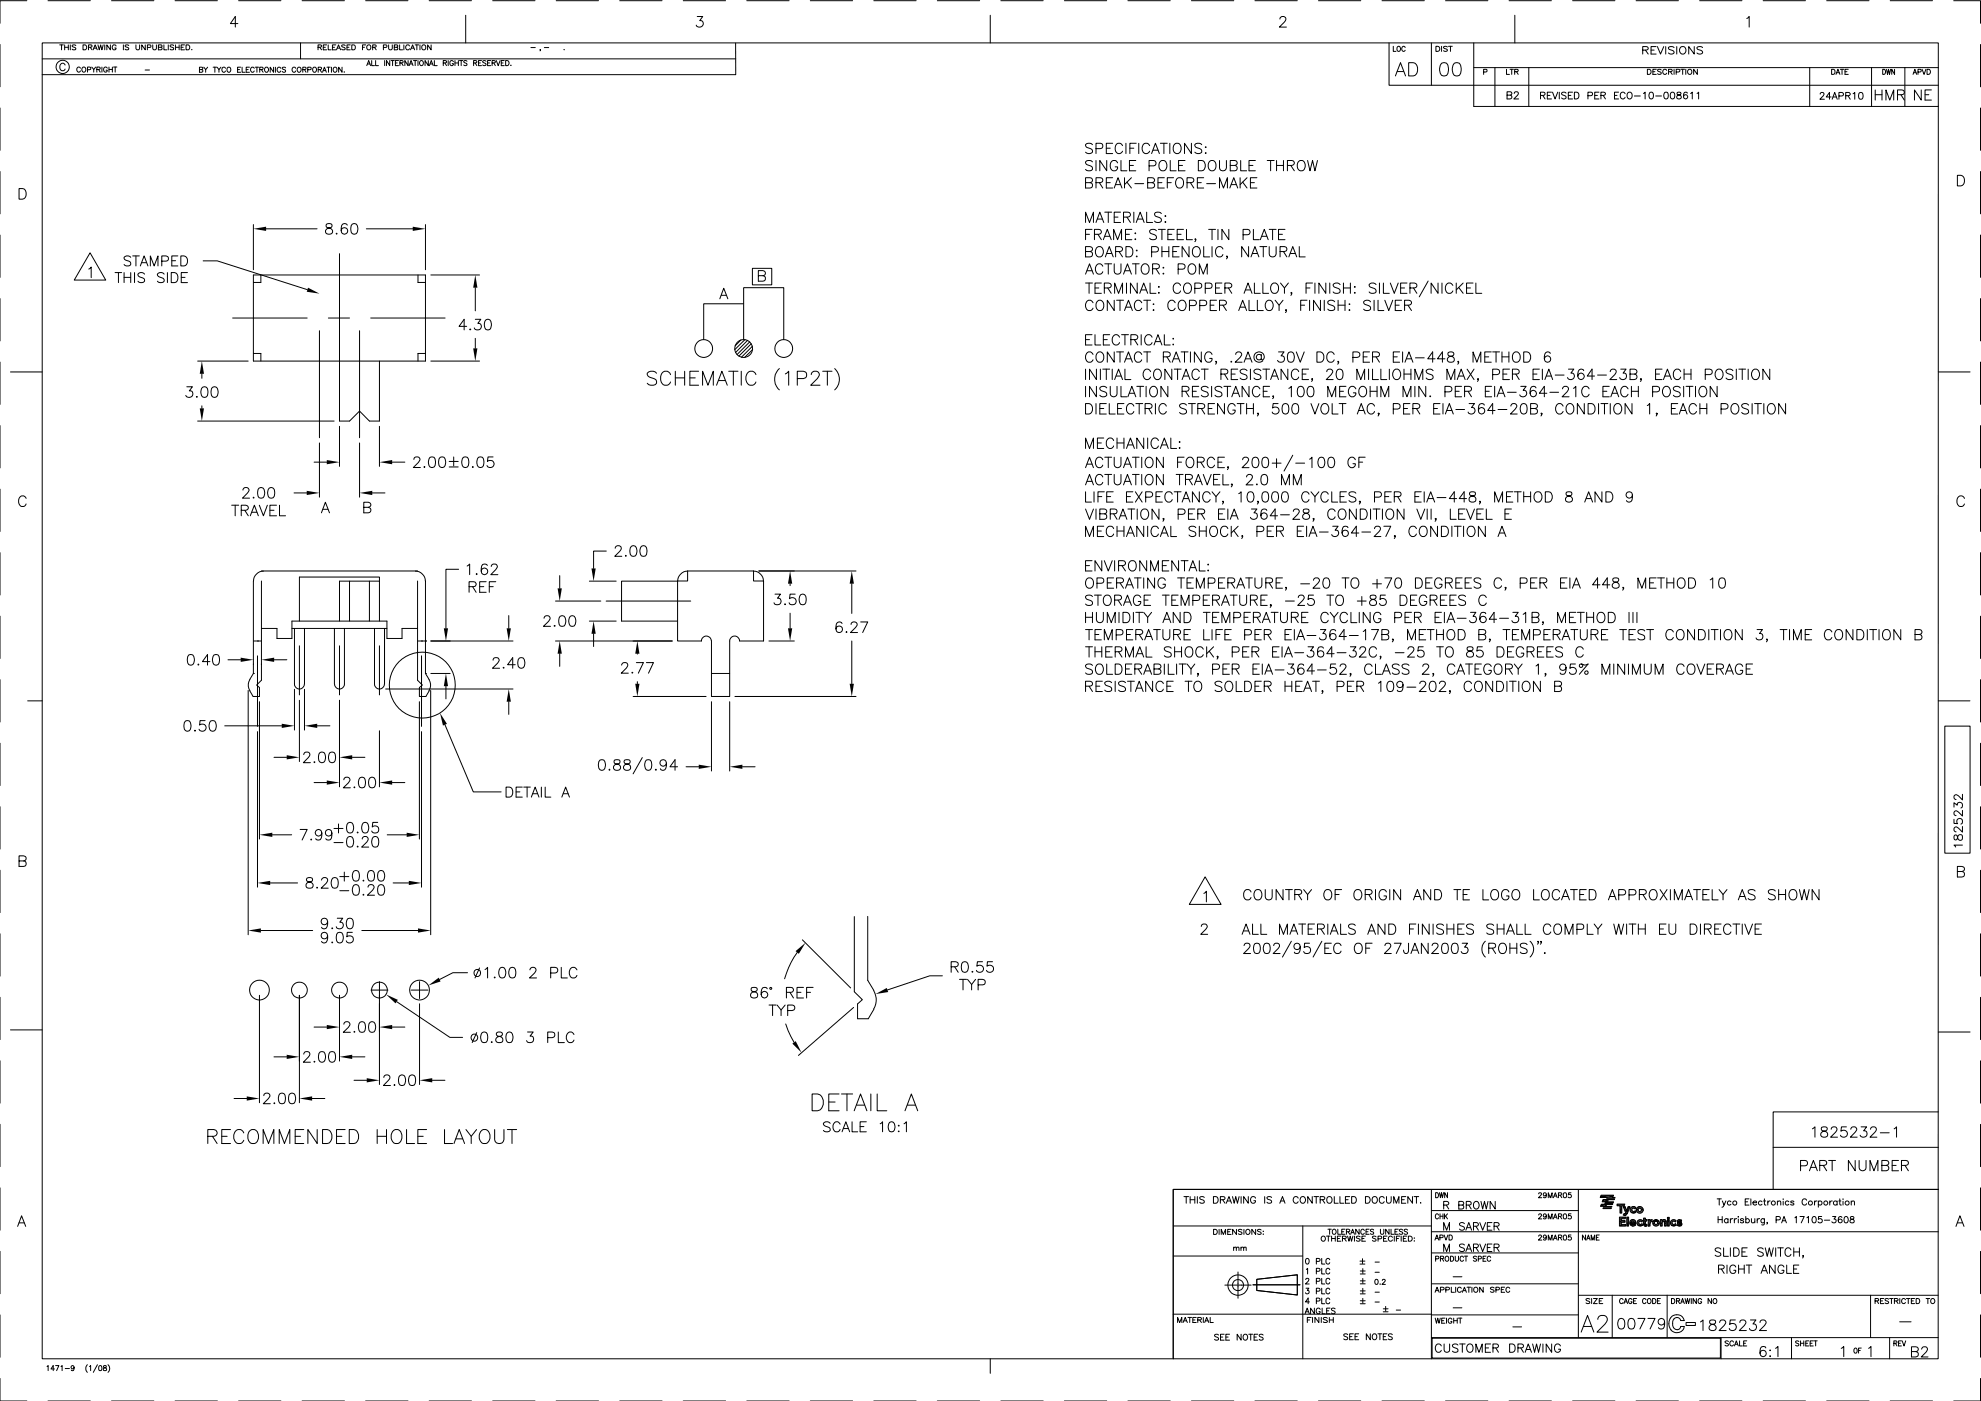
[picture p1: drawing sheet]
<svg xmlns="http://www.w3.org/2000/svg" width="594mm" height="420mm" viewBox="0 0 594 420" stroke-linecap="round" stroke-linejoin="round" font-family="sans-serif">
<g fill="none" stroke="#000" stroke-width=".3">
<path d="M0 13.3v12.7M8 .2h-8v6.8M12.7 12.9h568.6l-.1 394.6h-568.5zM12.7 17.7h207.9M14.4 .2h12.7M17.9 13.5h1.1M18.5 13.5v1.4M19.4 14.2h1.1M19.4 13.5v1.4M19.5 19.5a.8 .8 0 0 0-.9-.5 .8 .8 0 0 0-.7 .8v.6a.81 .81 0 0 0 .7 .8 .81 .81 0 0 0 .9-.5M20.5 13.5v1.4M21.1 13.5v1.4"/>
<path d="M22.7 13.7l-.9-.2-.1 .5 .9 .3 .1 .4-.3 .2-.8-.2M24.9 13.5h.5a.77 .77 0 0 1 .6 .7 .77 .77 0 0 1-.6 .7h-.5zM26.5 14.2l1-.1 .1-.4-.1-.2h-1v1.4M27.1 14.2l.5 .7M27.9 14.9l.6-1.4 .7 1.4M28.2 14.4h.7M29.4 13.5l.4 1.4 .4-1.4 .4 1.4 .3-1.4M31.4 13.5v1.4M33.1 13.5v1.4l-1.1-1.4v1.4M33.4 .2h12.7M34.8 13.8a.6 .6 0 0 0-.7-.3 .6 .6 0 0 0-.4 .5v.4a.57 .57 0 0 0 .5 .6 .57 .57 0 0 0 .6-.6h-.4M37 13.5v1.4"/>
<path d="M38.6 13.7l-.4-.2-.7 .2 .1 .3 .9 .4-.1 .5-.9-.2M40.8 13.5v1l.4 .4 .6-.2 .1-1.2M43.6 13.5v1.4l-1.1-1.4v1.4M44.2 14.2h.9l.1-.6-1-.1v1.4M45.8 13.5v1l.5 .4 .5-.2 .1-1.2M47.5 14.2l.9-.1 .2-.4-.2-.2h-.9v1.4l1-.1 .1-.4-.4-.2M49.1 13.5v1.4h1M50.5 13.5v1.4M52.1 13.7l-1-.2v.5l.8 .3 .2 .4-.4 .2-.7-.2M52.5 .2h12.7M52.6 14.2h1.1M52.6 13.5v1.4"/>
<path d="M53.7 13.5v1.4M54.3 14.2h.6M55.3 13.5h-1v1.4h1M55.8 13.5h.5a.77 .77 0 0 1 .6 .7 .77 .77 0 0 1-.6 .7h-.5zM57.5 14.8h.1M71.3 7.1h-2.2l1.5-2.1v3.1M71.5 .2h12.7M90.1 12.9v4.8M90.6 .2h12.7M95.4 14.2l.9-.1 .1-.4-.1-.2h-.9v1.4M95.9 14.2l.5 .7M96.9 14.2h.7"/>
<path d="M98 13.5h-1.1v1.4h1.1M98.4 13.5v1.4h.9M99.7 14.2h.6M100.7 13.5h-1v1.4h1M100.9 14.9l.6-1.4 .7 1.4M101.1 14.4h.8M103.5 13.7l-.4-.2-.7 .2 .1 .3 .9 .3v.6l-1-.2M104.1 14.2h.5M105 13.5h-.9v1.4h.9M105.5 13.5h.5a.78 .78 0 0 1 .6 .7 .78 .78 0 0 1-.6 .7h-.5zM108.7 14.2h.6M109.6 .2h12.7"/>
<path d="M109.7 13.5h-1v1.4M110 19.7l.6-1.5 .5 1.5M110.2 19.2h.7M111.5 18.2v1.5h.8M111.8 14.2l.8-.1 .2-.4-.2-.2h-.8v1.4M112.3 14.2l.5 .7M112.6 18.2v1.5h.9M115 14.2h.9l.1-.5-.1-.2h-.9v1.4M115.4 18.2v1.5M116.5 13.5v1l.5 .4 .6-.2v-1.2M116.9 18.2v1.5l-1-1.5v1.5M117.3 18.2h.9"/>
<path d="M117.7 18.2v1.5M118.2 14.2l1-.1v-.6h-1v1.4h1l.1-.5-.4-.2M118.6 18.9h.5M119.5 18.2h-.9v1.5h.9M119.8 13.5v1.4h.9M119.9 18.9l.9-.1v-.5l-.9-.1v1.5M120.4 18.9l.5 .8M121.1 13.5v1.4M122.4 18.2v1.5l-1-1.5v1.5M122.7 19.7l.6-1.5 .6 1.5M122.8 13.8a.6 .6 0 0 0-.6-.3 .6 .6 0 0 0-.5 .5v.4a.6 .6 0 0 0 .5 .5 .6 .6 0 0 0 .6-.3M122.9 19.2h.8"/>
<path d="M123.1 14.9l.6-1.4 .6 1.4M123.4 14.4h.7M124 18.2h1M124.5 13.5h1.1M124.5 18.2v1.5M125 13.5v1.4M125.3 18.2v1.5M125.9 13.5v1.4M126.1 18.2a.7 .7 0 0 1 .9 .7 .7 .7 0 0 1-.9 .7l-.3-.5zM128.4 18.2v1.5l-.9-1.5v1.5M128.7 .2h12.7M128.8 19.7l.5-1.5 .6 1.5"/>
<path d="M129 19.2h.7M129.3 13.5v1.4l-1.1-1.4v1.4M130.3 18.2v1.5h.8M132.9 18.9l1-.1v-.5l-1-.1v1.5M133.4 18.9l.5 .8M134.4 18.2v1.5M136 18.5a.61 .61 0 0 0-.9-.3 .61 .61 0 0 0-.2 .9 .53 .53 0 0 0 .5 .6 .53 .53 0 0 0 .6-.6h-.4M136.4 18.9h1.1M136.4 18.2v1.5M137.5 18.2v1.5M137.8 18.2h1M138.3 18.2v1.5"/>
<path d="M139.7 4.6v8.3M140 18.4l-.3-.2-.6 .2 .1 .4 .8 .4-.3 .5-.6-.2M142 18.9l.9-.1v-.5l-.9-.1v1.5M142.5 18.9l.5 .8M143.5 18.9h.6M144.4 18.2h-.9v1.5h.9M145.8 18.4l-.4-.2-.7 .2 .2 .4 .9 .4v.3l-.4 .2-.7-.2M146.2 18.9h.6M147.2 18.2h-1v1.5h1M147.6 18.9l.9-.1v-.5l-.9-.1v1.5M147.7 .2h12.7M148.1 18.9l.4 .8"/>
<path d="M148.8 18.2l.6 1.5 .6-1.5M150.3 18.9h.6M151.2 18.2h-.9v1.5h.9M151.6 18.2h.5a.82 .82 0 0 1 .6 .7 .82 .82 0 0 1-.6 .8h-.5zM153.2 19.5v.2zM159.2 14.3h1.3M162.1 14.9h-.2h.2l-.2 .3M163.2 14.3h1.3M166.8 .2h12.7M169.2 14.8h.1M185.8 .2h12.7M204.9 .2h12.7"/>
<path d="M209.1 5h1.6l-.9 1.2a1.02 1.02 0 0 1 1.1 1.2 1.02 1.02 0 0 1-1.4 .7l-.7-.6M220.6 12.9v9.5h-207.9M223.9 .2h12.7M243 .2h12.7M262 .2h12.7M281.1 .2h12.7M297 4.6v8.3M300.1 .2h12.7M319.2 .2h12.7M338.2 .2h12.7M357.3 .2h12.7M376.3 .2h12.7"/>
<path d="M383.8 5.7l.2-.5 .4-.2 .9 .1a.74 .74 0 0 1 .2 1.1l-1.8 1.9h2.1M395.4 .2h12.7M414.4 .2h12.7M416.6 12.9v12.7h164.7M417.8 13.9v1.5h.8M419.1 14.1l.1-.1a.69 .69 0 0 1 .8 .6 .69 .69 0 0 1-.8 .7l-.3-.5zM421.4 14.3a.52 .52 0 0 0-.6-.4 .52 .52 0 0 0-.4 .6 .61 .61 0 0 0 .1 .8 .61 .61 0 0 0 .8-.1l.1-.1M422.4 18.8h1.4a2.13 2.13 0 0 1 1.4 2 2.13 2.13 0 0 1-1.4 2h-1.4zM429.3 12.9v12.7M430.6 13.9h.6a.78 .78 0 0 1 .6 .7 .78 .78 0 0 1-.6 .8h-.6zM432.3 19a1.33 1.33 0 0 1 1.9 .6 3.5 3.5 0 0 1-.4 3 1.32 1.32 0 0 1-1.9-.6 3.2 3.2 0 0 1 .4-3zM432.3 13.9v1.5"/>
<path d="M433.5 .2h12.7M434 14.1l-.4-.2-.7 .2 .2 .4 .9 .5-.4 .4-.7-.2M434.4 13.9h1.1M435 13.9v1.5M436.1 19a1.33 1.33 0 0 1 1.9 .6 3.5 3.5 0 0 1-.4 3 1.32 1.32 0 0 1-1.9-.6 3.1 3.1 0 0 1 .4-3zM442 12.9v19h139.3M452.5 .2h12.7M454.3 4.6v8.3M471.6 .2h12.7M490.6 .2h12.7M492.6 15l1.4-.1 .3-.5-.3-.3-1.4-.1v2.2M493.4 15l.9 1.2"/>
<path d="M495.1 15h1M496.7 14h-1.6v2.2h1.6M497 14l1 2.2 .9-2.2M499.5 14v2.2M502 14.3l-.6-.3-1.1 .3 .3 .5 1.2 .4 .2 .7a1.16 1.16 0 0 1-1.7 0M502.8 14v2.2M503.9 14.3a1.03 1.03 0 0 1 1.4 .1 1.03 1.03 0 0 1 0 1.4 1.03 1.03 0 0 1-1.4 .1l-.2-.5zM508.1 14v2.2l-1.7-2.2v2.2M509.7 .2h12.7M510.6 14.3l-.6-.3-1.1 .3 .2 .5 1.2 .4 .3 .7a1.16 1.16 0 0 1-1.7 0M523.8 5.5l.8-.5v3.1M528.7 .2h12.7"/>
<path d="M547.8 .2h12.7M566.8 .2h12.7M585.9 .2h8v6.8M593.9 13.3v12.7M0 32.4v12.7M24.1 20.4a.57 .57 0 0 0-.6-.3 .57 .57 0 0 0-.5 .6v.3a.56 .56 0 0 0 .5 .6 .56 .56 0 0 0 .6-.3M24.8 20.2a.69 .69 0 0 1 1 .7 .69 .69 0 0 1-1.1 .5l-.1-.7zM26.2 20.9l.9-.1 .1-.6-1-.1v1.5M27.5 20.1l.6 .7v.8M28.7 20.1l-.6 .7M29 20.8l.9-.1 .1-.5-1-.1v1.5M29.5 20.8l.6 .8"/>
<path d="M30.6 20.1v1.5M32.2 20.4a.57 .57 0 0 0-.7-.3 .57 .57 0 0 0-.4 .6v.3a.55 .55 0 0 0 .5 .6 .55 .55 0 0 0 .6-.6h-.4M32.7 20.1v1.5M32.7 20.8h1M33.7 20.1v1.5M34 20.1h1.1M34.5 20.1v1.5M43.5 21h1.3M59.8 20.9l.9-.1 .1-.4-.1-.2h-.9v1.5l.9-.2 .1-.3-.3-.3M61.1 20.2l.6 .7v.8M62.3 20.2l-.6 .7M63.9 20.2h1"/>
<path d="M64.4 20.2v1.5M65.1 20.2l.6 .7v.8M66.3 20.2l-.6 .7M67.6 20.5a.55 .55 0 0 0-.6-.4 .55 .55 0 0 0-.5 .6v.4a.54 .54 0 0 0 .5 .6 .54 .54 0 0 0 .6-.4M68.2 20.4l.2-.2a.72 .72 0 0 1 .8 .7 .72 .72 0 0 1-.8 .7l-.3-.5zM71.2 20.9h.6M72.2 20.2h-1v1.5h1M72.6 20.2v1.5h.9M73.8 20.9h.6M74.8 20.2h-1v1.5h1M76.2 20.5a.57 .57 0 0 0-.6-.3 .57 .57 0 0 0-.5 .5v.4a.56 .56 0 0 0 .5 .6 .56 .56 0 0 0 .6-.4M76.5 20.2h1.1"/>
<path d="M77 20.2v1.5M77.9 20.9l.9-.1 .1-.4-.1-.2h-.9v1.5M78.4 20.9l.5 .8M79.6 20.2a.72 .72 0 0 1 .9 .7 .72 .72 0 0 1-.9 .7l-.3-.5zM82 20.2v1.5l-1-1.5v1.5M82.6 20.2v1.5M84.2 20.5a.57 .57 0 0 0-.6-.3 .57 .57 0 0 0-.5 .5v.4a.56 .56 0 0 0 .5 .6 .56 .56 0 0 0 .6-.4M85.6 20.4l-.3-.2-.7 .2 .1 .3 .8 .3v.6l-.5 .1-.4-.3M88.7 20.5a.57 .57 0 0 0-.6-.3 .57 .57 0 0 0-.5 .5v.4a.56 .56 0 0 0 .4 .6 .56 .56 0 0 0 .7-.4M89.4 20.2a.72 .72 0 0 1 .9 .7 .72 .72 0 0 1-.9 .7l-.3-.5zM90.8 20.9l.9-.1v-.5l-.9-.1v1.5M91.3 20.9l.5 .8"/>
<path d="M92.3 20.9h.9l.1-.6-1-.1v1.5M94 20.2a.72 .72 0 0 1 .9 .7 .72 .72 0 0 1-.9 .7l-.2-.5zM95.4 20.9l.9-.1 .1-.4-.1-.2h-.9v1.5M95.9 20.9l.5 .8M96.7 21.7l.6-1.5 .6 1.5M96.9 21.2h.8M98 20.2h1M98.5 20.2v1.5M99.4 20.2v1.5M100 20.4l.2-.2a.72 .72 0 0 1 .9 .7 .72 .72 0 0 1-.9 .7l-.3-.5zM102.6 20.2v1.5l-1-1.5v1.5M103.3 21.5v.2z"/>
<path d="M418.5 22.8l1.5-4 1.5 4M419 21.5h1.9M442 20.3h139.3M444.9 21.6l.9-.1 .1-.6-1-.1v1.5M448.3 20.3v11.6M451.8 20.8v1.5h.9M451.9 28.5l1.3-.1 .2-.5-.5-.4h-1v2.2l1.4-.2 .1-.5-.5-.5M452.8 20.8h1.1M453.3 20.8v1.5M454.1 28l.4-.5 .6 .1 .2 .3-.3 .7-1 1.1h1.4M454.2 21.5l1-.1v-.6h-1v1.5M454.8 21.5l.5 .8"/>
<path d="M458.5 20.3v11.6M462 28.6l1.2-.1 .1-.7-1.3-.2v2.1M462.7 28.6l.6 1.1M464 28.6h.8M465.3 27.6h-1.3v2.1h1.3M465.6 27.6l.7 2.1 .8-2.1M467.6 27.6v2.1M469.6 27.9l-.4-.3-.9 .3 .1 .4 1.2 .6v.5a.87 .87 0 0 1-1.3 0M470.3 28.6h.8M471.6 27.6h-1.3v2.1h1.3M472.1 27.6h.7a1.08 1.08 0 0 1 .7 1.1 1.08 1.08 0 0 1-.7 1h-.7zM476.2 28.7l1.2-.1 .1-.8-1.3-.2v2.1"/>
<path d="M478.2 28.6h.8M479.5 27.6h-1.3v2.1h1.3M480.1 28.6l1.1-.1 .3-.5-.6-.4h-.8v2.1M480.8 28.6l.7 1.1M484.2 28.6h.7M485.4 27.6h-1.2v2.1h1.2M487.3 28.1a.75 .75 0 0 0-.8-.5 .75 .75 0 0 0-.6 .8 .84 .84 0 0 0 .3 1.1 .84 .84 0 0 0 1.1-.1v-.2M488.3 27.7a.98 .98 0 0 1 1.2 .9 .98 .98 0 0 1-1 1.1 1.2 1.2 0 0 1-.2-2zM490.1 28.8h1.8M492.8 28l.6-.4v2.1M494 20.8h.6a.79 .79 0 0 1 .6 .7 .79 .79 0 0 1-.6 .8h-.6zM494.8 27.7a.68 .68 0 0 1 1 .3l.1 .5a.93 .93 0 0 1-.6 1.2h-.2a1.29 1.29 0 0 1-.3-2z"/>
<path d="M495.7 21.5h.6M496.5 28.8h1.8M496.7 20.8h-1v1.5h1M498.2 21l-.4-.2-.7 .2 .1 .3 1 .5v.3l-.4 .2-.7-.2M499.2 27.7a.68 .68 0 0 1 1 .3l.1 .5a.93 .93 0 0 1-.6 1.2h-.2a1.3 1.3 0 0 1-.3-2zM499.8 21.1a.62 .62 0 0 0-.6-.3 .62 .62 0 0 0-.6 .5 .68 .68 0 0 0 .3 .9 .68 .68 0 0 0 .8-.1l.1-.2M500.4 21.5h.7l.4-.4-.2-.3h-.9v1.5M500.9 21.5l.6 .8M501.2 27.7l.3-.1a1.05 1.05 0 0 1 .8 1.1 1.05 1.05 0 0 1-.8 1 1.3 1.3 0 0 1-.3-2zM502 20.8v1.5M502.7 21.6l.9-.1 .1-.6-1-.1v1.5M503 27.7v.6l.6 .2a.6 .6 0 0 1 .6 .5 .6 .6 0 0 1-.5 .7l-.7-.2-.2-.2a1.02 1.02 0 0 1 1.2-1v-.6z"/>
<path d="M504.1 20.8h1.1M504.6 20.8v1.5M505.5 20.8v1.5M506 27.9l-.4-.3a1.07 1.07 0 0 0-.7 1 1.07 1.07 0 0 0 .6 1.1 .63 .63 0 0 0 .6-.7 .63 .63 0 0 0-.6-.6 .63 .63 0 0 0-.6 .6M507 28l.5-.4v2.1M508.9 28l.5-.4v2.1M509 20.8v1.5l-1.1-1.5v1.5M542.7 20.3v11.6M545.8 28.2l.4-.5 .6 .1 .2 .3-.3 .7-.9 1h1.3M549.1 29.1h-1.4l.9-1.4v2.1M549.3 20.8h.5a.81 .81 0 0 1 .5 .7 .81 .81 0 0 1-.5 .8h-.5zM549.4 29.8l.8-2.1 .8 2.1"/>
<path d="M549.7 29.1h1M550.6 22.3l.6-1.5 .6 1.5M550.8 21.8h.8M551.5 28.8l1.1-.1 .2-.6-.5-.4h-.8v2.1M551.9 20.8h1.1M552.4 20.8v1.5M553.3 21.5h.6M553.5 28.7l1.2-.1 .2-.5-.5-.4h-.9v2.1M554.2 28.7l.7 1.1M554.3 20.8h-1v1.5h1M555.7 28.1l.5-.4v2.1M557.7 27.8l.3-.1a1.06 1.06 0 0 1 .7 1 1.06 1.06 0 0 1-.7 1.1 1.28 1.28 0 0 1-.3-2z"/>
<path d="M561.3 20.3v11.6M562.4 28.4h2M562.4 27v3M564.4 27v3M564.6 20.8a.77 .77 0 0 1 .9 .7 .77 .77 0 0 1-.9 .8zM565.6 30v-3l1.1 3 1.2-3v3M565.7 20.8l.3 1.5 .3-1.5 .3 1.5 .4-1.5M568.2 20.8v1.5l-.9-1.5v1.5M569 28.4l1.8-.1 .3-.4-.2-.6-.5-.3h-1.4v3M570.1 28.4l1 1.6M571.2 20.3v11.6M573.7 22.3l.6-1.5 .5 1.5"/>
<path d="M573.9 21.8h.7M575.2 21.6l.8-.1v-.7h-.8v1.5M576.2 27v3l-2.1-3v3M576.4 20.8l.6 1.5 .6-1.5M577.3 28.4h1.1M577.9 20.8h.5a.81 .81 0 0 1 .5 .7 .81 .81 0 0 1-.5 .8h-.5zM579.2 27h-1.9v3h1.9M593.9 32.4v12.7M0 51.4v12.7M5.7 56.6h1.1a1.69 1.69 0 0 1 1.1 1.5 1.69 1.69 0 0 1-1.1 1.6h-1.1zM325.5 54.8l1.8-.2 .3-.4-.1-.6-.6-.3h-1.4v3.1h1.4a.81 .81 0 0 0 .7-.8 .81 .81 0 0 0-.7-.8M327.6 43.4a1.2 1.2 0 0 0-2.1 .3l.3 .5 1.2 .4a.81 .81 0 0 1 .6 1 1.4 1.4 0 0 1-2.1 0"/>
<path d="M327.6 48.6a1.2 1.2 0 0 0-2.1 .3l.3 .4 1.2 .4a.82 .82 0 0 1 .6 1.1 1.4 1.4 0 0 1-2.1 0M328.7 44.6h1.3a.81 .81 0 0 0 .7-.8 .81 .81 0 0 0-.7-.8h-1.3v3.1M328.7 54.8l1.7-.2 .3-.4-.1-.6-.6-.3h-1.3v3.1M328.7 48.1v3.1M329.7 54.8l1 1.6M331.8 44.5h1.2M331.8 54.8h1.2M331.9 48.1v3.1l-2.1-3.1v3.1M333.7 43h-1.9v3.1h1.9M333.7 53.3h-1.9v3.1h1.9M334.1 56.4l1.2-3.1 1.2 3.1M334.6 55.4h1.4"/>
<path d="M335.2 48.9a1.14 1.14 0 0 0-1.3-.8 1.14 1.14 0 0 0-.9 1.2 1.36 1.36 0 0 0 .2 1.5 1.36 1.36 0 0 0 1.5 .3l.5-.6v-.5h-.8M336.2 48.1v3.1h1.7M336.6 43.7a1.13 1.13 0 0 0-1.3-.7 1.13 1.13 0 0 0-.9 1.2 1.27 1.27 0 0 0 .4 1.6 1.27 1.27 0 0 0 1.7-.2l.1-.3M337.2 53.3v3.1M337.7 43v3.1M337.9 54.6l1.4 1.8M338.7 49.6h1.2M338.8 44.5h1.2M339.3 53.3l-2.1 2.1M340.3 55.1h2.7M340.6 48.1h-1.9v3.1h1.9M340.7 43h-1.9v3.1"/>
<path d="M341.5 43v3.1M344.2 54.8l1.7-.2a.71 .71 0 0 0 0-1.2l-1.7-.1v3.1h1.3a.8 .8 0 0 0 .8-.8 .8 .8 0 0 0-.8-.8M344.6 49.7h1.3a.81 .81 0 0 0 .8-.8 .81 .81 0 0 0-.8-.8h-1.3v3.1M344.8 43.7a1.16 1.16 0 0 0-1.4-.7 1.16 1.16 0 0 0-.9 1.2 1.27 1.27 0 0 0 .6 1.7 1.27 1.27 0 0 0 1.7-.6M345.4 46.1l1.1-3.1 1.2 3.1M345.8 45h1.5M347.3 54.8h1.1M347.9 48.6a1.16 1.16 0 0 1 1.3-.4 1.16 1.16 0 0 1 .7 1.1 1.36 1.36 0 0 1-.3 1.5 1.36 1.36 0 0 1-1.5 .3 1.97 1.97 0 0 1-.2-2.5zM348 43h2.1M349 43v3.1M349.2 53.3h-1.9v3.1h1.9M350.1 54.8h1.1"/>
<path d="M350.8 43v3.1M350.9 48.1v3.1h1.8M352 53.3h-1.9v3.1M352.1 43.4a1.16 1.16 0 0 1 1.3-.4 1.16 1.16 0 0 1 .8 1.2 1.27 1.27 0 0 1-.5 1.7 1.27 1.27 0 0 1-1.7-.6 2.13 2.13 0 0 1 .1-1.9zM352.8 53.7a1.28 1.28 0 0 1 1.7-.2 1.28 1.28 0 0 1 .4 1.7 1.19 1.19 0 0 1-1.2 1.2 1.19 1.19 0 0 1-1.1-1.2zM353.4 49.6h1.2M355.4 48.1h-2v3.1h2M356 54.8l1.7-.2 .3-.4-.1-.6-.6-.3h-1.3v3.1M357 54.8l1 1.6M357.3 43v3.1l-2.1-3.1v3.1M359.1 54.8h1.2M359.4 48.1h1a1.64 1.64 0 0 1 1.1 1.6 1.64 1.64 0 0 1-1.1 1.5h-1z"/>
<path d="M360.4 43.4a1.2 1.2 0 0 0-2.1 .3l.3 .5 1.2 .4a.81 .81 0 0 1 .6 1 1.4 1.4 0 0 1-2.1 0M361 53.3h-1.9v3.1h1.9M361.4 45.9h.3l-.1 .2zM361.6 44l.1 .2-.1 .1zM361.9 55.1h2.6M362.6 48.6a1.13 1.13 0 0 1 1.3-.4 1.13 1.13 0 0 1 .8 1.1 1.35 1.35 0 0 1-.3 1.5 1.35 1.35 0 0 1-1.5 .3 1.97 1.97 0 0 1-.3-2.5zM365.7 48.1v2.2a1.05 1.05 0 0 0 1.1 .9 1.05 1.05 0 0 0 1-.9v-2.2M365.7 56.4v-3.1l1.2 3.1 1.2-3.1v3.1M368.8 56.4l1.2-3.1 1.2 3.1M368.9 49.6l1.8-.2 .3-.4-.1-.6-.6-.3h-1.4v3.1h1.4a.81 .81 0 0 0 .7-.8 .81 .81 0 0 0-.7-.8M369.2 55.4h1.5M371.9 53.3v3.1"/>
<path d="M372.1 48.1v3.1h1.7M372.7 54.6l1.3 1.8M374 53.3l-2.1 2.1M374.6 49.6h1.2M375 54.8h1.2M376.5 48.1h-1.9v3.1h1.9M376.9 53.3h-1.9v3.1h1.9M380 48.1h2.1M381 48.1v3.1M382.8 49.6h2.1M382.8 48.1v3.1M384.9 48.1v3.1"/>
<path d="M386.1 49.6l1.8-.2a.71 .71 0 0 0 0-1.1l-1.8-.2v3.1M387.1 49.6l1.1 1.6M389.3 48.6a1.16 1.16 0 0 1 1.4-.4 1.16 1.16 0 0 1 .7 1.1 1.36 1.36 0 0 1-.3 1.5 1.36 1.36 0 0 1-1.5 .3 1.97 1.97 0 0 1-.3-2.5zM392.1 48.1l.8 3.1 .7-3.1 .7 3.1 .8-3.1M587 52.6h1.1a1.7 1.7 0 0 1 1 1.6 1.7 1.7 0 0 1-1 1.6h-1.1zM593.9 51.4v12.7M0 70.5v12.7M27 75.8l4.7 8.2h-9.4zM39.2 77.2a1.12 1.12 0 0 0-1.1-.5 1.12 1.12 0 0 0-.9 .8l.3 .4 1.2 .4a.76 .76 0 0 1 .2 1.3 1.44 1.44 0 0 1-1.7-.3M39.8 76.8h2M40.8 76.8v3M42.1 79.8l1.1-3 1.2 3"/>
<path d="M42.5 78.8h1.4M45.1 79.8v-3l1.1 3 1.2-3v3M48.5 78.3l1.7-.1a.8 .8 0 0 0 .3-.9 .8 .8 0 0 0-.7-.5h-1.3v3M51.5 78.2h1.2M53.3 76.8h-1.8v3h1.8M54.2 76.8h1a1.6 1.6 0 0 1 1.1 1.5 1.6 1.6 0 0 1-1.1 1.5h-1zM60.9 78.2h4.3l27 8.7M76 67.4v13.5M79.8 68.6h15.3M97.9 67.2a.68 .68 0 0 0 .3 1.1 1.17 1.17 0 0 1 1.2 .4 1.17 1.17 0 0 1 .2 1.2 1.13 1.13 0 0 1-1.3 .3 1.13 1.13 0 0 1-.7-1 1.49 1.49 0 0 1 1.5-.9 .68 .68 0 0 0 .3-1.1l-.4-.1zM100.8 70.1h.3l-.1 .1zM101.8 76.1v50.2h3l3-3 3 3h3v-18"/>
<path d="M104.1 67.5a.93 .93 0 0 0-.8-.5 .93 .93 0 0 0-.9 .6 2.42 2.42 0 0 0 .3 2.5 .98 .98 0 0 0 1.5-.4 .98 .98 0 0 0-.7-1.4 .98 .98 0 0 0-1.2 .9M105.6 67.2a1.03 1.03 0 0 1 1.5 .4 2.48 2.48 0 0 1-.3 2.5 1.03 1.03 0 0 1-1.5-.5 2.82 2.82 0 0 1 .3-2.4zM109.9 68.6h13.9M127.6 67.4v13.5M325.5 66.7v-3.1l1.2 3.1 1.2-3.1v3.1M325.5 75.4l1.8-.1 .3-.5-.1-.5-.6-.3h-1.4v3h1.4a.81 .81 0 0 0 .7-.8 .81 .81 0 0 0-.7-.8M325.5 70.3h1.2M327.5 68.8h-2v3.1M328.2 70.3l1.8-.2a.71 .71 0 0 0 0-1.2l-1.8-.1v3.1M328.7 66.7l1.1-3.1 1.2 3.1M328.8 74.4a1.29 1.29 0 0 1 1.7-.2 1.29 1.29 0 0 1 .4 1.7 1.19 1.19 0 0 1-1.2 1.2 1.19 1.19 0 0 1-1.2-1.2zM329.1 65.7h1.5"/>
<path d="M329.3 70.3l1 1.6M330.7 79.8a1.14 1.14 0 0 0-1.3-.7 1.14 1.14 0 0 0-.9 1.2 1.36 1.36 0 0 0 .3 1.5 1.36 1.36 0 0 0 1.5 .3l.4-.6M330.9 71.9l1.2-3.1 1.1 3.1M331.3 63.6h2.1M331.3 70.9h1.5M331.3 79.1h2.1M331.5 77l1.2-3 1.1 3M331.9 76h1.5M332.4 63.6v3.1M332.4 79.1v3.1M334 71.9v-3.1l1.2 3.1 1.1-3.1v3.1M334.1 79.1v2.2a1.02 1.02 0 0 0 1.1 .9 1.02 1.02 0 0 0 1-.9v-2.2"/>
<path d="M334.1 65.1h1.2M334.6 75.4l1.7-.1a.68 .68 0 0 0 0-1.2l-1.7-.1v3M335.6 75.4l1 1.6M336 63.6h-1.9v3.1h1.9M336.9 65.1l1.8-.2a.71 .71 0 0 0 0-1.1l-1.8-.2v3.1M337.5 70.3h1.2M337.7 74h1a1.66 1.66 0 0 1 1.1 1.5 1.66 1.66 0 0 1-1.1 1.5h-1zM337.9 65.1l1.1 1.6M339.4 68.8h-1.9v3.1h1.9M339.6 79.1h2M340 63.6v3.1M340.3 70l.2-.2 .1 .2z"/>
<path d="M340.3 71.8l.2-.2 .1 .2zM340.6 79.1v3.1M340.7 75.1l.2-.1 .1 .1zM340.7 66.7l1.2-3.1 1.2 3.1M340.9 76.8v.2l-.2-.1zM341.2 65.7h1.5M342.5 79.6a1.27 1.27 0 0 1 1.7-.2 1.27 1.27 0 0 1 .4 1.6 1.19 1.19 0 0 1-1.2 1.2 1.19 1.19 0 0 1-1.2-1.2zM343.9 63.6v3.1h1.8M345.4 75.6h1.3a.81 .81 0 0 0 .7-.8 .81 .81 0 0 0-.7-.8h-1.3v3M346.8 69.2a1.15 1.15 0 0 0-2 .3l.3 .5 1.1 .4a.77 .77 0 0 1 .6 .6 .77 .77 0 0 1-.3 .8 1.44 1.44 0 0 1-1.7-.3M347.4 68.8h2.1M348.3 64.1a1.15 1.15 0 0 0-2.1 .2l.3 .5 1.2 .4a.82 .82 0 0 1 .6 1.1 1.36 1.36 0 0 1-2.1 0"/>
<path d="M348.4 68.8v3.1M348.4 74v3M348.4 75.4h2.1M349.5 64.6l.1 .2-.1 .1zM349.5 66.4l.1 .2-.1 .1zM350.2 70.3h1.2M350.5 74v3M351.7 75.4h1.1M352.1 68.8h-1.9v3.1h1.9M353 70.3h1.2M353.6 74h-1.9v3h1.9M354.9 68.8h-1.9v3.1h1.9"/>
<path d="M355.8 68.8v3.1h1.8M356.6 74v3l-2.1-3v3M356.9 79.3a1.42 1.42 0 0 1 1.6 .5 1.42 1.42 0 0 1 0 1.7 1.14 1.14 0 0 1-1.3 .7 1.14 1.14 0 0 1-.9-1.2 1.63 1.63 0 0 1 .6-1.7zM357.9 74.4a1.29 1.29 0 0 1 1.7-.2 1.29 1.29 0 0 1 .4 1.7 1.19 1.19 0 0 1-1.2 1.2 1.19 1.19 0 0 1-1.2-1.2zM358.6 71.8h-.3l.2-.2 .1 .2-.3 .7M361 74v3h1.8M362.5 68.8h2M363.5 68.8v3.1M363.5 74v3M365.3 68.8v3.1M366.7 74.7a1.14 1.14 0 0 0-1.3-.7 1.14 1.14 0 0 0-.9 1.1 1.28 1.28 0 0 0 .4 1.7 1.28 1.28 0 0 0 1.7-.2l.1-.3M368.1 76.9h-.3l.1-.1 .2 .1-.3 .7"/>
<path d="M368.5 68.8v3.1l-2.1-3.1v3.1M372.8 70.4h1.3a.81 .81 0 0 0 .8-.8 .81 .81 0 0 0-.8-.8h-1.3v3.1M374.4 74v3l-2-3v3M375.2 77l1.1-3 1.2 3M375.6 76h1.5M375.9 68.8v3.1h1.8M377.8 74h2.1M378 71.9l1.1-3.1 1.2 3.1M378.4 70.9h1.5M378.8 74v3M380.6 74v2.2a1.05 1.05 0 0 0 1.1 .9 1.05 1.05 0 0 0 1-.9v-2.2M380.6 68.8h2.1"/>
<path d="M381.6 68.8v3.1M383.4 70.3h1.2M383.9 75.4l1.8-.1 .2-.5-.1-.5-.6-.3h-1.3v3M384.9 75.4l1 1.6M385.4 68.8h-2v3.1h2M386.5 77l1.2-3 1.2 3M387 76h1.5M389.6 74v3h1.8M593.9 70.5v12.7M0 89.5v12.7M26.6 80.7l.7-.6v3.2M34.5 81.7h2"/>
<path d="M35.5 81.7v3.1M37.2 81.7v3.1M37.2 83.2h2M39.2 81.7v3.1M40.3 81.7v3.1M43.3 82.2a1.11 1.11 0 0 0-1-.5 1.11 1.11 0 0 0-.9 .8l.5 .6 .9 .3a.74 .74 0 0 1 .5 .9 1.32 1.32 0 0 1-1.9 0M49.2 82.2a1.13 1.13 0 0 0-1.1-.5 1.13 1.13 0 0 0-.9 .8 1.86 1.86 0 0 0 1.7 1l.3 .8a1.36 1.36 0 0 1-2 0M50.2 81.7v3.1M51.4 81.7h1a1.62 1.62 0 0 1 1 1.5 1.62 1.62 0 0 1-1 1.6h-1zM54.4 83.2h1.1M56.2 81.7h-1.8v3.1h1.8M69.8 95.4h22.3"/>
<path d="M76 82.5h51.6v25.8h-51.6zM78.2 82.5v2.2h-2.2M95.8 99.2v32.1M98.5 95.4h6.3M107.8 99.2v32.1M111.2 95.4h22.3M125.3 82.5v2.2h2.3M129.2 82.5h14.6M140 97.9h-2.3l1.5-2.1v3.1M140.8 98.8l.2-.2 .2 .2zM142.5 95.8h1.7l-.9 1.2a1.02 1.02 0 0 1 1.1 1.2 1.02 1.02 0 0 1-1.4 .7l-.5-.1-.3-.5M142.5 86.3v6.9"/>
<path d="M145.7 95.9a.98 .98 0 0 1 1.5 .5 2.58 2.58 0 0 1-.3 2.4 1.03 1.03 0 0 1-1.5-.5 2.48 2.48 0 0 1 .3-2.4zM215.9 89.6l1.1-3.2 1.3 3.2M216.3 88.6h1.5M223 91.1h-12v10.7M225.6 80.5h5.8v4.9h-5.8zM227.4 82.7l1.8-.1 .3-.5-.3-.8-1.8-.1v3.1l1.8-.1a.85 .85 0 0 0 .3-.9 .85 .85 0 0 0-.7-.6M325.5 82.2l1.2-3.1 1.2 3.1M325.5 84.9h2.1M326 81.2h1.5M326.6 84.9v3.1M327.8 90.8a1.15 1.15 0 0 0-1.3-.8 1.15 1.15 0 0 0-1 1.2 1.36 1.36 0 0 0 .3 1.5 1.36 1.36 0 0 0 1.5 .3l.5-.6M328.4 86.4h1.1"/>
<path d="M329.3 90.2a1.42 1.42 0 0 1 1.6 .5 1.42 1.42 0 0 1 0 1.7 1.13 1.13 0 0 1-1.3 .7 1.13 1.13 0 0 1-.9-1.2 1.74 1.74 0 0 1 .6-1.7zM330.3 84.9h-1.9v3.1h1.9M331.2 86.4l1.8-.2a.68 .68 0 0 0 0-1.2l-1.8-.1v3.1M332.2 86.4l1 1.6M334.1 90v3.1l-2-3.1v3.1M334.3 88v-3.1l1.1 3.1 1.2-3.1v3.1M334.9 90h2M335.9 90v3.1M336.9 82.2l1.2-3.1 1.2 3.1M337.2 93.1l1.2-3.1 1.2 3.1M337.4 81.2h1.4M337.7 92.1h1.4"/>
<path d="M337.8 84.9v3.1M341 84.9v3.1l-2-3.1v3.1M341.8 88l1.2-3.1 1.2 3.1M342.2 87h1.5M342.4 90.8a1.13 1.13 0 0 0-1.3-.8 1.13 1.13 0 0 0-.9 1.2 1.35 1.35 0 0 0 .3 1.5 1.35 1.35 0 0 0 1.4 .3l.5-.6M343 90h2.1M344 90v3.1M344.9 84.9v3.1h1.8M345.7 80.6l1.7-.2 .3-.4-.1-.6-.6-.3h-1.3v3.1M345.8 91.2h.3zM345.9 92.8v.3l-.1-.1zM346.7 80.6l1 1.6"/>
<path d="M347.6 85.9v.3l-.2-.1zM347.6 87.7v.3l-.2-.2zM348.9 80.1l.1 .2-.1 .1zM348.9 81.9l.1 .2-.1 .1zM352.4 90.8a1.13 1.13 0 0 0-1.3-.8 1.13 1.13 0 0 0-.9 1.2 1.35 1.35 0 0 0 .3 1.5 1.35 1.35 0 0 0 1.5 .3l.4-.6M353.3 80.7h1.3a.81 .81 0 0 0 .7-.4 .81 .81 0 0 0-.1-.9l-.6-.3h-1.3v3.1M353.6 90.5a1.14 1.14 0 0 1 1.3-.4 1.14 1.14 0 0 1 .8 1.1 1.36 1.36 0 0 1-.3 1.5 1.36 1.36 0 0 1-1.5 .3 1.92 1.92 0 0 1-.3-2.5zM354 85.6a1.14 1.14 0 0 0-1.3-.7 1.14 1.14 0 0 0-.9 1.2 1.28 1.28 0 0 0 .4 1.6 1.28 1.28 0 0 0 1.7-.2l.1-.3M355.2 85.3a1.27 1.27 0 0 1 1.7-.1 1.27 1.27 0 0 1 .4 1.6 1.19 1.19 0 0 1-1.2 1.2 1.19 1.19 0 0 1-1.2-1.2zM356.7 91.7h1.3a.81 .81 0 0 0 .7-.5 .81 .81 0 0 0-.1-.9l-.6-.3h-1.3v3.1M358.3 86.5h1.4a.81 .81 0 0 0 .7-.8 .81 .81 0 0 0-.7-.8h-1.4v3.1M359.7 82.2v-3.1l1.1 3.1 1.2-3.1v3.1"/>
<path d="M359.8 91.7l1.8-.2a.83 .83 0 0 0 .3-.9 .83 .83 0 0 0-.8-.6h-1.3v3.1M361.4 86.5l1.8-.1 .3-.5-.2-.7-.5-.3h-1.4v3.1M362.9 91.5h1.2M364.5 86.4h1.2M364.8 90h-1.9v3.1h1.9M365.7 91.5l1.8-.1a.68 .68 0 0 0 0-1.2l-1.8-.2v3.1M366.4 84.9h-1.9v3.1h1.9M366.7 91.5l1.1 1.6M367.3 86.4h1.4a.8 .8 0 0 0 .7-.9l-.7-.6h-1.4v3.1M368.4 86.4l1 1.6M371.5 93.1l1.2-3.1 1.1 3.1M371.9 92.1h1.5"/>
<path d="M373.1 88l1.2-3.1 1.2 3.1M373.5 87h1.5M374.6 90v3.1h1.7M376.2 84.9v3.1h1.8M377.1 90v3.1h1.7M378.7 84.9v3.1h1.7M380 90.2a1.41 1.41 0 0 1 1.7 .5 1.41 1.41 0 0 1-.1 1.7 1.14 1.14 0 0 1-1.3 .7 1.14 1.14 0 0 1-.9-1.2v-.7zM381.3 85.3a1.27 1.27 0 0 1 1.7-.1 1.27 1.27 0 0 1 .4 1.6 1.19 1.19 0 0 1-1.2 1.2 1.19 1.19 0 0 1-1.2-1.2zM382.4 90l1.2 1.5v1.6M384 84.9l1.2 1.5v1.6M384.8 90l-1.2 1.5M385.8 93h-.3l.2-.2 .1 .2-.3 .7"/>
<path d="M386.4 84.9l-1.2 1.5M387.4 87.8h-.3l.2-.1 .1 .1-.3 .8M390.1 91.5h1.1M391.7 86.4h1.2M392 90h-1.9v3.1M392.7 90v3.1M393.6 84.9h-1.9v3.1M394.3 84.9v3.1M396 90v3.1l-2.1-3.1v3.1M397.1 90v3.1M397.6 84.9v3.1l-2.1-3.1v3.1M398.8 84.9v3.1"/>
<path d="M400.3 90.5a1.15 1.15 0 0 0-1.2-.5 1.15 1.15 0 0 0-.9 .8l.3 .4 1.2 .5a.79 .79 0 0 1 .3 1.3 1.49 1.49 0 0 1-1.8-.3M401.3 91.5h2.1M401.3 90v3.1M401.9 85.3a1.17 1.17 0 0 0-2.1 .3l.3 .5 1.2 .4a.82 .82 0 0 1 .6 1 1.4 1.4 0 0 1-2.1 0M402.9 86.4h2.1M402.9 84.9v3.1M403.4 90v3.1M404.7 91.1l.1 .1-.1 .2zM404.7 92.8l.1 .2-.1 .1zM405 84.9v3.1M406.3 85.9v.3l-.2-.1zM406.3 87.7v.3l-.2-.2z"/>
<path d="M411 90.5a1.16 1.16 0 0 0-1.1-.5 1.16 1.16 0 0 0-1 .8l.3 .4 1.2 .5a.82 .82 0 0 1 .6 1 1.4 1.4 0 0 1-2.1 0M412.1 90v3.1M412.7 85.3a1.16 1.16 0 0 0-1.2-.5 1.16 1.16 0 0 0-.9 .8l.3 .5 1.2 .4a.78 .78 0 0 1 .3 1.3 1.49 1.49 0 0 1-1.8-.3M413.3 90v3.1h1.7M413.7 84.9v3.1M414.9 84.9v3.1h1.7M415.3 90l1.2 3.1 1.2-3.1M416.9 84.9l1.2 3.1 1.2-3.1M418.4 91.5h1.2M420 86.4h1.2M420.3 90h-1.9v3.1h1.9M421.2 91.5l1.8-.1a.68 .68 0 0 0 0-1.2l-1.8-.2v3.1"/>
<path d="M421.9 84.9h-1.9v3.1h1.9M422.2 91.5l1.1 1.6M422.8 86.4l1.8-.2a.67 .67 0 0 0 0-1.2l-1.8-.1v3.1M423.9 86.4l1 1.6M428.3 84.3l-2.7 4.7M431.3 84.9v3.1l-2.1-3.1v3.1M432.4 84.9v3.1M435.7 85.6a1.16 1.16 0 0 0-1.3-.7 1.16 1.16 0 0 0-1 1.2 1.36 1.36 0 0 0 .3 1.4 1.36 1.36 0 0 0 1.5 .3l.5-.6M436.7 84.9v3.1M437.4 86.2l1.4 1.8M438.8 84.9l-2.1 2.1M439.8 86.4h1.2"/>
<path d="M441.7 84.9h-1.9v3.1h1.9M442.6 84.9v3.1h1.8M593.9 89.5v12.7M0 108.6v12.7M3.1 111.5h9.6M56 116h1.7l-.9 1.2a1.05 1.05 0 0 1 .9 1.5 1.05 1.05 0 0 1-1.7 .3l-.3-.4M58.9 119h.3l-.1 .2zM59.3 108.3h15.1M60.5 112.1v1.4M60.7 116.2a1.03 1.03 0 0 1 1.5 .4 2.82 2.82 0 0 1-.3 2.4 1.03 1.03 0 0 1-1.5-.4 2.48 2.48 0 0 1 .3-2.4zM63.7 116.2a1.03 1.03 0 0 1 1.5 .4 2.48 2.48 0 0 1-.3 2.4 1.03 1.03 0 0 1-1.5-.4 2.82 2.82 0 0 1 .3-2.4zM76 106h2.2v2.3"/>
<path d="M127.6 106h-2.3v2.3M129.2 108.3h14.6M142.5 101.5v3M196.9 111.9a1.84 1.84 0 0 0-2.8 0 1.15 1.15 0 0 0 .8 1.3l1.2 .3a1.01 1.01 0 0 1 .8 .8 1.01 1.01 0 0 1-.4 1.1 2.03 2.03 0 0 1-2.4-.5M201.1 112.4a1.52 1.52 0 0 0-1.8-1.1 1.52 1.52 0 0 0-1.2 1.6 1.84 1.84 0 0 0 .4 2 1.84 1.84 0 0 0 2 .5l.6-.8M202.5 111.3v4.2M202.5 113.3h2.8M205.3 111.3v4.2M206.9 113.3h1.6M209.5 111.3h-2.6v4.2h2.6M210.7 115.5v-4.2l1.6 4.2 1.6-4.2v4.2M214.9 115.5l1.6-4.2 1.6 4.2"/>
<path d="M215.5 114.1h2M218.5 111.3h2.8M219.9 111.3v4.2M222.2 101.9l-1.7 1.8M222.3 111.3v4.2M223 101.8v-15.5h12v15.5M223.4 101.9l-3.1 3M224.2 102.1l-3.6 3.6M224.8 102.5l-3.8 3.8M225.3 103.1l-3.7 3.7M225.6 103.8l-3.3 3.3M225.7 104.8l-2.4 2.4"/>
<path d="M226.7 112.4a1.55 1.55 0 0 0-1.8-1.1 1.55 1.55 0 0 0-1.2 1.6 1.87 1.87 0 0 0 .4 2 1.87 1.87 0 0 0 2 .5l.6-.8M233.7 110.5a4.3 4.3 0 0 0 0 6.4M235.5 112.1l1-.8v4.2M239.1 113.5h1.8l.6-.2a1.12 1.12 0 0 0 .4-1.2 1.12 1.12 0 0 0-1-.8h-1.8v4.2M243.3 112.4a1.03 1.03 0 0 1 .8-1.1h.8a1.02 1.02 0 0 1 .6 1.6l-2.4 2.6h2.8M246.7 111.3h2.8M248.1 111.3v4.2M250.3 110.5a4.3 4.3 0 0 1 0 6.4M325.5 101.9h1.2M325.5 110.7v3.1M325.5 115.9v3.1M327.5 100.4h-2v3.1h2"/>
<path d="M327.8 106.3a1.15 1.15 0 0 0-1.3-.8 1.15 1.15 0 0 0-1 1.2 1.36 1.36 0 0 0 .3 1.5 1.36 1.36 0 0 0 1.5 .3l.5-.6M328.4 100.4v3.1h1.7M328.8 110.7v3.1l-2.1-3.1v3.1M328.8 115.9v3.1l-2.1-3.1v3.1M329 106l.3-.3a1.47 1.47 0 0 1 1.7 .7 1.47 1.47 0 0 1-.3 1.8 1.13 1.13 0 0 1-1.3 .4 1.13 1.13 0 0 1-.7-1.1zM330 110.7v3.1M330.7 110.7h2.1M330.9 101.9h1.2M331.8 110.7v3.1M331.9 116.3a1.16 1.16 0 0 0-1.1-.5 1.16 1.16 0 0 0-1 .8l.3 .5 1.2 .4a.73 .73 0 0 1 .6 .6 .73 .73 0 0 1-.3 .7 1.38 1.38 0 0 1-1.8-.3M332.8 100.4h-1.9v3.1h1.9M333 115.9v2.2a1.02 1.02 0 0 0 1 .9 1.02 1.02 0 0 0 1-.9v-2.2"/>
<path d="M333.5 110.7v3.1M334.1 105.5v3.1l-2-3.1v3.1M334.3 113.8l1.1-3.1 1.2 3.1M334.7 112.8h1.5M334.9 105.5h2M335.7 101.1a1.13 1.13 0 0 0-1.2-.7 1.13 1.13 0 0 0-1 1.2 1.35 1.35 0 0 0 .3 1.4 1.35 1.35 0 0 0 1.5 .3l.4-.6M335.9 105.5v3.1M336.2 115.9v3.1h1.7M336.3 100.4h2.1M337.2 108.6l1.2-3.1 1.2 3.1M337.4 110.7v3.1h1.7M337.4 100.4v3.1"/>
<path d="M337.7 107.6h1.4M338.2 119l1.2-3.1 1.2 3.1M338.7 117.9h1.5M339.1 101.9h1.4a.74 .74 0 0 0 .5-1.2l-.5-.3h-1.4v3.1M340.2 101.9l1 1.6M340.9 115.9h2.1M341.9 115.9v3.1M342.2 100.4v3.1M342.4 106.3a1.13 1.13 0 0 0-1.3-.8 1.13 1.13 0 0 0-.9 1.2 1.35 1.35 0 0 0 .3 1.5 1.35 1.35 0 0 0 1.4 .3l.5-.6M343 105.5h2.1M343.7 115.9v3.1M344 105.5v3.1"/>
<path d="M345.1 111.5a1.15 1.15 0 0 0-1.3-.8 1.15 1.15 0 0 0-1 1.2 1.36 1.36 0 0 0 .3 1.5 1.36 1.36 0 0 0 1.5 .3l.5-.6M345.4 116a1.42 1.42 0 0 1 1.6 .5 1.42 1.42 0 0 1 0 1.7 1.13 1.13 0 0 1-1.3 .8 1.13 1.13 0 0 1-.9-1.2 1.77 1.77 0 0 1 .6-1.8zM345.5 101.1a1.13 1.13 0 0 0-1.3-.7 1.13 1.13 0 0 0-.9 1.2 1.36 1.36 0 0 0 .3 1.4 1.36 1.36 0 0 0 1.5 .3l.4-.6M346.1 103.5l1.2-3.1 1.1 3.1M346.5 110.9a1.48 1.48 0 0 1 1.8 .6 1.48 1.48 0 0 1-.3 1.9 1.11 1.11 0 0 1-1.3 .4 1.11 1.11 0 0 1-.8-1.2 1.89 1.89 0 0 1 .6-1.7zM346.5 102.4h1.5M348.9 107l1.7-.1 .3-.5-.1-.6-.6-.3h-1.3v3.1M349.2 100.4v3.1h1.7M349.9 107l1 1.6M350.2 115.9v3.1l-2.1-3.1v3.1M351.4 110.7v3.1l-2.1-3.1v3.1M351.5 108.6l1.2-3.1 1.2 3.1"/>
<path d="M351.8 101.4v.3zM351.8 103.2v.3zM352 107.6h1.4M352.1 110.7h2.1M353.1 110.7v3.1M354.2 105.5h2.1M354.5 113.8l1.2-3.1 1.2 3.1M354.5 117.3l1.8-.1a.73 .73 0 0 0 0-1.2l-1.8-.1v3.1M354.9 112.8h1.5M355.2 105.5v3.1M355.5 117.3l1.1 1.7M357 105.5v3.1"/>
<path d="M357.6 117.3h1.2M359.5 115.9h-1.9v3.1h1.9M359.7 111.5a1.13 1.13 0 0 0-1.3-.8 1.13 1.13 0 0 0-.9 1.2 1.33 1.33 0 0 0 .2 1.5 1.33 1.33 0 0 0 1.5 .3l.5-.6M360.3 105.5v3.1l-2.1-3.1v3.1M360.3 110.7h2M361.3 110.7v3.1M362.3 116.3a1.15 1.15 0 0 0-1.1-.5 1.15 1.15 0 0 0-.9 .8l.5 .6 1.2 .4a.73 .73 0 0 1 0 1.2 1.35 1.35 0 0 1-1.7-.3M363.3 115.9v3.1M363.5 106.3a1.13 1.13 0 0 0-1.3-.8 1.13 1.13 0 0 0-.9 1.2 1.36 1.36 0 0 0 .3 1.5 1.36 1.36 0 0 0 1.5 .3l.4-.6v-.4h-.7M364.8 108.5h-.3l.2-.2 .1 .2-.3 .7M366.1 112.2l1.8-.1 .3-.5-.1-.6-.6-.3h-1.4v3.1M366.4 116.3a1.16 1.16 0 0 0-1.1-.5 1.16 1.16 0 0 0-.9 .8l.3 .5 1.1 .4a.73 .73 0 0 1 .6 .6 .73 .73 0 0 1-.3 .7 1.38 1.38 0 0 1-1.7-.3"/>
<path d="M367 115.9h2.1M367.2 112.2l1 1.6M368.1 115.9v3.1M369.2 108.3l.2 .2-.2 .1zM369.2 112.2h1.2M369.4 119l1.2-3.1 1.2 3.1M369.8 117.9h1.5M370.6 106.3l.1-.5 .5-.3 .9 .2a.66 .66 0 0 1 .1 1l-1.8 1.9h2.1M371.2 110.7h-2v3.1h2M373.1 108.6l1.2-3.1 1.2 3.1M373.5 107.6h1.5M374 111.2a1.16 1.16 0 0 0-1.2-.5 1.16 1.16 0 0 0-.9 .8l.3 .4 1.2 .5a.73 .73 0 0 1 .6 .5 .73 .73 0 0 1-.3 .8 1.38 1.38 0 0 1-1.8-.3"/>
<path d="M374.6 115.9v3.1l-2.1-3.1v3.1M375 110.7v3.1M377.8 116.6a1.15 1.15 0 0 0-1.3-.7 1.15 1.15 0 0 0-.9 1.2 1.36 1.36 0 0 0 .3 1.4 1.36 1.36 0 0 0 1.5 .3l.4-.6M378.1 111.2a1.15 1.15 0 0 0-1.1-.6 1.15 1.15 0 0 0-1 .9l.3 .4 1.5 .6a.72 .72 0 0 1 0 1.2 1.35 1.35 0 0 1-1.8-.3M378.2 106.7a.82 .82 0 0 0-1-.3 .82 .82 0 0 0-.4 1.1 .82 .82 0 0 0 1 .4l.4-.4M378.2 106.3v1.5l.2 .1a1.24 1.24 0 0 0 .7-1.4 1.24 1.24 0 0 0-1.3-1 1.58 1.58 0 0 0-1.7 2.1 1.58 1.58 0 0 0 2.6 .6M378.7 110.7h2M378.8 117.3h1.2M379.7 110.7v3.1M380.7 115.9h-1.9v3.1h1.9M381 113.8l1.2-3.1 1.2 3.1M381.5 112.8h1.5"/>
<path d="M381.9 118.8l-.1 .2-.2-.2h.3l-.3 .7M383.4 105.5h1.7l-.9 1.2a.99 .99 0 0 1 1 1.2 .99 .99 0 0 1-1.3 .7l-.5-.1-.3-.4M386.2 110.7v3.1l-2-3.1v3.1M386.5 105.7a.98 .98 0 0 1 1.5 .4 2.42 2.42 0 0 1-.3 2.4 1.07 1.07 0 0 1-1.5-.4 2.75 2.75 0 0 1 .3-2.4zM386.5 116.5l.8-.6v3.1M388.7 105.5l1.2 3.1 1.2-3.1M389.5 116a.98 .98 0 0 1 1.4 .5 1.58 1.58 0 0 1-1 2.5 1.38 1.38 0 0 1-.9-1.8zM389.5 111.5a1.13 1.13 0 0 0-1.3-.8 1.13 1.13 0 0 0-.9 1.2 1.36 1.36 0 0 0 .3 1.5 1.36 1.36 0 0 0 1.4 .3l.5-.6M390.5 112.2h1.2M392.4 116a.99 .99 0 0 1 1.5 .5 2.75 2.75 0 0 1-.3 2.3 .98 .98 0 0 1-1.5-.4 2.42 2.42 0 0 1 .3-2.4zM392.4 110.7h-1.9v3.1h1.9M393.6 113.7l-.2 .1-.1-.1h.3l-.3 .7"/>
<path d="M394.9 105.5h1.1a1.66 1.66 0 0 1 1 1.6 1.66 1.66 0 0 1-1 1.5h-1.1zM397.9 111.5l.1-.5 .5-.3 .9 .2a.66 .66 0 0 1 .1 1l-1.8 1.9h2.1M398.2 119v-3.1l1.2 3.1 1.2-3.1v3.1M400.1 106.3a1.13 1.13 0 0 0-1.3-.8 1.13 1.13 0 0 0-.9 1.2 1.36 1.36 0 0 0 .3 1.5 1.36 1.36 0 0 0 1.5 .3l.4-.6M401.2 110.9a.99 .99 0 0 1 1.4 .4 2.75 2.75 0 0 1-.3 2.4 .98 .98 0 0 1-1.4-.5 2.42 2.42 0 0 1 .3-2.3zM401.4 108.5h-.2l.1-.2 .1 .2-.2 .7M401.7 117.3h1.2M403.6 115.9h-1.9v3.1h1.9M405.7 107.2h1.3a.84 .84 0 0 0 .8-1.1l-.3-.4-.5-.2h-1.3v3.1M406.6 116.6a1.15 1.15 0 0 0-1.3-.7 1.15 1.15 0 0 0-.9 1.2 1.36 1.36 0 0 0 .3 1.4 1.36 1.36 0 0 0 1.4 .3l.5-.6v-.4h-.8M406.9 113.8v-3.1l1.2 3.1 1.1-3.1v3.1M408.1 116a1.47 1.47 0 0 1 1.7 .7 1.47 1.47 0 0 1-.3 1.8 1.11 1.11 0 0 1-1.3 .5 1.11 1.11 0 0 1-.7-1.2 1.76 1.76 0 0 1 .6-1.8z"/>
<path d="M408.8 107h1.2M410.4 110.7v3.1M410.7 105.5h-1.9v3.1h1.9M410.9 117.3h2.1M410.9 115.9v3.1M411.6 107l1.8-.1 .3-.5-.1-.6-.6-.3h-1.4v3.1M411.6 110.7v3.1h1.8M412.7 107l1 1.6M413 115.9v3.1M414.1 110.7v3.1h1.8M414.1 119v-3.1l1.2 3.1 1.2-3.1v3.1M416.6 110.7v3.1"/>
<path d="M417.8 107h1.2M418.3 110.9a1.48 1.48 0 0 1 1.7 .6 1.48 1.48 0 0 1-.3 1.9 1.14 1.14 0 0 1-1.3 .4 1.14 1.14 0 0 1-.7-1.2 2.05 2.05 0 0 1 .6-1.7zM419.7 105.5h-1.9v3.1h1.9M420.6 105.5v3.1M420.8 119v-3.1l1.1 3.1 1.2-3.1v3.1M421 112.2h2.1M421 110.7v3.1M421.3 108.6l1.2-3.1 1.2 3.1M421.8 107.6h1.5M423.1 110.7v3.1M424.3 113.8v-3.1l1.2 3.1 1.2-3.1v3.1M424.3 115.9v3.1"/>
<path d="M424.5 107.3h2.6M427.6 115.9v3.1l-2.1-3.1v3.1M428.9 118.7l.1 .1-.1 .2zM429.8 111.2a1.16 1.16 0 0 0-1.2-.5 1.16 1.16 0 0 0-.9 .8l.3 .4 1.2 .5a.73 .73 0 0 1 .6 .5 .73 .73 0 0 1-.3 .8 1.38 1.38 0 0 1-1.8-.3M430.4 107.6h-2.2l1.4-2.1v3.1M433.3 107.6h-2.2l1.5-2.1v3.1M433.3 117.5h1.3a.84 .84 0 0 0 .8-1l-.3-.5-.5-.1h-1.3v3.1M433.9 113.8v-3.1l1.2 3.1 1.2-3.1v3.1M434.3 105.7a.63 .63 0 0 0 .3 1 1.27 1.27 0 0 1 1.5 1.4 1.1 1.1 0 0 1-1.2 .6 1.1 1.1 0 0 1-.9-1.1 1.83 1.83 0 0 1 1.8-1l.2-.6a1.14 1.14 0 0 0-1.7-.3zM436.4 117.3h1.2M437 113.8l1.2-3.1 1.2 3.1M437.4 108.5h-.3l.2-.2 .1 .2-.3 .7"/>
<path d="M437.4 112.8h1.5M438.3 115.9h-1.9v3.1h1.9M439.2 117.3l1.8-.1 .3-.4-.1-.6-.6-.3h-1.4v3.1M440 110.7l2 3.1M440.3 117.3l1 1.7M441.7 108.6v-3.1l1.2 3.1 1.2-3.1v3.1M442 110.7l-2 3.1M443.4 113.7l-.2 .1-.1-.1h.3l-.3 .7M445.3 107h1.1M445.4 117.3h1.2M447.2 105.5h-1.9v3.1h1.9M447.3 115.9h-1.9v3.1h1.9"/>
<path d="M447.6 112.4l1.8-.2a.82 .82 0 0 0 0-1.3l-1.8-.2v3.1M447.6 105.5h2.1M448.2 115.9v3.1M448.6 105.5v3.1M448.9 119l1.2-3.1 1.2 3.1M449.4 117.9h1.5M450.4 107h2.1M450.4 105.5v3.1M450.7 112.2h1.2M452.1 117.6h2.6M452.5 105.5v3.1M452.7 110.7h-2v3.1h2"/>
<path d="M453.6 112.2l1.7-.1 .3-.5-.1-.6-.6-.3h-1.3v3.1M453.8 106a1.14 1.14 0 0 1 1.3-.4 1.14 1.14 0 0 1 .8 1.1 1.36 1.36 0 0 1-.3 1.5 1.36 1.36 0 0 1-1.5 .3 2.04 2.04 0 0 1-.3-2.5zM454.6 112.2l1 1.6M456.1 115.9h1.6l-.9 1.2a1.04 1.04 0 0 1 1 1.4 1.04 1.04 0 0 1-1.7 .3l-.3-.4M456.9 105.5h1.1a1.64 1.64 0 0 1 1.1 1.6 1.64 1.64 0 0 1-1.1 1.5h-1.1zM459.7 112.2h1.2M460.6 116.3a.87 .87 0 0 0-.8-.5 .87 .87 0 0 0-.8 .7 1.82 1.82 0 0 0 .7 2.5 .97 .97 0 0 0 1.1-.9 .97 .97 0 0 0-.9-1 .97 .97 0 0 0-1.1 .8M461.6 110.7h-1.9v3.1h1.9M462.5 110.7v3.1M463.3 113.8l1.2-3.1 1.1 3.1M463.7 112.8h1.5M463.9 117.9h-2.3l1.5-2v3.1"/>
<path d="M464.8 117.6h2.6M464.9 106a.86 .86 0 0 0-1.3-.3 1.8 1.8 0 0 0 .4 2.9 .96 .96 0 0 0 1-.9 .96 .96 0 0 0-.9-1 .96 .96 0 0 0-1 .9M466.4 112.5h2.7M468.6 116.6l.2-.4 .4-.3 .9 .1a.7 .7 0 0 1 .1 1.1l-1.7 1.9h2M470.4 110.7h1.6l-.9 1.2a1.05 1.05 0 0 1 .9 1.5 1.05 1.05 0 0 1-1.8 .1l-.1-.3M471.8 116.5l.8-.6v3.1M474.9 111.2a.86 .86 0 0 0-1.3-.3 1.77 1.77 0 0 0 .6 2.9 .97 .97 0 0 0 .9-1 .97 .97 0 0 0-.9-.9 .97 .97 0 0 0-1 .9M476.5 116.6a1.13 1.13 0 0 0-1.2-.7 1.13 1.13 0 0 0-1 1.2 1.36 1.36 0 0 0 .3 1.4 1.36 1.36 0 0 0 1.5 .3l.4-.6M478.2 112.8h-2.2l1.4-2.1v3.1M479.1 112.5h2.7M480.7 117.3h1.2M482.6 115.9h-1.9v3.1h1.9"/>
<path d="M482.9 111.5l.2-.5 .4-.3h.6l.4 .3a1.06 1.06 0 0 1-.2 1.4l-1.5 1.4h2M483.1 119l1.2-3.1 1.1 3.1M483.5 117.9h1.5M486 110.7h1.6l-.9 1.2a1.05 1.05 0 0 1 .9 1.5 1.05 1.05 0 0 1-1.7 .1l-.2-.3M488.2 116.6a1.13 1.13 0 0 0-1.3-.7 1.13 1.13 0 0 0-.9 1.2 1.35 1.35 0 0 0 .3 1.4 1.35 1.35 0 0 0 1.5 .3l.4-.6M488.8 112.2l1.8-.1a.73 .73 0 0 0 0-1.2l-1.8-.2v3.1h1.3a.84 .84 0 0 0 .8-1l-.3-.4-.5-.2M489.2 117.3h2.1M489.2 115.9v3.1M491.3 115.9v3.1M492.2 113.7l-.1 .1-.2-.1h.3l-.3 .7M495.6 117.5l1.8-.2a.83 .83 0 0 0 .3-.8 .83 .83 0 0 0-.7-.6h-1.4v3.1M496.5 112.2h1.2"/>
<path d="M498.4 110.7h-1.9v3.1h1.9M498.9 113.8l1.1-3.1 1.2 3.1M499.2 116a1.48 1.48 0 0 1 1.7 .7 1.48 1.48 0 0 1-.3 1.8 1.14 1.14 0 0 1-1.3 .5 1.14 1.14 0 0 1-.7-1.2 2.05 2.05 0 0 1 .6-1.8zM499.3 112.8h1.5M503.9 116.3a1.15 1.15 0 0 0-1.1-.5 1.15 1.15 0 0 0-1 .8l.6 .6 1.2 .4a.73 .73 0 0 1 0 1.2 1.35 1.35 0 0 1-1.8-.3M504 111.5a1.13 1.13 0 0 0-1.3-.8 1.13 1.13 0 0 0-.9 1.2 1.36 1.36 0 0 0 .3 1.5 1.36 1.36 0 0 0 1.5 .3l.4-.6M504.9 115.9v3.1M505 112.2h2.1M505 110.7v3.1M505.6 115.9h2.1M506.7 115.9v3.1M507.1 110.7v3.1"/>
<path d="M508.5 115.9v3.1M510.1 116a1.48 1.48 0 0 1 1.7 .7 1.48 1.48 0 0 1-.2 1.8 1.14 1.14 0 0 1-1.4 .5 1.14 1.14 0 0 1-.7-1.2 2.05 2.05 0 0 1 .6-1.8zM511.4 112.4l1.8-.2a.83 .83 0 0 0 .3-.9 .83 .83 0 0 0-.8-.6h-1.3v3.1M514.6 111.2a1.14 1.14 0 0 1 1.4-.5 1.14 1.14 0 0 1 .7 1.2 1.36 1.36 0 0 1-.3 1.5 1.36 1.36 0 0 1-1.5 .3 1.89 1.89 0 0 1-.3-2.5zM514.9 115.9v3.1l-2-3.1v3.1M519.7 111.2a1.15 1.15 0 0 0-1.2-.6 1.15 1.15 0 0 0-.9 .9l.3 .4 1.2 .5a.76 .76 0 0 1 .3 1.3 1.35 1.35 0 0 1-1.8-.3M520.7 110.7v3.1M521.5 110.7h2M522.5 110.7v3.1M524.3 110.7v3.1M525.6 111.2a1.14 1.14 0 0 1 1.3-.5 1.14 1.14 0 0 1 .7 1.2 1.36 1.36 0 0 1-.3 1.5 1.36 1.36 0 0 1-1.4 .3 1.89 1.89 0 0 1-.3-2.5zM530.7 110.7v3.1l-2-3.1v3.1"/>
<path d="M581.3 111.5h9.5M593.9 108.6v12.7M0 127.6v12.7M59.3 126.3h40.9M60.5 121.7v.8M94.2 138.6h3.8M95.8 132.8v16.3M101.8 127.8v12.1M107.8 132.8v16.3M113.8 127.8v12.1M117.6 138.6h3.8M124.1 137.8l.1-.5a1.01 1.01 0 0 1 1.7 .3l-.4 1.1-1.5 1.5h2.1"/>
<path d="M128.9 137.2a1.08 1.08 0 0 1 1.6 .4 2.82 2.82 0 0 1-.3 2.4 1.03 1.03 0 0 1-1.5-.4 2.58 2.58 0 0 1 .2-2.4zM132 137.2a1.03 1.03 0 0 1 1.5 .4 2.04 2.04 0 0 1-.7 2.6h-.4a2.05 2.05 0 0 1-.4-3zM134.7 138.4h2.7M136.1 137v2.7M138.9 137.2a1.08 1.08 0 0 1 1.6 .4 2.82 2.82 0 0 1-.3 2.4 1.03 1.03 0 0 1-1.6-.4 2.58 2.58 0 0 1 .3-2.4zM143.5 137.2a1.08 1.08 0 0 1 1.5 .4 2.82 2.82 0 0 1-.3 2.4 1.03 1.03 0 0 1-1.5-.4 2.58 2.58 0 0 1 .3-2.4zM147.9 137h-1.6l-.1 1.4a1.13 1.13 0 0 1 1.7-.1 1.13 1.13 0 0 1-.2 1.7 1.13 1.13 0 0 1-1.7-.4M325.5 121h1.1a1.69 1.69 0 0 1 1.1 1.6 1.69 1.69 0 0 1-1.1 1.6h-1.1zM325.5 134.5v-3.1l1.2 3.1 1.2-3.1v3.1M326 139.2h1.5M328.7 121v3.2M329.1 132.8h1.2"/>
<path d="M329.8 122.5h1.2M330.7 137.9a1.13 1.13 0 0 0-1.3-.8 1.13 1.13 0 0 0-.9 1.2 1.36 1.36 0 0 0 .3 1.5 1.36 1.36 0 0 0 1.5 .3l.4-.6M331 131.4h-1.9v3.1h1.9M331.3 137.1h2.1M331.8 121h-2v3.2h2M332.4 137.1v3.2M332.7 121v3.2h1.7M334 132.1a1.13 1.13 0 0 0-1.3-.7 1.13 1.13 0 0 0-.9 1.1 1.36 1.36 0 0 0 .3 1.5 1.36 1.36 0 0 0 1.4 .3l.5-.6M334.1 137.1v2.3a1.02 1.02 0 0 0 1.1 .9 1.02 1.02 0 0 0 1-.9v-2.3M335 132.8h2.1M335 131.4v3.1M335.2 122.5h1.1"/>
<path d="M337.1 121h-1.9v3.2h1.9M337.1 131.4v3.1M337.4 139.2h1.4M337.8 134.5l1.2-3.1 1.2 3.1M338.2 133.4h1.5M339.6 137.1h2M340 121.8a1.13 1.13 0 0 0-1.3-.8 1.13 1.13 0 0 0-.9 1.2 1.36 1.36 0 0 0 .3 1.5 1.36 1.36 0 0 0 1.5 .3l.4-.6M340.6 137.1v3.2M340.6 121h2.1M341.6 121v3.2M342.4 137.1v3.2M343 131.4v3.1l-2.1-3.1v3.1"/>
<path d="M343.4 122.5l1.8-.1 .3-.5-.1-.6-.6-.3h-1.4v3.2M343.7 137.6a1.14 1.14 0 0 1 1.3-.4 1.14 1.14 0 0 1 .8 1.1 1.36 1.36 0 0 1-.3 1.5 1.36 1.36 0 0 1-1.5 .3 1.9 1.9 0 0 1-.3-2.5zM344.2 131.4v3.1M344.5 122.5l1 1.7M346.5 121v3.2M347.4 132.1a1.13 1.13 0 0 0-1.3-.7 1.13 1.13 0 0 0-.9 1.1 1.36 1.36 0 0 0 .3 1.5 1.36 1.36 0 0 0 1.5 .3l.4-.6M348 134.5l1.2-3.1 1.2 3.1M348.4 133.4h1.5M348.9 137.1v3.2l-2.1-3.2v3.2M349.8 121.8a1.13 1.13 0 0 0-1.3-.8 1.13 1.13 0 0 0-.9 1.2 1.36 1.36 0 0 0 .3 1.5 1.36 1.36 0 0 0 1.4 .3l.5-.6M351.1 131.4v3.1h1.7M353.1 138.6h1.2"/>
<path d="M353.7 132.4l.2 .1-.2 .2zM353.7 134.2l.2 .1-.2 .2zM355.1 137.1h-2v3.2M355.8 121.5a1.16 1.16 0 0 0-1.1-.5 1.16 1.16 0 0 0-1 .8l.3 .4 1.2 .5a.73 .73 0 0 1 .6 .5 .73 .73 0 0 1-.3 .8 1.38 1.38 0 0 1-1.8-.3M356 137.6a1.11 1.11 0 0 1 1.3-.4 1.11 1.11 0 0 1 .7 1.1 1.35 1.35 0 0 1-.3 1.5 1.35 1.35 0 0 1-1.4 .3 1.89 1.89 0 0 1-.3-2.5zM356.4 121h2.1M357.5 121v3.2M359.1 138.6l1.7-.1a.72 .72 0 0 0 0-1.2l-1.7-.2v3.2M359.2 122.5l1.8-.1 .3-.5-.2-.6-.5-.3h-1.4v3.2M360.1 138.6l1 1.7M360.3 122.5l1 1.7M362.3 122.5h1.2"/>
<path d="M364.2 121h-1.9v3.2h1.9M364.2 137.9a1.13 1.13 0 0 0-1.3-.8 1.13 1.13 0 0 0-.9 1.2 1.35 1.35 0 0 0 .3 1.5 1.35 1.35 0 0 0 1.5 .3l.4-.6M365.3 138.6h1.1M367.2 121v3.2l-2.1-3.2v3.2M367.2 137.1h-1.9v3.2h1.9M370.4 121.8a1.13 1.13 0 0 0-1.3-.8 1.13 1.13 0 0 0-.9 1.2 1.36 1.36 0 0 0 .3 1.5 1.36 1.36 0 0 0 1.5 .3l.4-.6v-.4h-.7M371 121h2.1M372.1 121v3.2M372.7 137.9l.1-.5 .5-.3 .8 .2a.66 .66 0 0 1 .2 1l-1.8 2h2.1M373.8 122.5h2.1M373.8 121v3.2M375.9 137.3a.98 .98 0 0 1 1.5 .4 1.58 1.58 0 0 1-1.1 2.6 1.38 1.38 0 0 1-.8-1.8z"/>
<path d="M375.9 121v3.2M377.4 124l-.2 .2-.1-.2h.3l-.3 .8M378.8 137.3a.98 .98 0 0 1 1.5 .4 2.75 2.75 0 0 1-.3 2.4 .99 .99 0 0 1-1.5-.4 2.75 2.75 0 0 1 .3-2.4zM381.5 138.9h2.7M382.8 137.6v2.7M383.3 121h-1.5l-.2 1.4a1.1 1.1 0 0 1 1.7-.1 1.1 1.1 0 0 1-.2 1.7 1.1 1.1 0 0 1-1.6-.4M384.9 121.2a.98 .98 0 0 1 1.5 .4 2.75 2.75 0 0 1-.3 2.4 .99 .99 0 0 1-1.5-.4 2.75 2.75 0 0 1 .3-2.4zM387.7 136.5l-2.6 4.8M387.9 121.2a.99 .99 0 0 1 1.4 .4 2.75 2.75 0 0 1-.3 2.4 .98 .98 0 0 1-1.4-.4 2.42 2.42 0 0 1 .3-2.4zM388.6 138.9h2.6M392.7 137.7l.7-.6v3.2M393.1 121l1.2 3.2 1.2-3.2"/>
<path d="M395.7 137.3a.94 .94 0 0 1 1.4 .4 1.58 1.58 0 0 1-1 2.6 1.97 1.97 0 0 1-.4-3zM396.7 121.2a1.48 1.48 0 0 1 1.8 .6 1.48 1.48 0 0 1-.3 1.9 1.14 1.14 0 0 1-1.3 .4 1.14 1.14 0 0 1-.8-1.1 2.04 2.04 0 0 1 .6-1.8zM398.6 137.3a.98 .98 0 0 1 1.5 .4 1.58 1.58 0 0 1-1 2.6 1.38 1.38 0 0 1-.9-1.8zM399.5 121v3.2h1.8M401.6 121h2M402.6 121v3.2M406.4 137.9a1.13 1.13 0 0 0-1.2-.8 1.13 1.13 0 0 0-1 1.2 1.36 1.36 0 0 0 .3 1.5 1.36 1.36 0 0 0 1.5 .3l.4-.6v-.4h-.7M407 124.2l1.2-3.2 1.2 3.2M407.5 123.1h1.4M407.5 138.6h1.1M409.4 137.1h-1.9v3.2M412.2 121.8a1.13 1.13 0 0 0-1.3-.8 1.13 1.13 0 0 0-.9 1.2 1.36 1.36 0 0 0 .3 1.5 1.36 1.36 0 0 0 1.5 .3l.4-.6"/>
<path d="M413.6 124l-.2 .2-.1-.2h.3l-.3 .8M417.8 122.7l1.8-.2 .3-.4-.2-.8-.6-.3h-1.3v3.2M420.9 122.5h1.2M422.8 121h-1.9v3.2h1.9M423.7 122.5h1.4a.74 .74 0 0 0 .5-1.2l-.5-.3h-1.4v3.2M424.8 122.5l1 1.7M429.9 122.5h1.2M431.8 121h-1.9v3.2h1.9M432.7 121v3.2M433.4 124.2l1.2-3.2 1.2 3.2M433.9 123.1h1.5M436.6 122.8h2.6"/>
<path d="M440.6 121h1.6l-.9 1.2a1.04 1.04 0 0 1 1 1.5 1.04 1.04 0 0 1-1.7 .3l-.3-.4M445.1 121.5a.89 .89 0 0 0-.8-.5 .89 .89 0 0 0-.8 .6 2.35 2.35 0 0 0 .3 2.4 .96 .96 0 0 0 1.4-.4 .96 .96 0 0 0-.6-1.3 .96 .96 0 0 0-1.2 .8M448.4 123.1h-2.3l1.5-2.1v3.2M449.2 122.8h2.7M453.1 121.8l.2-.5 .4-.3 .9 .2a.66 .66 0 0 1 .1 1l-1.7 2h2M456.4 121.2a.99 .99 0 0 1 1.4 .4 2.75 2.75 0 0 1-.3 2.4 .97 .97 0 0 1-1.4-.4 2.42 2.42 0 0 1 .3-2.4zM459 122.5l1.8-.1 .3-.5-.2-.6-.6-.3h-1.3v3.2l1.8-.2a.83 .83 0 0 0 .3-.9 .83 .83 0 0 0-.8-.6M462.4 124l-.2 .2-.1-.2h.3l-.3 .8M468.8 121.8a1.15 1.15 0 0 0-1.3-.8 1.15 1.15 0 0 0-1 1.2 1.36 1.36 0 0 0 .3 1.5 1.36 1.36 0 0 0 1.5 .3l.5-.6M470.2 121.2a1.47 1.47 0 0 1 1.8 .7 1.47 1.47 0 0 1-.3 1.8 1.11 1.11 0 0 1-1.3 .4 1.11 1.11 0 0 1-.8-1.1 1.76 1.76 0 0 1 .6-1.8zM475.1 121v3.2l-2.1-3.2v3.2M476.2 121h1.1a1.69 1.69 0 0 1 1.1 1.6 1.69 1.69 0 0 1-1.1 1.6h-1.1z"/>
<path d="M479.4 121v3.2M480.1 121h2.1M481.2 121v3.2M482.9 121v3.2M484.5 121.2a1.48 1.48 0 0 1 1.8 .6 1.48 1.48 0 0 1-.3 1.9 1.14 1.14 0 0 1-1.3 .4 1.14 1.14 0 0 1-.7-1.1 1.77 1.77 0 0 1 .5-1.8zM489.4 121v3.2l-2.1-3.2v3.2M494 121.6l.7-.6v3.2M497 124l-.2 .2-.1-.2h.3l-.3 .8M501.2 122.5h1.2M503.1 121h-1.9v3.2h1.9M503.6 124.2l1.1-3.2 1.2 3.2M504 123.1h1.5"/>
<path d="M508.8 121.8a1.15 1.15 0 0 0-1.3-.8 1.15 1.15 0 0 0-1 1.2 1.36 1.36 0 0 0 .3 1.5 1.36 1.36 0 0 0 1.5 .3l.5-.6M509.8 122.5h2.1M509.8 121v3.2M511.9 121v3.2M516.1 122.7h1.3a.84 .84 0 0 0 .8-1.1l-.3-.4-.5-.2h-1.3v3.2M519.7 121.2a1.48 1.48 0 0 1 1.7 .6 1.48 1.48 0 0 1-.2 1.9 1.14 1.14 0 0 1-1.3 .4 1.14 1.14 0 0 1-.8-1.1 1.76 1.76 0 0 1 .6-1.8zM524.4 121.5a1.16 1.16 0 0 0-1.1-.5 1.16 1.16 0 0 0-1 .8l.3 .4 1.2 .5a.73 .73 0 0 1 .6 .5 .73 .73 0 0 1-.3 .8 1.38 1.38 0 0 1-1.8-.3M525.4 121v3.2M526.2 121h2M527.2 121v3.2M529 121v3.2M530.6 121.2a1.48 1.48 0 0 1 1.8 .6 1.48 1.48 0 0 1-.3 1.9 1.14 1.14 0 0 1-1.3 .4 1.14 1.14 0 0 1-.8-1.1 1.76 1.76 0 0 1 .6-1.8z"/>
<path d="M535.5 121v3.2l-2.1-3.2v3.2M593.9 127.6v12.7M0 146.7v12.7M7.8 149.5a1.15 1.15 0 0 0-1.3-.8 1.15 1.15 0 0 0-.9 1.2 1.41 1.41 0 0 0 .3 1.5 1.41 1.41 0 0 0 1.5 .4l.4-.7M69.5 151.5h2.1M70.5 151.5v3.2M72.3 153l1.9-.1a.71 .71 0 0 0 0-1.2l-1.9-.2v3.2M72.9 147l.1-.5 .4-.3 1 .2a.7 .7 0 0 1 .1 1l-1.8 2h2.1M73.4 153l1.1 1.7M75.1 154.7l1.2-3.2 1.2 3.2M75.5 153.6h1.5M76 149.1l.2 .2-.2 .1z"/>
<path d="M77.7 146.4a1.03 1.03 0 0 1 1.5 .4 2.58 2.58 0 0 1-.3 2.5 1.08 1.08 0 0 1-1.5-.5 2.82 2.82 0 0 1 .3-2.4zM77.8 151.5l1.2 3.2 1.2-3.2M80.7 146.4a1.03 1.03 0 0 1 1.6 .4 2.76 2.76 0 0 1-.4 2.5 1.05 1.05 0 0 1-1.5-.5 2.48 2.48 0 0 1 .3-2.4zM80.9 153h1.3M82.9 151.5h-2v3.2h2M83.8 151.5v3.2h1.8M88.2 147.8h3.8M96.4 153.8l1.2-3.2 1.2 3.2M96.8 152.7h1.5M109.1 152.1h1.3a.79 .79 0 0 0 .8-.8l-.2-.4-.6-.3h-1.3v3.2h1.3a.83 .83 0 0 0 .8-.8 .83 .83 0 0 0-.8-.9M111.6 147.8h3.8M127.1 140h.3l-.1 .2z"/>
<path d="M134.7 140h2.7M141.6 140h.3l-.1 .2zM325.5 140.3l1.2-3.2 1.2 3.2M325.5 145.4l1.2-3.1 1.2 3.1M325.5 147.5v3.1h1.8M325.5 152.7l1.2 3 1.2-3M326 144.4h1.5M328.1 147.5v3.1M328.7 152.7v3M329.1 159.3h1.2M329.3 148.9h1.1M329.8 154.1l1.8-.1 .3-.5-.3-.7-1.8-.1v3l1.8-.1a.83 .83 0 0 0 .3-.9 .83 .83 0 0 0-.7-.6"/>
<path d="M330.7 143a1.13 1.13 0 0 0-1.3-.7 1.13 1.13 0 0 0-.9 1.2 1.36 1.36 0 0 0 .3 1.4 1.36 1.36 0 0 0 1.5 .3l.4-.5M331 157.8h-1.9v3.1h1.9M331.2 147.5h-1.9v3.1M331.3 142.3h2.1M331.9 148.9h1.2M332.4 142.3v3.1M333 154.1l1.7-.1 .3-.5-.1-.5-.6-.3h-1.3v3M333.8 147.5h-1.9v3.1h1.9M334 158.5a1.14 1.14 0 0 0-1.3-.7 1.14 1.14 0 0 0-.9 1.2 1.27 1.27 0 0 0 .4 1.6 1.27 1.27 0 0 0 1.6-.2l.2-.3M334 154.1l1 1.6M334.1 142.3v2.2a1.02 1.02 0 0 0 1.1 .9 1.02 1.02 0 0 0 1-.9v-2.2M335 157.8v3.1"/>
<path d="M335 159.3h2.1M335.6 155.7l1.2-3 1.1 3M336 154.7h1.5M336.9 140.3l1.2-3.2 1.2 3.2M336.9 145.4l1.2-3.1 1.2 3.1M337.1 157.8v3.1M337.4 144.4h1.4M337.8 148.9h1.2M338.2 152.7h2.1M338.2 159.9h1.5M339.3 152.7v3M339.6 142.3h2"/>
<path d="M339.7 147.5h-1.9v3.1h1.9M340.5 147.5l2 3.1M340.6 142.3v3.1M341 152.7v3M342.4 142.3v3.1M342.5 147.5l-2 3.1M342.7 152.8a1.48 1.48 0 0 1 1.8 .6 1.48 1.48 0 0 1-.3 1.9 1.14 1.14 0 0 1-1.3 .4 1.14 1.14 0 0 1-.8-1.1 1.76 1.76 0 0 1 .6-1.8zM343 157.8v3.1l-2.1-3.1v3.1M343.6 149.1h1.3a.84 .84 0 0 0 .8-1.1l-.3-.4-.5-.1h-1.3v3.1M343.7 142.7a1.14 1.14 0 0 1 1.3-.4 1.14 1.14 0 0 1 .8 1.2 1.36 1.36 0 0 1-.3 1.4 1.36 1.36 0 0 1-1.5 .3 1.9 1.9 0 0 1-.3-2.5zM344.2 157.8v3.1M346.7 148.9h1.2"/>
<path d="M347.4 158.5a1.14 1.14 0 0 0-1.3-.7 1.14 1.14 0 0 0-.9 1.2v.7a1.13 1.13 0 0 0 .9 1.2 1.13 1.13 0 0 0 1.3-.8M347.6 152.7v3l-2.1-3v3M348.4 159.9h1.5M348.6 147.5h-1.9v3.1h1.9M348.9 142.3v3.1l-2.1-3.1v3.1M349 155.6l-.1 .1-.2-.1h.3l-.3 .7M351.1 157.8v3.1h1.7M351.5 148.2a1.14 1.14 0 0 0-1.2-.7 1.14 1.14 0 0 0-1 1.1 1.36 1.36 0 0 0 .3 1.5 1.36 1.36 0 0 0 1.5 .3l.4-.6M352.1 147.5h2.1M352.7 142.3h2.1M353.1 147.5v3.1M353.3 154.3l1.8-.2a.82 .82 0 0 0 0-1.3l-1.8-.1v3"/>
<path d="M353.7 142.3v3.1M354.5 150.6l1.2-3.1 1.2 3.1M354.9 149.5h1.5M355.5 143.8l1.8-.2 .3-.4-.1-.6-.6-.3h-1.4v3.1M356.4 154.1h1.2M356.6 143.8l1 1.6M358.2 145.4l1.2-3.1 1.2 3.1M358.3 152.7h-1.9v3h1.9M358.6 158.2a1.15 1.15 0 0 0-2 .3l.3 .5 1.1 .4a.73 .73 0 0 1 .6 .6 .73 .73 0 0 1-.3 .7 1.31 1.31 0 0 1-1.7-.3M358.6 144.4h1.5M359.2 154.1l1.8-.1 .3-.5-.2-.5-.5-.3h-1.4v3M359.7 147.5v3.1l-2.1-3.1v3.1"/>
<path d="M359.7 159.3h2M359.7 157.8v3.1M360.3 154.1l1 1.6M360.8 142.3l1.2 3.1 1.2-3.1M361.7 157.8v3.1M362.9 148.2a1.16 1.16 0 0 0-1.3-.7 1.16 1.16 0 0 0-.9 1.1 1.36 1.36 0 0 0 .3 1.5 1.36 1.36 0 0 0 1.5 .3l.4-.6M363.3 157.9a1.48 1.48 0 0 1 1.8 .7 1.48 1.48 0 0 1-.3 1.8 1.14 1.14 0 0 1-1.3 .5 1.14 1.14 0 0 1-.7-1.2 2.04 2.04 0 0 1 .5-1.8zM363.5 147.5l1.2 1.4v1.7M363.9 143.8h1.2M365.4 154.1h1.2M365.8 142.3h-1.9v3.1h1.9M365.8 147.5l-1.1 1.4"/>
<path d="M366.7 142.3v3.1h1.8M366.9 150.4l-.2 .2-.1-.2h.3l-.3 .8M367.3 152.7h-1.9v3h1.9M368.2 158.5a1.14 1.14 0 0 0-1.3-.7 1.14 1.14 0 0 0-.9 1.2 1.27 1.27 0 0 0 .4 1.6 1.27 1.27 0 0 0 1.7-.2l.1-.3M368.2 152.7v3M368.4 140.1l-.2 .2-.1-.2h.3l-.3 .7M368.9 155.7l1.2-3 1.2 3M369.2 157.8v3.1M369.4 154.7h1.5M369.5 145.2l-.1 .2-.2-.2h.3l-.3 .8M370 159.1l1.3 1.8M371.3 157.8l-2.1 2.1"/>
<path d="M371.5 148l.7-.5v3.1M373.8 143v-.1a.93 .93 0 0 1 1.2-.6l.5 .3a1.05 1.05 0 0 1-.3 1.3l-1.5 1.5h2.1M374.4 147.6a1.02 1.02 0 0 1 1.5 .4 1.58 1.58 0 0 1-1 2.6 1.97 1.97 0 0 1-.5-3zM375.3 152.7h1.6l-.9 1.1a1.05 1.05 0 0 1 .9 1.5 1.05 1.05 0 0 1-1.7 .1l-.2-.2M376.8 145.2h.3l-.2 .2zM376.9 159.4l1.8-.1a.82 .82 0 0 0 0-1.4l-1.8-.1v3.1M377.4 150.4l-.2 .2-.1-.2h.3l-.3 .8M378.5 142.5a.98 .98 0 0 1 1.5 .4 2.75 2.75 0 0 1-.3 2.3 .99 .99 0 0 1-1.5-.4 2.75 2.75 0 0 1 .3-2.3zM378.8 147.6a1.06 1.06 0 0 1 1.5 .4 2.75 2.75 0 0 1-.3 2.4 .99 .99 0 0 1-1.5-.4 2.75 2.75 0 0 1 .3-2.4zM379.9 153.1a.92 .92 0 0 0-.9-.5 .92 .92 0 0 0-.8 .6 2.31 2.31 0 0 0 .3 2.4 .96 .96 0 0 0 1.4-.4 .96 .96 0 0 0-.6-1.3 .96 .96 0 0 0-1.2 .8M380 159.3h1.2M381.8 147.6a1.07 1.07 0 0 1 1.5 .4 2.75 2.75 0 0 1-.3 2.4 .98 .98 0 0 1-1.5-.4 2.42 2.42 0 0 1 .3-2.4z"/>
<path d="M381.9 157.8h-1.9v3.1h1.9M382.8 159.3l1.8-.2 .3-.4-.1-.6-.6-.3h-1.4v3.1M383.1 154.7h-2.2l1.5-2v3M383.9 159.3l1 1.6M384 154.4h2.7M384.3 145.4v-3.1l1.2 3.1 1.2-3.1v3.1M384.8 147.6a1.02 1.02 0 0 1 1.4 .4 1.58 1.58 0 0 1-1 2.6 1.97 1.97 0 0 1-.4-3zM387.9 145.4v-3.1l1.1 3.1 1.2-3.1v3.1M387.9 153.4l.1-.4a1.05 1.05 0 0 1 1.3-.2 .67 .67 0 0 1 .2 1l-1.8 1.9h2.1M389 159.3h1.2M390.9 152.8a.63 .63 0 0 0 .3 1 1.31 1.31 0 0 1 1.5 1.4 1.08 1.08 0 0 1-1.2 .6 1.08 1.08 0 0 1-.8-1.1 1.83 1.83 0 0 1 1.7-1l.2-.6a1.21 1.21 0 0 0-1.7-.3zM390.9 157.8h-1.9v3.1h1.9"/>
<path d="M391.8 157.8v3.1M392.6 148.2a1.14 1.14 0 0 0-1.3-.7 1.14 1.14 0 0 0-.9 1.1 1.36 1.36 0 0 0 .3 1.5 1.36 1.36 0 0 0 1.4 .3l.5-.6M393 159.9h1.5M393.1 147.5l1.2 1.4v1.7M394 155.6l-.1 .1-.2-.1h.3l-.3 .7M395.5 147.5l-1.2 1.4M395.7 159.6h2.6M398.3 148.2a1.14 1.14 0 0 0-1.3-.7 1.14 1.14 0 0 0-.9 1.1 1.36 1.36 0 0 0 .3 1.5 1.36 1.36 0 0 0 1.5 .3l.4-.6M399.4 147.5v3.1h1.8M399.7 157.8h1.6l-.9 1.2a1.03 1.03 0 0 1 1 1.4 1.03 1.03 0 0 1-1.7 .3l-.3-.4M400.4 153.4a1.14 1.14 0 0 0-1.3-.8 1.14 1.14 0 0 0-.9 1.2 1.36 1.36 0 0 0 .3 1.5 1.36 1.36 0 0 0 1.5 .3l.4-.6M401.6 153.1a1.16 1.16 0 0 1 1.3-.4 1.16 1.16 0 0 1 .7 1.1 1.36 1.36 0 0 1-.2 1.5 1.36 1.36 0 0 1-1.5 .3 1.9 1.9 0 0 1-.3-2.5z"/>
<path d="M401.9 148.9h1.2M403.8 147.5h-1.9v3.1h1.9M404.2 158.2a.89 .89 0 0 0-.8-.4 .89 .89 0 0 0-.8 .6 1.78 1.78 0 0 0 .8 2.5 .97 .97 0 0 0 1-.9 .97 .97 0 0 0-.9-1 .97 .97 0 0 0-1 .9M406.6 147.9a1.18 1.18 0 0 0-2.1 .3l.3 .4 1.2 .5a.76 .76 0 0 1 .3 1.3 1.34 1.34 0 0 1-1.8-.3M406.7 152.7v3l-2-3v3M407.5 159.9h-2.2l1.4-2.1v3.1M407.9 152.7h1a1.63 1.63 0 0 1 1.1 1.5 1.63 1.63 0 0 1-1.1 1.5h-1zM407.9 150.4l-.1 .2-.2-.2h.3l-.3 .8M408.4 159.6h2.6M411 152.7v3M411.8 152.7h2M412.2 149.1h1.4a.81 .81 0 0 0 .7-.8 .81 .81 0 0 0-.7-.8h-1.4v3.1"/>
<path d="M412.2 158.5l.3-.6a1.05 1.05 0 0 1 1.3 .2 .99 .99 0 0 1-.2 1.3l-1.5 1.5h2M412.8 152.7v3M414.6 152.7v3M415 157.8h2.1l-1.5 3.1M415.3 148.9h1.2M416.2 152.8a1.55 1.55 0 0 1 1.9 1 1.55 1.55 0 0 1-1 1.9 1.64 1.64 0 0 1-1.5-1.1 1.64 1.64 0 0 1 .6-1.8zM417.2 147.5h-1.9v3.1h1.9M418.1 148.9h1.3l.6-.3a.7 .7 0 0 0-.1-1l-1.8-.1v3.1M419.1 148.9l1.1 1.7M421 152.7v3l-2-3v3M424.3 148.9h1.2M424.8 158.5a1.16 1.16 0 0 0-1.3-.7 1.16 1.16 0 0 0-1 1.2v.7a1.15 1.15 0 0 0 1 1.2 1.15 1.15 0 0 0 1.3-.8"/>
<path d="M424.9 152.7l1.2 3 1.2-3M425.9 158.2a1.29 1.29 0 0 1 1.7-.1 1.29 1.29 0 0 1 .4 1.6 1.19 1.19 0 0 1-1.2 1.2 1.19 1.19 0 0 1-1.2-1.2zM426.2 147.5h-1.9v3.1h1.9M427.1 147.5v3.1M427.9 150.6l1.1-3.1 1.2 3.1M428 152.7v3M428.3 149.5h1.5M429.2 152.7v3M430.7 155.6l-.2 .1-.1-.1h.3l-.3 .7M431 149.2h2.6M431.1 157.8v3.1l-2.1-3.1v3.1M432.3 157.8h1a1.66 1.66 0 0 1 1.1 1.6 1.66 1.66 0 0 1-1.1 1.5h-1z"/>
<path d="M434.9 152.7v3h1.8M435.4 157.8v3.1M436.1 157.8h2.1M436.8 149.5h-2.2l1.5-2v3.1M437.1 157.8v3.1M437.4 154.1h1.2M438.9 157.8v3.1M439.4 152.7h-2v3h2M439.8 149.5h-2.2l1.5-2v3.1M439.8 152.7l1.2 3 1.2-3M440.6 157.9a1.48 1.48 0 0 1 1.7 .7 1.48 1.48 0 0 1-.3 1.8 1.27 1.27 0 0 1-1.6 .2 1.27 1.27 0 0 1-.4-1.6zM440.9 147.6a.59 .59 0 0 0-.2 .6 .59 .59 0 0 0 .5 .4 1.25 1.25 0 0 1 1.4 1.4 1.03 1.03 0 0 1-1.3 .6 1.03 1.03 0 0 1-.6-1.4l.3-.3 1-.3a.63 .63 0 0 0 .3-1z"/>
<path d="M442.9 154.1h1.2M444 150.4l-.2 .2-.1-.2h.3l-.3 .8M444.8 152.7h-1.9v3h1.9M445.4 157.8v3.1l-2-3.1v3.1M445.7 152.7v3h1.8M448.2 150.6v-3.1l1.2 3.1 1.2-3.1v3.1M449.7 159.9h1.5M451.3 154.1h1.2M451.8 148.9h1.2M453.3 152.7h-2v3h2M453.7 147.5h-1.9v3.1h1.9M454.1 147.5h2.1"/>
<path d="M455.2 147.5v3.1M456.9 148.9h2.1M456.9 147.5v3.1M459 147.5v3.1M460.6 147.6a1.48 1.48 0 0 1 1.8 .7 1.48 1.48 0 0 1-.3 1.8 1.14 1.14 0 0 1-1.3 .4 1.14 1.14 0 0 1-.8-1.1 1.78 1.78 0 0 1 .6-1.8zM463.4 147.5h1.1a1.65 1.65 0 0 1 1 1.5 1.65 1.65 0 0 1-1 1.6h-1.1zM469.8 147.6a.63 .63 0 0 0 .3 1 1.31 1.31 0 0 1 1.5 1.4 1.09 1.09 0 0 1-1.3 .6 1.09 1.09 0 0 1-.8-1.1 1.83 1.83 0 0 1 1.8-1l.1-.6a1.21 1.21 0 0 0-1.6-.3zM475.2 150.6l1.2-3.1 1.2 3.1M475.7 149.5h1.4M480.4 147.5v3.1l-2.1-3.1v3.1M481.6 147.5h1a1.63 1.63 0 0 1 1.1 1.5 1.63 1.63 0 0 1-1.1 1.6h-1zM489.5 148.5a.96 .96 0 0 1-1.3 .8 .96 .96 0 0 1-.3-1.5 .96 .96 0 0 1 1.5 .1 2.97 2.97 0 0 1-.3 2.5 .9 .9 0 0 1-1.3-.3"/>
<path d="M589.1 149.5a1.15 1.15 0 0 0-1.3-.8 1.15 1.15 0 0 0-.9 1.2 1.41 1.41 0 0 0 .3 1.5 1.41 1.41 0 0 0 1.5 .4l.4-.7M593.9 146.7v12.7M0 165.7v12.7M78.4 174.2v29.8l-1.4 1.4 .8 .8v2.7h-1.9a4.9 4.9 0 0 1-1.3-4.5l1.4-2.4M78.4 171.2h46.8M79 171.3a3 3 0 0 0-3 2.9v27.8M104.8 174.3v12M110.8 174.3v12M113.8 174.3h-12v12M124.6 171.3a3 3 0 0 1 3 2.9M125.2 174.2v29.8l1.5 1.4-.9 .8v2.7h1.9l1-1.8M127.6 174.2v27.8"/>
<path d="M137.5 170.7h-3.8v17.7M140.1 169.8l.7-.6v3.1M140.7 175.9l1.8-.1a.76 .76 0 0 0 0-1.2l-1.8-.1v3.1M141.7 175.9l1.1 1.7M143 172v.3l-.2-.1zM143.8 175.9h1.3M145.8 174.5h-2v3.1h2M146.1 169.6a.96 .96 0 0 0-1.7 .2 2.41 2.41 0 0 0 .3 2.4 .98 .98 0 0 0 1.5-.4 .98 .98 0 0 0-.7-1.4 .98 .98 0 0 0-1.2 .9M146.7 175.9h1.2M147.3 169.9l.6-.7 .9 .1a.71 .71 0 0 1 .2 1l-1.8 2h2.1M148.7 174.5h-2v3.1M167.9 172.6v3.8"/>
<path d="M176.7 174.3h8.1M181.8 165.3h-3.8v5.2M184.5 164.4l.3-.6a1.03 1.03 0 0 1 1.4 .2 1.06 1.06 0 0 1-.4 1.4l-1.4 1.4h2.1M187.7 166.5l.1 .2-.1 .1zM189.4 163.8a.97 .97 0 0 1 1.4 .5 2.51 2.51 0 0 1-.3 2.4 1.08 1.08 0 0 1-1.5-.5 2.65 2.65 0 0 1 .4-2.4zM192.4 163.8a1.01 1.01 0 0 1 1.5 .5 2.86 2.86 0 0 1-.3 2.4 1.08 1.08 0 0 1-1.5-.5 2.48 2.48 0 0 1 .3-2.4zM203.2 174.3h-16.8v12h16.8M206.2 171.3a3 3 0 0 0-3 2.9M226 171.3a3 3 0 0 1 2.9 2.9M227.6 171.2h29.1M229 174.2h-3v-3h-19.8v3h-3v18h7.2a1.48 1.48 0 0 1 1.4-1.5 1.48 1.48 0 0 1 1.5 1.5M229 174.2v18h-7.2"/>
<path d="M232.4 178.2h1.7l-.9 1.2a1.02 1.02 0 0 1 1 1.2 1.02 1.02 0 0 1-1.4 .8l-.4-.2-.3-.4M236.9 175v.6M238.5 178.2h-1.6l-.1 1.3a1.13 1.13 0 0 1 1.7 0 1.13 1.13 0 0 1-.2 1.7 1.13 1.13 0 0 1-1.7-.4M240.1 178.4a1.01 1.01 0 0 1 1.5 .4 2.69 2.69 0 0 1-.3 2.4 1.05 1.05 0 0 1-1.5-.4 2.48 2.48 0 0 1 .3-2.4zM255.4 175v9M325.5 160.9v-3.1l1.2 3.1 1.2-3.1v3.1M325.5 169.6h1.2M326.1 173.4a1.55 1.55 0 0 1 1.9 1.1 1.55 1.55 0 0 1-1 1.9 1.63 1.63 0 0 1-1.5-1.2 1.63 1.63 0 0 1 .6-1.8zM327.5 168.1h-2v3.1h2M327.6 178.9a1.2 1.2 0 0 0-2.1 .3l.3 .5 1.2 .4a.82 .82 0 0 1 .6 1 1.4 1.4 0 0 1-2.1 0M328.2 178.5h2.1M329 174.9h1.3a.81 .81 0 0 0 .7-.8 .81 .81 0 0 0-.7-.8h-1.3v3.1"/>
<path d="M329.3 178.5v3.1M330.4 168.1v3.1l-2-3.1v3.1M331.2 168.1l1.2 3.1 1.1-3.1M331.5 178.6a1.43 1.43 0 0 1 1.6 .5 1.43 1.43 0 0 1 0 1.7 1.14 1.14 0 0 1-1.3 .8 1.14 1.14 0 0 1-.9-1.2 1.77 1.77 0 0 1 .6-1.8zM332.1 174.8h1.1M334 173.3h-1.9v3.1h1.9M334.3 180l1.7-.2a.71 .71 0 0 0 0-1.2l-1.7-.1v3.1M334.3 168.1v3.1M334.9 174.8l1.7-.2a.71 .71 0 0 0 0-1.2l-1.7-.1v3.1M335.3 180l1 1.6M335.4 169.6l1.8-.1a.71 .71 0 0 0 0-1.2l-1.8-.2v3.1M335.9 174.8l1 1.6"/>
<path d="M336.5 169.6l1 1.6M337.5 176.4l1.2-3.1 1.2 3.1M337.8 160.9l1.2-3.1 1.2 3.1M337.9 175.4h1.5M339 168.3a1.15 1.15 0 0 1 1.7 1 1.32 1.32 0 0 1-.2 1.5 1.32 1.32 0 0 1-1.5 .3 1.86 1.86 0 0 1 0-2.8zM340.2 173.3h2M341.2 173.3v3.1M342.1 179.2a1.13 1.13 0 0 0-1.3-.7 1.13 1.13 0 0 0-.9 1.2 1.35 1.35 0 0 0 .3 1.4 1.35 1.35 0 0 0 1.4 .3l.5-.6v-.4h-.8M343 173.3v3.1M343.1 180h1.2M343.9 168.1v3.1l-2.1-3.1v3.1M345.1 171.2v-3.1l1.1 3.1 1.2-3.1v3.1"/>
<path d="M345.1 178.5h-2v3.1h2M346.2 173.3v3.1l-2-3.1v3.1M348 160.9l1.2-3.1 1.2 3.1M348.6 169.6h1.2M348.6 178.5h2M349.5 174a1.14 1.14 0 0 0-1.3-.7 1.14 1.14 0 0 0-.9 1.2 1.29 1.29 0 0 0 .4 1.6 1.29 1.29 0 0 0 1.6-.1l.2-.8h-.8M349.6 178.5v3.1M350.5 168.1h-1.9v3.1h1.9M351.4 180h1.2M353.1 173.3h2.1M353.3 178.5h-1.9v3.1h1.9M353.4 168.1v3.1l-2-3.1v3.1"/>
<path d="M354.2 168.1h2.1M354.2 173.3v3.1M355.2 168.1v3.1M356 174.8h1.2M356.6 171.2l1.1-3.1 1.2 3.1M357 170.2h1.5M357.9 173.3h-1.9v3.1h1.9M358.8 176.4v-3.1l1.2 3.1 1.1-3.1v3.1M359.7 168.1v3.1h1.7M360.8 180h1.2M362.2 171.1h.3l-.2 .1zM362.3 169.2v.3l-.1-.2z"/>
<path d="M362.3 174.9h1.3a.81 .81 0 0 0 .8-.8 .81 .81 0 0 0-.8-.8h-1.3v3.1M362.8 178.5h-2v3.1h2M363.6 180l1.8-.2a.71 .71 0 0 0 0-1.2l-1.8-.1v3.1M364.7 180l1 1.6M365.4 174.8h1.2M367.3 173.3h-1.9v3.1h1.9M368.2 174.8l1.8-.2a.71 .71 0 0 0 0-1.2l-1.8-.1v3.1M368.9 178.5h2.1M369.2 174.8l1.1 1.6M370 178.5v3.1M370.9 176.4l1.2-3.1 1.2 3.1M371.3 175.4h1.5"/>
<path d="M371.8 178.5v2.2a1.05 1.05 0 0 0 1 .9 1.05 1.05 0 0 0 1-.9v-2.2M372.7 160.7l-.2 .2-.1-.2h.3l-.3 .8M373.5 173.3h2.1M374.6 173.3v3.1M375 180l1.8-.2 .3-.4-.2-.6-.6-.3h-1.3v3.1M376 180l1.1 1.6M376.3 173.3v2.2a1.05 1.05 0 0 0 1.1 .9 1.05 1.05 0 0 0 1-.9v-2.2M378.1 180h1.2M379.6 174.8l1.7-.2 .3-.4-.1-.6-.6-.3h-1.3v3.1M380 178.5h-1.9v3.1h1.9M380.6 174.8l1 1.6M382.7 174.8h1.2"/>
<path d="M384.6 173.3h-1.9v3.1h1.9M385.8 176.2l-.1 .2-.2-.2h.3l-.3 .8M389.3 179.2l.2-.4a1.05 1.05 0 0 1 1.3-.2 .71 .71 0 0 1 .1 1.1l-1.7 1.9h2M390.1 175.1h2.6M392.6 160.9l1.1-3.1 1.2 3.1M393.9 174l.1-.4a1.05 1.05 0 0 1 1.4-.2 .71 .71 0 0 1 .1 1.1l-1.8 1.9h2.1M393.9 178.5h-1.5l-.1 1.3a1.1 1.1 0 0 1 1.6-.1 1.1 1.1 0 0 1-.1 1.7 1.1 1.1 0 0 1-1.7-.4M397.1 173.4a1.03 1.03 0 0 1 1.5 .5 1.56 1.56 0 0 1-1 2.5 1.68 1.68 0 0 1-.7-2.5zM397.9 178.5h2.1M398.9 178.5v3.1M400.9 178.9a1.13 1.13 0 0 1 1.3-.4 1.13 1.13 0 0 1 .7 1.2 1.33 1.33 0 0 1-.3 1.4 1.33 1.33 0 0 1-1.4 .3 1.97 1.97 0 0 1-.3-2.5zM402.5 173.3h2"/>
<path d="M403.5 173.3v3.1M405.7 173.4a1.43 1.43 0 0 1 1.7 .5 1.43 1.43 0 0 1-.1 1.8 1.14 1.14 0 0 1-1.3 .7 1.14 1.14 0 0 1-.9-1.2 1.76 1.76 0 0 1 .6-1.8zM408.4 178.9v2.7M411 178.6a.67 .67 0 0 0 .3 1.1 1.11 1.11 0 0 1 1.3 .4 1.11 1.11 0 0 1-.1 1.3 1.3 1.3 0 0 1-1.8-.4 1.24 1.24 0 0 1 1.5-1.3 .63 .63 0 0 0 .3-1.1zM411.6 175.1h2.7M413 173.7v2.7M415.3 173.3h2.1l-1.5 3.1M415.5 178.5h-1.5l-.2 1.3a1.1 1.1 0 0 1 1.7 0 1.1 1.1 0 0 1-.2 1.6 1.1 1.1 0 0 1-1.6-.4M418.4 160.7l-.1 .2-.2-.2h.3l-.3 .8M418.7 173.4a1 1 0 0 1 1.5 .5 1.56 1.56 0 0 1-1.1 2.5 1.96 1.96 0 0 1-.4-3zM419.9 178.5h1a1.66 1.66 0 0 1 1.1 1.5 1.66 1.66 0 0 1-1.1 1.6h-1zM423 180h1.2"/>
<path d="M424.5 173.3h1a1.66 1.66 0 0 1 1 1.6 1.66 1.66 0 0 1-1 1.5h-1zM424.9 178.5h-1.9v3.1h1.9M427.6 174.8h1.2M427.9 179.2a1.16 1.16 0 0 0-1.4-.7 1.16 1.16 0 0 0-.9 1.2 1.36 1.36 0 0 0 .3 1.4 1.36 1.36 0 0 0 1.5 .3l.5-.6v-.4h-.8M428.9 180l1.8-.2 .3-.4-.2-.6-.6-.3h-1.3v3.1M429.5 173.3h-1.9v3.1h1.9M429.9 180l1.1 1.6M432 180h1.2M432.4 174a1.13 1.13 0 0 0-1.3-.7 1.13 1.13 0 0 0-.9 1.2 1.27 1.27 0 0 0 .4 1.6 1.27 1.27 0 0 0 1.7-.1l.1-.8h-.7M433.4 174.8l1.8-.2 .3-.4-.1-.6-.6-.3h-1.4v3.1M433.9 178.5h-1.9v3.1h1.9M434.5 174.8l1 1.6"/>
<path d="M434.8 180h1.2M436.6 174.8h1.1M436.7 178.5h-1.9v3.1h1.9M438.5 173.3h-1.9v3.1h1.9M439.4 174.8h1.2M439.5 178.9a1.19 1.19 0 0 0-2.1 .3l.3 .5 1.2 .4a.81 .81 0 0 1 .6 1 1.4 1.4 0 0 1-2.1 0M441.3 173.3h-1.9v3.1h1.9M444.1 173.7a1.15 1.15 0 0 0-2.1 .3l.3 .5 1.2 .4a.81 .81 0 0 1 .6 1.1 1.36 1.36 0 0 1-2.1 0M445.7 179.2a1.16 1.16 0 0 0-1.3-.7 1.16 1.16 0 0 0-.9 1.2 1.36 1.36 0 0 0 .3 1.4 1.36 1.36 0 0 0 1.5 .3l.4-.6M449.2 160.9l1.2-3.1 1.2 3.1M450.3 174a1.16 1.16 0 0 0-1.3-.7 1.16 1.16 0 0 0-.9 1.2 1.27 1.27 0 0 0 .5 1.7 1.27 1.27 0 0 0 1.7-.5M451.6 176.2l-.1 .2-.2-.2h.3l-.3 .8"/>
<path d="M455.9 174.9h1.3a.81 .81 0 0 0 .8-.8 .81 .81 0 0 0-.8-.8h-1.3v3.1M459 174.8h1.2M460.9 173.3h-1.9v3.1h1.9M461.8 174.8l1.8-.2a.71 .71 0 0 0 0-1.2l-1.8-.1v3.1M462.8 174.8l1.1 1.6M468 174.8h1.2M469.9 173.3h-1.9v3.1h1.9M470.8 173.3v3.1M471.6 176.4l1.1-3.1 1.2 3.1M472 175.4h1.5M479.8 175.4h-2.2l1.5-2.1v3.1M482.8 175.4h-2.2l1.4-2.1v3.1"/>
<path d="M483.8 173.4a.67 .67 0 0 0 .3 1.1 1.15 1.15 0 0 1 1.2 .4 1.15 1.15 0 0 1 .1 1.2 1.13 1.13 0 0 1-1.2 .3 1.13 1.13 0 0 1-.7-1 1.49 1.49 0 0 1 1.5-.9 .63 .63 0 0 0 .3-1.1zM486.9 176.2l-.2 .2-.1-.2h.3l-.3 .8M491.2 176.4v-3.1l1.2 3.1 1.1-3.1v3.1M494.7 174.8h1.2M496.7 173.3h-2v3.1h2M497.1 173.3h2.1M498.1 173.3v3.1M499.9 174.8h2M499.9 173.3v3.1M501.9 173.3v3.1M503.6 173.4a1.44 1.44 0 0 1 1.6 .6 1.44 1.44 0 0 1 0 1.7 1.14 1.14 0 0 1-1.3 .7 1.14 1.14 0 0 1-.9-1.2 1.76 1.76 0 0 1 .6-1.8zM506.4 173.3h1a1.64 1.64 0 0 1 1.1 1.6 1.64 1.64 0 0 1-1.1 1.5h-1z"/>
<path d="M512.9 173.9l.7-.6v3.1M515.8 173.4a1.05 1.05 0 0 1 1.5 .5 2.65 2.65 0 0 1-.3 2.3 .98 .98 0 0 1-1.5-.4 2.76 2.76 0 0 1 .3-2.4zM593.9 165.7v12.7M0 184.8v12.7M56.6 196.4a1.08 1.08 0 0 1 1.5 .5 1.63 1.63 0 0 1-1 2.6 1.46 1.46 0 0 1-.9-1.8zM59.5 199.1l.1 .2-.1 .2zM62.9 198.4h-2.2l1.5-2.1v3.2M64.2 196.4a1.08 1.08 0 0 1 1.5 .5 2.86 2.86 0 0 1-.3 2.4 1.01 1.01 0 0 1-1.5-.5 2.52 2.52 0 0 1 .3-2.4zM68.4 197.9h3.8M76 192.2h2.4M77.2 192.2h.1M77.2 196.7v21.1"/>
<path d="M78.4 188.5h4.7v3h4.4v-5.2h28.5v5.2h4.6v-3h4.6M82.2 197.9h3.8M87.5 188.5h28.5M88.3 188.5v16.6a1.48 1.48 0 0 0 1.5 1.5 1.48 1.48 0 0 0 1.5-1.5M89.8 186.3v-13.2h24v13.2M89.8 193.7v14.7M91.3 188.5v16.6M100.3 188.5v16.6a1.48 1.48 0 0 0 1.5 1.5 1.48 1.48 0 0 0 1.5-1.5v-16.6M101.8 193.7v14.7M112.3 188.5v16.6a1.48 1.48 0 0 0 1.5 1.5 1.48 1.48 0 0 0 1.5-1.5v-16.6M113.8 193.7v14.7M125.2 192.2h2.4"/>
<path d="M126.4 192.2h.1M126.4 196.7v21.1M127.6 192.2h.1M129.2 192.2h24.6M147.9 198l.1-.5a1.01 1.01 0 0 1 1.7 .3l-.5 1.1-1.5 1.5h2.1M152.6 184.6v3.8M154.5 199.3h-2.3l1.6-2.1v3.2M155.7 197.4a1.05 1.05 0 0 1 1.5 .4 2.48 2.48 0 0 1-.3 2.4 1.03 1.03 0 0 1-1.5-.4 2.76 2.76 0 0 1 .3-2.4zM163.2 185.4l.1-.4 .4-.3 1 .1a.71 .71 0 0 1 .1 1.1l-1.8 1.9h2.1M166.2 187.7l.1-.2 .2 .2zM166.6 180.3h13.6M166.6 192.2h35"/>
<path d="M167.9 196v3.9M168 184.8a1.01 1.01 0 0 1 1.5 .5 2.51 2.51 0 0 1-.3 2.4 1.08 1.08 0 0 1-1.5-.5 2.82 2.82 0 0 1 .3-2.4zM171 184.8a.96 .96 0 0 1 1.5 .5 2.52 2.52 0 0 1-.3 2.4 1.03 1.03 0 0 1-1.5-.5 2.48 2.48 0 0 1 .3-2.4zM176.7 186.3h8.1M178 190.1v3.8M181.8 180.3h25.3M186.4 199.5l.2-.5a1.02 1.02 0 0 1 1.5 0 1.05 1.05 0 0 1-.3 1.4l-1.5 1.5h2.1M190.8 198.7h2.2l-1.6 3.2M191.1 196v.2M193.8 198.7h2.2l-1.5 3.2M213.4 192.2v16.7h5.4v-16.7a1.48 1.48 0 0 1 1.5-1.5 1.48 1.48 0 0 1 1.5 1.5M230.6 192.2h7.6"/>
<path d="M235.4 181.1l.2 .1-.2 .2zM236.9 183.9v4.5M252.5 187a.93 .93 0 0 0-.9-.5 .93 .93 0 0 0-.8 .6 2.54 2.54 0 0 0 .3 2.5 .98 .98 0 0 0 1.5-.4 .98 .98 0 0 0-.7-1.4 .98 .98 0 0 0-1.2 .8M253.7 189.6l.2-.2 .1 .2zM255.2 187.3l.2-.5a1.01 1.01 0 0 1 1.6 .3l-.4 1.1-1.5 1.5h2.1M255.4 192.2v12.9M258.1 186.5h2.1l-1.5 3.2M325.5 183.6v3.1M325.5 185.1h2.1M325.5 188.8h2.1M325.5 194h2.1M326.6 188.8v3.1"/>
<path d="M326.6 194v3.1M327.6 199.6a1.2 1.2 0 0 0-2.1 .3l.3 .4 1.2 .4a.82 .82 0 0 1 .6 1.1 1.4 1.4 0 0 1-2.1 0M327.6 183.6v3.1M328.4 190.3h1.1M328.4 194v3.1M328.4 195.5h2M328.8 183.6v2.2a1.05 1.05 0 0 0 1 .9 1.05 1.05 0 0 0 1.1-.9v-2.2M329.1 199.3a1.43 1.43 0 0 1 1.7 .5 1.43 1.43 0 0 1-.1 1.7 1.14 1.14 0 0 1-1.3 .7 1.14 1.14 0 0 1-.9-1.2 2.04 2.04 0 0 1 .6-1.7zM330.3 188.8h-1.9v3.1h1.9M330.4 194v3.1M331.2 191.9v-3.1l1.2 3.1 1.1-3.1v3.1M331.6 195.5h1.2"/>
<path d="M331.9 199.1v3.1h1.8M332.1 186.7v-3.1l1.1 3.1 1.2-3.1v3.1M333.5 194h-1.9v3.1h1.9M334.4 199.1h1a1.66 1.66 0 0 1 1.1 1.6 1.66 1.66 0 0 1-1.1 1.5h-1zM334.4 195.5l1.8-.2 .3-.4-.2-.6-.6-.3h-1.3v3.1M334.7 190.4h1.3a.81 .81 0 0 0 .8-.8 .81 .81 0 0 0-.8-.8h-1.3v3.1M335.4 195.5l1.1 1.6M335.6 183.6v3.1M336.8 183.6h1a1.66 1.66 0 0 1 1.1 1.6 1.66 1.66 0 0 1-1.1 1.5h-1zM336.9 181.6l1.2-3.1 1.2 3.1M337.4 180.6h1.4M337.5 197.1v-3.1l1.2 3.1 1.2-3.1v3.1"/>
<path d="M337.8 190.3h1.2M339.4 199.1h-1.9v3.1h1.9M339.7 188.8h-1.9v3.1h1.9M339.9 183.6v3.1M340.6 190.3l1.8-.2a.71 .71 0 0 0 0-1.2l-1.8-.1v3.1M340.6 197.1l1.2-3.1 1.2 3.1M340.6 183.6h2.1M341 196h1.5M341.6 183.6v3.1M341.6 190.3l1.1 1.6M343 183.6l1.2 1.5v1.6M343.3 191.9l1.2-3.1 1.2 3.1"/>
<path d="M343.7 194v3.1h1.8M343.7 190.9h1.5M345.4 183.6l-1.2 1.5M345.9 188.8h2.1M347 188.8v3.1M348.7 186.7l1.2-3.1 1.2 3.1M348.7 188.8v2.2a1.05 1.05 0 0 0 1.1 .9 1.05 1.05 0 0 0 1-.9v-2.2M349.2 185.7h1.4M349.2 199.1v3.1M350.4 199.1v3.1h1.7M351.2 194.4a1.2 1.2 0 0 0-2 .3l.3 .5 1.1 .4a.82 .82 0 0 1 .6 1 1.4 1.4 0 0 1-2 0M352 190.3l1.7-.2 .3-.4-.1-.6-.6-.3h-1.3v3.1"/>
<path d="M352.3 195.5h2M352.3 194v3.1M352.8 199.1v3.1M353 190.3l1 1.6M353.6 199.1h2.1M353.9 183.6v3.1l-2.1-3.1v3.1M354.2 181.6v-3.1l1.2 3.1 1.2-3.1v3.1M354.3 194v3.1M354.6 199.1v3.1M355.1 183.6h1a1.64 1.64 0 0 1 1.1 1.6 1.64 1.64 0 0 1-1.1 1.5h-1zM355.1 190.3h1.2M355.7 194.4a1.13 1.13 0 0 1 1.3-.4 1.13 1.13 0 0 1 .7 1.2 1.33 1.33 0 0 1-.2 1.4 1.33 1.33 0 0 1-1.5 .3 1.97 1.97 0 0 1-.3-2.5z"/>
<path d="M356 199.1l1.2 1.5v1.6M357 188.8h-1.9v3.1h1.9M357.7 180.1h1.4a.81 .81 0 0 0 .7-.8 .81 .81 0 0 0-.7-.8h-1.4v3.1M358.3 199.1l-1.1 1.5M360.8 194.7a1.16 1.16 0 0 0-1.3-.7 1.16 1.16 0 0 0-.9 1.2 1.36 1.36 0 0 0 .3 1.4 1.36 1.36 0 0 0 1.5 .3l.4-.6M360.8 183.6h2.1M361 188.8v3.1h1.8M361.9 183.6v3.1M361.9 194v3.1M362.6 195.3l1.3 1.8M363.5 188.8v3.1M363.6 185.1h1.2"/>
<path d="M363.9 194l-2 2M364.7 190.3h1.1M365.3 196.9h-.3l.1-.1 .2 .1-.3 .8M365.5 183.6h-1.9v3.1h1.9M366.3 181.6l1.2-3.1 1.2 3.1M366.4 186.7v-3.1l1.2 3.1 1.2-3.1v3.1M366.6 188.8h-1.9v3.1M366.7 180.6h1.5M367.3 190.3h1.2M368.7 199.1h-2v3.1h2M369.2 188.8h-1.9v3.1h1.9M369.5 195.6h1.4a.81 .81 0 0 0 .7-.8 .81 .81 0 0 0-.7-.8h-1.4v3.1"/>
<path d="M370 185.3h1.3a.8 .8 0 0 0 .8-.9 .8 .8 0 0 0-.8-.8h-1.3v3.1M372.7 195.5h1.1M373.1 185.1h1.2M373.3 190.4h1.3a.81 .81 0 0 0 .7-.8 .81 .81 0 0 0-.7-.8h-1.3v3.1M374.6 194h-1.9v3.1h1.9M375 183.6h-1.9v3.1h1.9M375.5 195.5l1.7-.2a.71 .71 0 0 0 0-1.2l-1.7-.1v3.1M375.9 185.1l1.8-.1 .3-.5-.2-.6-.6-.3h-1.3v3.1M376.3 190.3h1.2M376.5 195.5l1 1.6M376.9 185.1l1.1 1.6M377.7 199.1h-1.9v3.1h1.9"/>
<path d="M378.2 188.8h-1.9v3.1h1.9M378.5 186.7l1.2-3.1 1.2 3.1M378.5 199.1v3.1M379 185.7h1.4M379.1 190.3l1.8-.2a.71 .71 0 0 0 0-1.2l-1.8-.1v3.1M380.2 190.3l1 1.6M381.2 181.4h-.3l.1-.1a.55 .55 0 0 1-.1 .9M381.2 183.6h2.1M381.6 195.5h1.2M382.2 183.6v3.1M383.6 194h-2v3.1h2M384 183.6v2.2a1.05 1.05 0 0 0 1 .9 1.05 1.05 0 0 0 1.1-.9v-2.2"/>
<path d="M384.5 194v3.1M385.2 197.1l1.2-3.1 1.2 3.1M385.4 190.3h1.1M385.5 180.3h2.7M385.7 196h1.4M386.4 199.1h1.6l-.9 1.2a1 1 0 0 1 1.1 1.2 1 1 0 0 1-1.4 .7l-.4-.1-.3-.5M387.3 185.1l1.7-.1a.71 .71 0 0 0 0-1.2l-1.7-.2v3.1M387.3 188.8h-1.9v3.1h1.9M388.2 188.8v3.1M388.3 185.1l1 1.6M388.3 195.7h2.6M388.9 191.9l1.2-3.1 1.1 3.1"/>
<path d="M389.3 190.9h1.5M390.4 185.1h1.1M390.9 199.6a.94 .94 0 0 0-1.3-.3 1.84 1.84 0 0 0 .5 2.9 .97 .97 0 0 0 1-.9 .97 .97 0 0 0-.9-1 .97 .97 0 0 0-1 .9M392 190.6h2.6M392.3 183.6h-1.9v3.1h1.9M392.3 194h1.6l-.9 1.2a.99 .99 0 0 1 1.1 1.1 .99 .99 0 0 1-1.4 .8l-.4-.2-.3-.4M396 188.8h1.6l-.9 1.2a1.03 1.03 0 0 1 .8 1.6 1.03 1.03 0 0 1-1.8-.3M396.9 194.4a.92 .92 0 0 0-.9-.4 .92 .92 0 0 0-.8 .6 2.36 2.36 0 0 0 .3 2.3 .96 .96 0 0 0 1.4-.4 .96 .96 0 0 0-.6-1.3 .96 .96 0 0 0-1.2 .8M398.3 184.4a1.14 1.14 0 0 0-1.3-.8 1.14 1.14 0 0 0-.9 1.2 1.36 1.36 0 0 0 .3 1.5 1.36 1.36 0 0 0 1.5 .3l.4-.6M398.9 183.6l1.2 1.5v1.6M400.1 196h-2.2l1.5-2v3.1M400.6 189.2a.92 .92 0 0 0-.9-.4 .92 .92 0 0 0-.8 .6 2.36 2.36 0 0 0 .3 2.4 .96 .96 0 0 0 1.4-.4 .96 .96 0 0 0-.6-1.4 .96 .96 0 0 0-1.2 .9"/>
<path d="M400.6 199.1h-1.5l-.2 1.3a1.1 1.1 0 0 1 1.7 0 1.1 1.1 0 0 1-.2 1.6 1.1 1.1 0 0 1-1.6-.4M401 195.7h2.6M401.3 183.6l-1.2 1.5M401.9 199.9l.6-.8 .9 .2a.71 .71 0 0 1 .1 1l-1.8 1.9h2.1M403.8 190.9h-2.2l1.5-2.1v3.1M404.1 184.4a1.14 1.14 0 0 0-1.3-.8 1.14 1.14 0 0 0-.9 1.2 1.36 1.36 0 0 0 .3 1.5 1.36 1.36 0 0 0 1.4 .3l.5-.6M404.7 190.6h2.6M405 194h1.6l-.9 1.2a.99 .99 0 0 1 1.1 1.1 .99 .99 0 0 1-1.4 .8l-.4-.2-.3-.4M405.1 183.6v3.1h1.8M407 180.3h2.7M407.6 183.6v3.1M407.8 194.7l.1-.4a.99 .99 0 0 1 1.5 0 1 1 0 0 1-.3 1.3l-1.5 1.5h2.1"/>
<path d="M408.8 189.4l.7-.6v3.1M410.9 183.6v3.1l-2.1-3.1v3.1M411.3 188.8h2.1l-1.5 3.1M411.5 199.9a1.16 1.16 0 0 0-1.3-.8 1.16 1.16 0 0 0-1 1.2 1.36 1.36 0 0 0 .3 1.5 1.36 1.36 0 0 0 1.5 .3l.5-.6M412.5 199.1v3.1h1.8M412.8 194.7a1.14 1.14 0 0 0-1.3-.7 1.14 1.14 0 0 0-.9 1.2 1.28 1.28 0 0 0 .4 1.6 1.28 1.28 0 0 0 1.7-.2l.1-.3M414.1 184.4a1.14 1.14 0 0 0-1.3-.8 1.14 1.14 0 0 0-.9 1.2 1.36 1.36 0 0 0 .3 1.5 1.36 1.36 0 0 0 1.5 .3l.4-.6v-.5h-.7M414.1 196.9h-.3l.2-.1 .1 .1-.3 .8M414.4 190.3l1.8-.2 .3-.4-.2-.6-.5-.3h-1.4v3.1h1.4a.81 .81 0 0 0 .7-.8 .81 .81 0 0 0-.7-.8M417.8 191.8h-.3l.2-.2 .1 .2-.3 .7M418.3 185.3h1.3a.81 .81 0 0 0 .8-.9 .81 .81 0 0 0-.8-.8h-1.3v3.1M418.4 195.7h2.6"/>
<path d="M419.6 199.6a1.18 1.18 0 0 0-2.1 .3l.3 .4 1.2 .4a.79 .79 0 0 1 .3 1.4 1.48 1.48 0 0 1-1.8-.3M421.3 185.1h1.2M422.1 191.9v-3.1l1.2 3.1 1.2-3.1v3.1M422.2 194.7l.3-.6a1.05 1.05 0 0 1 1.4 .2 1 1 0 0 1-.3 1.3l-1.5 1.5h2.1M422.5 199.6a1.19 1.19 0 0 0-2 .3l.3 .4 1.1 .4a.81 .81 0 0 1 .6 1.1 1.4 1.4 0 0 1-2 0M423.3 183.6h-2v3.1h2M424.2 185.1l1.7-.1a.71 .71 0 0 0 0-1.2l-1.7-.2v3.1M425.2 185.1l1 1.6M425.6 190.3h1.2M426.7 199.9l.1-.5a1.05 1.05 0 0 1 1.4-.1 .71 .71 0 0 1 .1 1l-1.8 1.9h2.1M426.8 194h-1.4l-.2 1.3a1.09 1.09 0 0 1 1.6-.1 1.09 1.09 0 0 1-.1 1.7 1.09 1.09 0 0 1-1.6-.4M427.6 188.8h-2v3.1h2"/>
<path d="M428 188.8h2.1M429 188.8v3.1M430.4 185.1h1.1M430.8 190.3h2.1M430.8 188.8v3.1M430.8 194h2.1M431.8 194v3.1M432.3 183.6h-1.9v3.1h1.9M432.9 188.8v3.1M433.2 183.6v3.1M433.7 194.4a1.29 1.29 0 0 1 1.7-.2 1.29 1.29 0 0 1 .4 1.7 1.19 1.19 0 0 1-1.2 1.2 1.19 1.19 0 0 1-1.2-1.2zM433.9 186.7l1.2-3.1 1.2 3.1"/>
<path d="M434.2 189.2a1.16 1.16 0 0 1 1.3-.4 1.16 1.16 0 0 1 .8 1.2 1.36 1.36 0 0 1-.3 1.5 1.36 1.36 0 0 1-1.5 .3 1.96 1.96 0 0 1-.3-2.6zM434.3 185.7h1.5M436.3 199.9a1.16 1.16 0 0 0-1.3-.8 1.16 1.16 0 0 0-1 1.2 1.36 1.36 0 0 0 .3 1.5 1.36 1.36 0 0 0 1.5 .3l.5-.6M437 185.4h2.7M437.3 188.8h1a1.63 1.63 0 0 1 1.1 1.6 1.63 1.63 0 0 1-1.1 1.5h-1zM439.5 199.1h2.1M440.1 194.1a.68 .68 0 0 0 .3 1.1 1.11 1.11 0 0 1 1.3 .4 1.11 1.11 0 0 1-.1 1.3 1.3 1.3 0 0 1-1.8-.4 1.25 1.25 0 0 1 1.5-1.3 .63 .63 0 0 0 .3-1.1zM440.6 199.1v3.1M441 183.6h1.6l-.9 1.2a.99 .99 0 0 1 1.1 1.2 .99 .99 0 0 1-1.3 .7l-.5-.1-.3-.5M443.5 190.3l1.8-.2 .3-.4-.2-.6-.6-.3h-1.3v3.1h1.3a.81 .81 0 0 0 .8-.8 .81 .81 0 0 0-.8-.8M444.2 199.1h-1.9v3.1h1.9M444.5 194h-1.4l-.2 1.3a1.1 1.1 0 0 1 1.7-.1 1.1 1.1 0 0 1-.2 1.7 1.1 1.1 0 0 1-1.6-.4"/>
<path d="M445.6 184.1a.94 .94 0 0 0-1.4-.3 1.84 1.84 0 0 0 .5 2.9 .97 .97 0 0 0 1-.9 .97 .97 0 0 0-.9-1 .97 .97 0 0 0-1 .9M446.9 191.8h-.3l.1-.2 .2 .2-.3 .7M447.2 199.9a1.16 1.16 0 0 0-1.3-.8 1.16 1.16 0 0 0-.9 1.2 1.36 1.36 0 0 0 .3 1.5 1.36 1.36 0 0 0 1.4 .3l.5-.6v-.5h-.8M448.6 199.3a1.45 1.45 0 0 1 1.7 .5 1.45 1.45 0 0 1 0 1.7 1.16 1.16 0 0 1-1.3 .7 1.16 1.16 0 0 1-.9-1.2 2.05 2.05 0 0 1 .5-1.7zM448.8 185.7h-2.2l1.5-2.1v3.1M448.9 194h1.1a1.66 1.66 0 0 1 1.1 1.5 1.66 1.66 0 0 1-1.1 1.6h-1.1zM449.7 185.4h2.7M450.7 188.8h2.1M451.8 188.8v3.1M452.1 195.5h1.2M453.6 190.3h1.1M453.7 183.6h1.6l-.9 1.2a1 1 0 0 1 1.1 1.2 1 1 0 0 1-1.4 .7l-.4-.1-.3-.5"/>
<path d="M454 194h-1.9v3.1h1.9M454.1 199.1l1.2 1.5v1.6M455.5 188.8h-1.9v3.1h1.9M456.4 191.9v-3.1l1.1 3.1 1.2-3.1v3.1M456.5 199.1l-1.2 1.5M456.8 184.2l.7-.6v3.1M456.9 194.7a1.16 1.16 0 0 0-1.3-.7 1.16 1.16 0 0 0-.9 1.2 1.36 1.36 0 0 0 .3 1.4 1.36 1.36 0 0 0 1.5 .3l.4-.6v-.4h-.7M458 195.5l1.7-.2a.71 .71 0 0 0 0-1.2l-1.7-.1v3.1M459 195.5l1 1.6M459.4 185.1l1.8-.1a.71 .71 0 0 0 0-1.2l-1.8-.2v3.1h1.4a.8 .8 0 0 0 .7-.8 .8 .8 0 0 0-.7-.8M459.9 190.4h1.3a.81 .81 0 0 0 .8-.8 .81 .81 0 0 0-.8-.8h-1.3v3.1M460.6 199.7l.7-.6v3.1"/>
<path d="M461.1 195.5h1.1M462.8 186.6h-.3l.2-.2 .1 .2-.3 .7M463 194h-1.9v3.1h1.9M463 190.3h1.2M463.9 195.5h1.1M464.9 188.8h-1.9v3.1h1.9M465.8 190.3l1.8-.2a.71 .71 0 0 0 0-1.2l-1.8-.1v3.1M465.8 194h-1.9v3.1h1.9M466.8 190.3l1.1 1.6M467.1 186.7v-3.1l1.2 3.1 1.2-3.1v3.1M468.5 191.9l1.1-3.1 1.2 3.1M468.6 194.4a1.19 1.19 0 0 0-2.1 .3l.3 .5 1.2 .4a.82 .82 0 0 1 .6 1 1.4 1.4 0 0 1-2.1 0"/>
<path d="M468.9 190.9h1.5M470.7 185.1h1.1M471.1 188.8h2.1M472.1 188.8v3.1M472.4 199.1h-1.4l-.2 1.3a1.1 1.1 0 0 1 1.7 0 1.1 1.1 0 0 1-.2 1.6 1.1 1.1 0 0 1-1.6-.4M472.6 183.6h-1.9v3.1h1.9M473 183.6h2.1M473.9 188.8v2.2a1.05 1.05 0 0 0 1.1 .9 1.05 1.05 0 0 0 1-.9v-2.2M474 183.6v3.1M474.3 199.1l.3 .3a.56 .56 0 0 1-.1 .6 .56 .56 0 0 1-.6 .2l-.3-.6a.63 .63 0 0 1 1-.3 1.47 1.47 0 0 0 1.6-.2l-2.6 3.1M474.8 194.7a1.16 1.16 0 0 0-1.3-.7 1.16 1.16 0 0 0-.9 1.2 1.36 1.36 0 0 0 .3 1.4 1.36 1.36 0 0 0 1.4 .3l.5-.6M475.8 185.1h2.1"/>
<path d="M475.8 183.6v3.1M477.1 190.3l1.8-.2a.71 .71 0 0 0 0-1.2l-1.8-.1v3.1M477.9 183.6v3.1M478.2 190.3l1 1.6M479.5 183.8a1.55 1.55 0 0 1 1.9 1 1.55 1.55 0 0 1-1 1.9 1.63 1.63 0 0 1-1.5-1.1 1.63 1.63 0 0 1 .6-1.8zM480.3 190.3h1.2M482.2 188.8h-1.9v3.1h1.9M482.3 183.6h1.1a1.66 1.66 0 0 1 1 1.6 1.66 1.66 0 0 1-1 1.5h-1.1zM484 199.1v3.1M485.7 188.8h2.1M486.7 188.8v3.1M487.2 199.1v3.1l-2.1-3.1v3.1"/>
<path d="M488.4 199.1v3.1M488.5 183.6v3.1M488.5 190.3h1.2M489.7 183.6v3.1M490.4 188.8h-1.9v3.1h1.9M490.9 183.6v3.1M493.1 199.1v2.2a1.05 1.05 0 0 0 1 .9 1.05 1.05 0 0 0 1.1-.9v-2.2M493.2 189.2a1.15 1.15 0 0 0-2 .3l.3 .5 1.2 .4a.79 .79 0 0 1 .3 1.4 1.49 1.49 0 0 1-1.8-.3M493.8 188.8h2.1M494.9 188.8v3.1M501.8 189.5a1.16 1.16 0 0 0-1.3-.7 1.16 1.16 0 0 0-.9 1.2 1.36 1.36 0 0 0 .3 1.5 1.36 1.36 0 0 0 1.5 .3l.4-.6M503.3 188.9a1.44 1.44 0 0 1 1.6 .6 1.44 1.44 0 0 1 0 1.7 1.14 1.14 0 0 1-1.3 .7 1.14 1.14 0 0 1-.9-1.2 1.77 1.77 0 0 1 .6-1.8z"/>
<path d="M505 199.9a1.13 1.13 0 0 0-1.3-.8 1.13 1.13 0 0 0-.9 1.2 1.36 1.36 0 0 0 .3 1.5 1.36 1.36 0 0 0 1.5 .3l.4-.6M506.5 199.3a1.45 1.45 0 0 1 1.7 .5 1.45 1.45 0 0 1 0 1.7 1.16 1.16 0 0 1-1.4 .7 1.16 1.16 0 0 1-.9-1.2 2.05 2.05 0 0 1 .6-1.7zM508.2 188.8v3.1l-2.1-3.1v3.1M508.9 199.1l1.2 3.1 1.2-3.1M509.4 188.8h1a1.66 1.66 0 0 1 1 1.6 1.66 1.66 0 0 1-1 1.5h-1zM512.4 188.8v3.1M513.2 188.8h2M513.9 199.1h-1.9v3.1h1.9M514.2 188.8v3.1M516 188.8v3.1M517.6 188.9a1.43 1.43 0 0 1 1.7 .5 1.43 1.43 0 0 1-.1 1.8 1.14 1.14 0 0 1-1.3 .7 1.14 1.14 0 0 1-.9-1.2 1.76 1.76 0 0 1 .6-1.8zM522.5 188.8v3.1l-2.1-3.1v3.1"/>
<path d="M522.6 199.9a1.14 1.14 0 0 0-1.3-.8 1.14 1.14 0 0 0-.9 1.2 1.36 1.36 0 0 0 .3 1.5 1.36 1.36 0 0 0 1.5 .3l.4-.6v-.5h-.7M525.6 199.1h-1.9v3.1h1.9M526.9 188.8h1.6l-.9 1.2a1.03 1.03 0 0 1 1 1.4 1.03 1.03 0 0 1-1.7 .4l-.3-.5M530 191.8h-.3l.1-.2 .2 .2-.3 .7M533.8 188.8h2.1M534.9 188.8v3.1M536.7 188.8v3.1M537.8 191.9v-3.1l1.2 3.1 1.2-3.1v3.1M541.4 190.3h1.1M543.3 188.8h-1.9v3.1h1.9M549.4 189.5a1.16 1.16 0 0 0-1.4-.7 1.16 1.16 0 0 0-.9 1.2 1.36 1.36 0 0 0 .3 1.5 1.36 1.36 0 0 0 1.5 .3l.5-.6M550.8 188.9a1.55 1.55 0 0 1 1.9 1.1 1.55 1.55 0 0 1-1 1.9 1.63 1.63 0 0 1-1.5-1.2 1.63 1.63 0 0 1 .6-1.8z"/>
<path d="M555.7 188.8v3.1l-2.1-3.1v3.1M556.9 188.8h1a1.66 1.66 0 0 1 1.1 1.6 1.66 1.66 0 0 1-1.1 1.5h-1zM560 188.8v3.1M560.7 188.8h2.1M561.7 188.8v3.1M563.5 188.8v3.1M564.9 189.2a1.13 1.13 0 0 1 1.3-.4 1.13 1.13 0 0 1 .7 1.2 1.33 1.33 0 0 1-.3 1.5 1.33 1.33 0 0 1-1.4 .3 1.96 1.96 0 0 1-.3-2.6zM570 188.8v3.1l-2.1-3.1v3.1M574.3 190.3l1.8-.2a.71 .71 0 0 0 0-1.2l-1.8-.1v3.1h1.3a.8 .8 0 0 0 .8-.8 .8 .8 0 0 0-.8-.8M593.9 184.8v12.7M0 203.8v12.7M8.3 210.2h4.4"/>
<path d="M55.6 216.2a1.05 1.05 0 0 1 1.5 .5 2.48 2.48 0 0 1-.3 2.4 1.03 1.03 0 0 1-1.5-.4 2.76 2.76 0 0 1 .3-2.5zM58.5 219l.1 .1-.1 .2zM61.5 216.1h-1.5l-.1 1.4a1.12 1.12 0 0 1 1.6 0 1.12 1.12 0 0 1-.2 1.6 1.12 1.12 0 0 1-1.6-.4M63.2 216.2a1.08 1.08 0 0 1 1.5 .5 2.48 2.48 0 0 1-.3 2.4 1.03 1.03 0 0 1-1.5-.4 2.58 2.58 0 0 1 .3-2.5zM67.4 217.7h17.1M74.4 207.1v73.2M76 202h.1M77.2 219.4v46.7M77.8 210.4v41.2M88.3 206.7v12.2M89.8 210v18.4M91.3 206.7v12.2"/>
<path d="M95.1 217.7h3.8M101.8 210v26M113.8 219.2v16.8M115.7 206.6h38.1M125.8 210.4v41.2M126.4 219.4v46.7M127.6 202h.1M127.6 202l1.1 1.8M128.7 203.8a3.1 3.1 0 0 1 0 3.3M129.2 207.1v73.2M129.2 202h5.8M133.4 217.3l8.5 20.2h8.4"/>
<path d="M133.7 205.8v3.8M150.9 200.2h.3l-.2 .2zM152.6 210.4v3.8M189.5 201.7h.3l-.2 .2zM189.9 208.9h21.9M191.1 204.4v.7M213.4 210.4v20.8M213.4 202h5.4M218.8 210.4v20.8M220.4 208.9h36.3M325.5 205.8l1.8-.2 .3-.4-.1-.6-.6-.3h-1.4v3.1M326.6 205.8l1 1.6"/>
<path d="M328.7 205.8h1.1M330.6 204.3h-1.9v3.1h1.9M333.4 204.7a1.2 1.2 0 0 0-2.1 .3l.3 .5 1.2 .4a.82 .82 0 0 1 .6 1.1 1.4 1.4 0 0 1-2.1 0M334.4 204.3v3.1M337.5 204.7a1.18 1.18 0 0 0-2.1 .3l.3 .5 1.2 .4a.79 .79 0 0 1 .3 1.4 1.49 1.49 0 0 1-1.8-.3M337.5 200.6h1.2M338.1 204.3h2.1M339.1 204.3v3.1M340.3 200.6l1.8-.2a.71 .71 0 0 0 0-1.1l-1.8-.2v3.1M340.5 207.4l1.1-3.1 1.2 3.1M340.9 206.4h1.5M341.3 200.6l1.1 1.6"/>
<path d="M343 202.2l1.2-3.1 1.2 3.1M343.4 201.2h1.5M345.7 204.3v3.1l-2.1-3.1v3.1M346.1 200.6l1.8-.2a.71 .71 0 0 0 0-1.1l-1.8-.2v3.1h1.3a.8 .8 0 0 0 .8-.8 .8 .8 0 0 0-.8-.8M348.9 205a1.14 1.14 0 0 0-1.3-.7 1.14 1.14 0 0 0-.9 1.2 1.28 1.28 0 0 0 .4 1.6 1.28 1.28 0 0 0 1.6-.1l.2-.3M349.9 205.8h1.2M351.8 204.3h-1.9v3.1h1.9M355.4 204.3h2.1M356.4 204.3v3.1M358.3 204.7a1.29 1.29 0 0 1 1.7-.1 1.29 1.29 0 0 1 .4 1.6 1.19 1.19 0 0 1-1.2 1.2 1.19 1.19 0 0 1-1.2-1.2zM359.4 202.1h-.3l.1-.2 .2 .2-.3 .7M363.6 200.7h1.4a.8 .8 0 0 0 .7-.8 .8 .8 0 0 0-.7-.8h-1.4v3.1"/>
<path d="M366.4 204.7a1.2 1.2 0 0 0-2 .3l.3 .5 1.1 .4a.82 .82 0 0 1 .6 1.1 1.4 1.4 0 0 1-2 0M366.7 200.6h1.2M367.6 204.7a1.29 1.29 0 0 1 1.7-.1 1.29 1.29 0 0 1 .4 1.6 1.19 1.19 0 0 1-1.2 1.2 1.19 1.19 0 0 1-1.2-1.2zM369.5 200.6l1.8-.2 .3-.4-.1-.6-.6-.3h-1.4v3.1M370.6 200.6l1 1.6M370.7 204.3v3.1h1.8M373.3 204.3h1a1.66 1.66 0 0 1 1 1.5 1.66 1.66 0 0 1-1 1.6h-1zM375.8 200.6h1.1M376.3 205.8h1.2M378.2 204.3h-1.9v3.1h1.9M379.1 205.8l1.8-.2a.68 .68 0 0 0 0-1.1l-1.8-.2v3.1M379.3 202.2l1.1-3.1 1.2 3.1"/>
<path d="M379.7 201.2h1.5M380.2 205.8l1 1.6M382.4 200.9h2.7M385.4 205.8h2M385.4 204.3v3.1M387.4 204.3v3.1M388.6 205.8h1.2M390.5 204.3h-1.9v3.1h1.9M390.9 207.4l1.2-3.1 1.2 3.1M391.4 206.4h1.5M393.6 204.3h2.1M394.2 201.2h-2.2l1.4-2.1v3.1"/>
<path d="M394.6 204.3v3.1M395.1 200.9h2.6M396.7 207.3h-.3l.2-.2 .1 .2-.3 .7M401 205.9h1.3a.81 .81 0 0 0 .8-.8 .81 .81 0 0 0-.8-.8h-1.3v3.1M404.1 205.8h1.2M405.1 202.1h-.3l.2-.2 .1 .2-.3 .7M406 204.3h-1.9v3.1h1.9M406.9 205.8l1.7-.2a.67 .67 0 0 0 0-1.1l-1.7-.2v3.1M407.9 205.8l1 1.6M413.4 204.9l.7-.6v3.1M414.6 202.2l1.2-3.1 1.1 3.1M415 201.2h1.5"/>
<path d="M416.3 204.5a.99 .99 0 0 1 1.5 .4 2.76 2.76 0 0 1-.3 2.4 1.03 1.03 0 0 1-1.4-.5 2.32 2.32 0 0 1 .2-2.3zM420.8 205.3a.96 .96 0 0 1-1.4 .8 .96 .96 0 0 1-.3-1.5 .96 .96 0 0 1 1.5 .1 3 3 0 0 1-.3 2.6 .94 .94 0 0 1-1.3-.3M421.9 206.1h2.7M425.8 205l.1-.4 .5-.3 .9 .2a.66 .66 0 0 1 .1 1l-1.8 1.9h2.1M429 204.5a.99 .99 0 0 1 1.5 .4 2.76 2.76 0 0 1-.3 2.4 1.03 1.03 0 0 1-1.4-.5 2.32 2.32 0 0 1 .2-2.3zM429.9 202.1h-.3l.2-.2 .1 .2-.3 .7M431.7 205l.6-.7h.6l.4 .3a1 1 0 0 1-.3 1.3l-1.5 1.5h2.1M434.9 207.3h-.3l.2-.2 .1 .2-.3 .7M436.8 202.2l1.2-3.1 1.2 3.1M437.3 201.2h1.5M441.3 205a1.14 1.14 0 0 0-1.3-.7 1.14 1.14 0 0 0-.9 1.2 1.28 1.28 0 0 0 .4 1.6 1.28 1.28 0 0 0 1.7-.1l.1-.3M442.3 200.6h1.2"/>
<path d="M442.5 204.7a1.29 1.29 0 0 1 1.6-.1 1.29 1.29 0 0 1 .4 1.6 1.19 1.19 0 0 1-1.1 1.2 1.19 1.19 0 0 1-1.2-1.2zM447.6 204.3v3.1l-2-3.1v3.1M448.8 204.3h1a1.64 1.64 0 0 1 1.1 1.5 1.64 1.64 0 0 1-1.1 1.6h-1zM451.5 200.6l1.8-.2a.71 .71 0 0 0 0-1.1l-1.8-.2v3.1M451.9 204.3v3.1M452.5 200.6l1.1 1.6M452.7 204.3h2M453.7 204.3v3.1M455.5 204.3v3.1M456.8 204.7a1.29 1.29 0 0 1 1.6-.1 1.29 1.29 0 0 1 .4 1.6 1.19 1.19 0 0 1-1.1 1.2 1.19 1.19 0 0 1-1.2-1.2zM461.9 204.3v3.1l-2-3.1v3.1M463.6 202.1h-.3l.1-.2 .2 .2-.3 .7"/>
<path d="M466.2 205.8l1.8-.2a.67 .67 0 0 0 0-1.1l-1.8-.2v3.1h1.4a.81 .81 0 0 0 .7-.8 .81 .81 0 0 0-.7-.8M469.6 200.2a.97 .97 0 0 1-1.3 .8 .97 .97 0 0 1-.4-1.5 .97 .97 0 0 1 1.6 .1 2.67 2.67 0 0 1-.3 2.5 .94 .94 0 0 1-1.3-.3M480.4 202.2v-3.1l1.2 3.1 1.2-3.1v3.1M489.5 202.2v-3.1l1.2 3.1 1.2-3.1v3.1M496.4 202.2v-3.1l1.1 3.1 1.2-3.1v3.1M512 200.6h1.2M514.8 200.6l1.8-.2 .2-.4-.1-.6-.6-.3h-1.3v3.1M515.8 200.6l1 1.6M517.4 202.2l1.2-3.1 1.2 3.1M517.9 201.2h1.5M523.7 200.6h1.1M581.3 210.2h9.5"/>
<path d="M583.2 217.8h7.6v38.1h-7.6zM593.9 203.8v12.7M0 222.9v12.7M82.2 227.1h3.8M91.1 226.3l.2-.5a1.02 1.02 0 0 1 1.5 0 1.01 1.01 0 0 1-.3 1.4l-1.5 1.5h2.1M94.1 228.6h.3l-.1 .1zM94.2 234.7h3.8M96 225.7a1.05 1.05 0 0 1 1.5 .4 2.48 2.48 0 0 1-.3 2.5 1.03 1.03 0 0 1-1.6-.5 2.76 2.76 0 0 1 .4-2.4zM99 225.7a1.08 1.08 0 0 1 1.5 .4 2.82 2.82 0 0 1-.3 2.5 1.03 1.03 0 0 1-1.5-.5 2.58 2.58 0 0 1 .3-2.4zM103.1 233.8l.2-.4a1.02 1.02 0 0 1 1.5 0 .99 .99 0 0 1-.3 1.4l-1.5 1.5h2.1M105.6 227.1h3.8M106.3 236v.3l-.2-.2z"/>
<path d="M107.9 233.3a1.01 1.01 0 0 1 1.6 .4 2.86 2.86 0 0 1-.3 2.4 1.08 1.08 0 0 1-1.5-.4 2.48 2.48 0 0 1 .2-2.4zM111 233.3a.97 .97 0 0 1 1.5 .4 2.52 2.52 0 0 1-.3 2.4 1.08 1.08 0 0 1-1.5-.4 2.65 2.65 0 0 1 .3-2.4zM117.6 234.7h3.8M151.8 236.1h1a1.62 1.62 0 0 1 1 1.5 1.62 1.62 0 0 1-1 1.5h-1zM154.8 237.5h1.1M156.6 236.1h-1.8v3h1.8M157.1 236.1h1.9M158.1 236.1v3M159.3 239.1l1.2-3 1.1 3M159.8 238h1.4M162.3 236.1v3M163.5 236.1v3h1.7"/>
<path d="M168.5 239.1l1.1-3 1.2 3M168.9 238h1.4M179.9 228a1.05 1.05 0 0 1 1.5 .4 1.63 1.63 0 0 1-1.1 2.6 2.06 2.06 0 0 1-.4-3zM182.8 230.7l.1 .1-.1 .2zM184.3 228a.68 .68 0 0 0 .3 1 1.32 1.32 0 0 1 1.5 1.4 1.05 1.05 0 0 1-1.4 .6 1.05 1.05 0 0 1-.6-1.4l.3-.3a1.28 1.28 0 0 0 1.5-1 1.24 1.24 0 0 0-1.6-.3zM187.3 228a.63 .63 0 0 0 .3 1 1.26 1.26 0 0 1 1.5 1.4 1.1 1.1 0 0 1-1.2 .6 1.1 1.1 0 0 1-.9-1 1.77 1.77 0 0 1 1.8-1.1l.2-.6a1.24 1.24 0 0 0-1.7-.3zM192.6 227.2l-2.7 4.9M193.8 228a1.08 1.08 0 0 1 1.5 .4 2.86 2.86 0 0 1-.3 2.4 1.01 1.01 0 0 1-1.5-.4 2.51 2.51 0 0 1 .3-2.4zM196.7 230.7l.1 .1-.1 .2-.2-.2zM199.9 228.9a.98 .98 0 0 1-1.4 .8 .98 .98 0 0 1-.4-1.5 .98 .98 0 0 1 1.6 .1 2.78 2.78 0 0 1-.3 2.5 .9 .9 0 0 1-1.4-.3M203.2 230h-2.3l1.5-2.2v3.2M205.7 230h3.8"/>
<path d="M222.6 230h3.8M588.5 238.2v1.7l-1.2-1.2a.83 .83 0 0 0-1.2-.2l-.1 .8 .6 .5M593.9 222.9v12.7M0 241.9v12.7M5.7 258.2l1.8-.2a.71 .71 0 0 0 0-1.2l-1.8-.1v3.1l1.8-.1a.85 .85 0 0 0 .3-.9 .85 .85 0 0 0-.7-.6M81.7 250.4h5.8M90 248.8h2.1l-1.5 3.1M93.2 251.8l.1-.2 .2 .2zM96.5 249.8a1 1 0 0 1-1.3 .9 1 1 0 0 1-.5-1.5 1 1 0 0 1 1.7 0 2.78 2.78 0 0 1-.3 2.6 .98 .98 0 0 1-1.4-.3M99.5 249.8a.98 .98 0 0 1-1.3 .8 .98 .98 0 0 1-.4-1.5 .98 .98 0 0 1 1.6 .1 3.1 3.1 0 0 1-.3 2.6 1.04 1.04 0 0 1-1.4-.3M100.2 248.5h2.7M100.2 252.7h2.7"/>
<path d="M101.5 247.1v2.7M104.4 246.8a.97 .97 0 0 1 1.5 .5 2.51 2.51 0 0 1-.3 2.4 1.08 1.08 0 0 1-1.5-.5 2.69 2.69 0 0 1 .3-2.4zM104.4 251a.97 .97 0 0 1 1.5 .5 2.51 2.51 0 0 1-.3 2.4 1.08 1.08 0 0 1-1.5-.5 2.69 2.69 0 0 1 .3-2.4zM107.2 249.5l.2 .2-.2 .1zM107.2 253.7l.2 .2-.2 .1zM108.6 251.6l.2-.4 .4-.3h.6l.5 .3a1.05 1.05 0 0 1-.3 1.4l-1.5 1.4h2.1M108.9 246.8a.96 .96 0 0 1 1.5 .5 2.52 2.52 0 0 1-.3 2.4 1.03 1.03 0 0 1-1.5-.5 2.51 2.51 0 0 1 .3-2.4zM111.9 251a1.01 1.01 0 0 1 1.6 .5 2.86 2.86 0 0 1-.3 2.4 1.08 1.08 0 0 1-1.6-.5 2.51 2.51 0 0 1 .3-2.4zM113.3 246.6h-1.5l-.2 1.4a1.11 1.11 0 0 1 1.7 0 1.11 1.11 0 0 1-.2 1.7 1.11 1.11 0 0 1-1.6-.5M116.1 250.4h5.9M586 245.7v1.2l1.1 .1a.9 .9 0 0 1 0-1.3 .9 .9 0 0 1 1.3 .1 .9 .9 0 0 1-.3 1.3M586 242.1v-1.4l.9 .8a.85 .85 0 0 1 1.4-.7 .85 .85 0 0 1-.2 1.5"/>
<path d="M586.1 250.5a.84 .84 0 0 0 .5 1.4l.3-.4a.93 .93 0 0 1 .4-1 .93 .93 0 0 1 1.1 0l.1 .9-.2 .5a.96 .96 0 0 1-1-.1 .96 .96 0 0 1-.4-1 .5 .5 0 0 0-.8-.3zM588.5 253.4h-2.5l.5 .6M588.5 247.9v1.7l-1.2-1.2-.8-.4-.4 .2-.1 .8 .6 .5M588.5 243v1.7l-1.2-1.2-.8-.3-.5 .4v.5l.6 .5M593.9 241.9v12.7M0 261v12.7M78.2 279.1h15.6M81 264.8h8.2M92.1 263.4a.63 .63 0 0 0 .3 1 1.15 1.15 0 0 1 1.2 .5 1.15 1.15 0 0 1 0 1.3 1.33 1.33 0 0 1-1.8-.4 1.2 1.2 0 0 1 1.5-1.4 .66 .66 0 0 0 .3-1l-.5-.2zM95.1 266.1l.1 .1-.1 .2zM96.4 263.9v-.1a1.01 1.01 0 0 1 1.3-.6 .78 .78 0 0 1 .4 1.2l-1.8 2h2.1M98.3 276.4a.98 .98 0 0 1-1.4 .9 .98 .98 0 0 1-.4-1.6 .98 .98 0 0 1 1.6 .1 2.2 2.2 0 0 1-.7 2.8l-.8-.2-.2-.3"/>
<path d="M99.5 278.4h.3l-.2 .2zM99.8 263.4a1.01 1.01 0 0 1 1.5 .4 2.86 2.86 0 0 1-.3 2.4 1.08 1.08 0 0 1-1.5-.4 2.48 2.48 0 0 1 .3-2.4zM101.1 275.4h1.7l-.9 1.2a1.07 1.07 0 0 1 1 1.4 1.07 1.07 0 0 1-1.8 .4l-.3-.5M101.3 279.7a1.08 1.08 0 0 1 1.5 .5 1.63 1.63 0 0 1-1.1 2.6 1.46 1.46 0 0 1-.9-1.8zM101.9 262.9h2.7M101.9 267.1h2.7M103.3 261.5v2.7M104.3 275.5a1.08 1.08 0 0 1 1.5 .5 2.13 2.13 0 0 1-.7 2.6h-.3a1.75 1.75 0 0 1-.8-2.6zM105.7 279.6h-1.6l-.1 1.4a1.11 1.11 0 0 1 1.7 0 1.11 1.11 0 0 1-.2 1.6 1.11 1.11 0 0 1-1.7-.4M106.1 261.2a1.01 1.01 0 0 1 1.6 .5 2.86 2.86 0 0 1-.3 2.4 1.08 1.08 0 0 1-1.6-.4 2.48 2.48 0 0 1 .3-2.5zM106.1 265.5a1.01 1.01 0 0 1 1.6 .4 2.86 2.86 0 0 1-.3 2.5 1.08 1.08 0 0 1-1.6-.5 2.48 2.48 0 0 1 .3-2.4zM108.5 279.1h16.8"/>
<path d="M108.8 264.1l.2-.2 .1 .2zM109 268.2v.3l-.2-.1zM110.4 266.1l.1-.5 .5-.3 .9 .2a.71 .71 0 0 1 .1 1l-1.8 2h2.1M110.7 261.2a1.01 1.01 0 0 1 1.5 .5 2.86 2.86 0 0 1-.3 2.4 1.08 1.08 0 0 1-1.5-.4 2.48 2.48 0 0 1 .3-2.5zM113.7 261.2a.97 .97 0 0 1 1.5 .5 2.51 2.51 0 0 1-.3 2.4 1.08 1.08 0 0 1-1.5-.4 2.65 2.65 0 0 1 .3-2.5zM113.7 265.5a.97 .97 0 0 1 1.5 .4 2.52 2.52 0 0 1-.3 2.5 1.08 1.08 0 0 1-1.5-.5 2.65 2.65 0 0 1 .3-2.4zM117.9 264.8h4.7M256.2 274.9v22.5l2.4 2.4-1.4 1.3v4.4h3.2l1.7-2.9M260.2 274.8v19.2a11.8 11.8 0 0 1 2.6 5.4 5.3 5.3 0 0 1-.8 3.2M360.3 277.8l.1-.4a1.05 1.05 0 0 1 1.3-.2 .71 .71 0 0 1 .2 1.1l-1.8 1.9h2.1M361 267.9l.8-.6v3.2M361.4 263l4.8 8.2h-9.5z"/>
<path d="M373 279.2h1.4M375.2 267.5a1.14 1.14 0 0 0-1.3-.7 1.14 1.14 0 0 0-.9 1.2 1.28 1.28 0 0 0 .3 1.6 1.28 1.28 0 0 0 1.7-.1l.2-.3M375.6 277.1v3.1h1.8M376.6 266.9a1.43 1.43 0 0 1 1.7 .5 1.43 1.43 0 0 1-.1 1.8 1.14 1.14 0 0 1-1.3 .7 1.14 1.14 0 0 1-.9-1.2 2.04 2.04 0 0 1 .6-1.8zM378.1 277.1v3.1h1.8M379.4 266.8v2.2a1.05 1.05 0 0 0 1.1 .9 1.05 1.05 0 0 0 1-.9v-2.2M384.8 266.8v3.1l-2.1-3.1v3.1M385.5 266.8h2.1M386.5 266.8v3.1M387.3 279.2h1.4M388.3 268.3l1.8-.2 .3-.4-.2-.6-.6-.3h-1.3v3.1M389.3 268.3l1.1 1.6"/>
<path d="M389.5 277.1h2M390.5 277.1v3.1M390.9 266.8l1.2 1.5v1.6M392.3 278.6h1.2M393.3 266.8l-1.2 1.5M394.2 277.1h-1.9v3.1h1.9M395.1 278.6l1.8-.2a.71 .71 0 0 0 0-1.2l-1.8-.1v3.1M396.1 278.6l1.1 1.6M397.6 266.9a1.45 1.45 0 0 1 1.7 .5 1.45 1.45 0 0 1-.1 1.8 1.16 1.16 0 0 1-1.3 .7 1.16 1.16 0 0 1-.9-1.2 2.03 2.03 0 0 1 .6-1.8zM398.2 277.1v3.1M399.4 279.2h1.5M400.4 268.3h1.2"/>
<path d="M402 277.1v3.1h1.8M402.3 266.8h-1.9v3.1M406.3 267.2a1.16 1.16 0 0 1 1.3-.4 1.16 1.16 0 0 1 .8 1.2 1.36 1.36 0 0 1-.3 1.5 1.36 1.36 0 0 1-1.5 .2 1.96 1.96 0 0 1-.3-2.5zM406.4 277.5a1.15 1.15 0 0 0-2 .3l.6 .6a1.56 1.56 0 0 1 1.4 .9v.5a1.36 1.36 0 0 1-2 0M409.4 268.3h1.4a.8 .8 0 0 0 .7-.9l-.3-.5-.4-.1h-1.4v3.1M410.5 268.3l1 1.6M410.6 279.2h1.5M412.5 266.8v3.1M415.3 277.1v3.1l-2-3.1v3.1M415.8 267.5a1.14 1.14 0 0 0-1.3-.7 1.14 1.14 0 0 0-.9 1.2 1.36 1.36 0 0 0 .2 1.5 1.36 1.36 0 0 0 1.5 .2l.5-.5v-.5h-.8M416.5 277.1h1a1.66 1.66 0 0 1 1.1 1.6 1.66 1.66 0 0 1-1.1 1.5h-1zM416.8 266.8v3.1"/>
<path d="M420 266.8v3.1l-2-3.1v3.1M422.7 278.6h1.2M423.9 269.9l1.2-3.1 1.2 3.1M424.3 268.9h1.5M424.6 277.1h-1.9v3.1M425.4 277.1v3.1M428.6 277.1v3.1l-2.1-3.1v3.1M429 266.8v3.1l-2-3.1v3.1M429.8 277.1v3.1M430.2 266.8h1.1a1.64 1.64 0 0 1 1 1.5 1.64 1.64 0 0 1-1 1.6h-1.1zM432.9 277.5a1.18 1.18 0 0 0-2.1 .3l.3 .5 1.2 .4a.78 .78 0 0 1 .3 1.4 1.49 1.49 0 0 1-1.8-.3M433.9 278.6h2.1"/>
<path d="M433.9 277.1v3.1M436 266.8h2.1M436 277.1v3.1M437 266.8v3.1M437.2 278.6h1.2M438.8 268.3h1.2M439.1 277.1h-1.9v3.1h1.9M440.7 266.8h-1.9v3.1h1.9M441.9 277.5a1.2 1.2 0 0 0-2.1 .3l.3 .5 1.2 .4a.82 .82 0 0 1 .6 1.1 1.4 1.4 0 0 1-2.1 0M444.7 266.8v3.1h1.7M447.6 266.9a1.45 1.45 0 0 1 1.7 .5 1.45 1.45 0 0 1 0 1.8 1.16 1.16 0 0 1-1.3 .7 1.16 1.16 0 0 1-1-1.2 2.05 2.05 0 0 1 .6-1.8zM447.9 277.5a1.19 1.19 0 0 0-2 .3l.2 .5 1.2 .4a.81 .81 0 0 1 .6 1.1 1.4 1.4 0 0 1-2 0"/>
<path d="M449 278.6h2M449 277.1v3.1M451 277.1v3.1M452.2 279.2h1.5M452.5 267.5a1.14 1.14 0 0 0-1.3-.7 1.14 1.14 0 0 0-.9 1.2 1.36 1.36 0 0 0 .3 1.5 1.36 1.36 0 0 0 1.5 .2l.4-.5v-.5h-.7M454 266.9a1.45 1.45 0 0 1 1.6 .5 1.45 1.45 0 0 1 0 1.8 1.16 1.16 0 0 1-1.3 .7 1.16 1.16 0 0 1-.9-1.2 2.05 2.05 0 0 1 .6-1.8zM454.9 277.1v3.1h1.7M457.4 277.1v3.1h1.7M459.9 266.8v3.1h1.7M462.8 266.9a1.45 1.45 0 0 1 1.7 .5 1.45 1.45 0 0 1 0 1.8 1.16 1.16 0 0 1-1.3 .7 1.16 1.16 0 0 1-1-1.2 2.05 2.05 0 0 1 .6-1.8zM465.1 277.8a1.16 1.16 0 0 0-1.3-.7 1.16 1.16 0 0 0-1 1.2 1.36 1.36 0 0 0 .3 1.5 1.36 1.36 0 0 0 1.5 .3l.5-.6M466.6 277.2a1.44 1.44 0 0 1 1.6 .6 1.44 1.44 0 0 1 0 1.7 1.14 1.14 0 0 1-1.3 .7 1.14 1.14 0 0 1-.9-1.2 1.76 1.76 0 0 1 .6-1.8z"/>
<path d="M467.7 267.5a1.14 1.14 0 0 0-1.3-.7 1.14 1.14 0 0 0-.9 1.2 1.36 1.36 0 0 0 .3 1.5 1.36 1.36 0 0 0 1.5 .2l.4-.5M468.3 269.9l1.2-3.1 1.2 3.1M468.8 268.9h1.4M471 266.8h2M472 266.8v3.1M472.9 278.7h1.3a.81 .81 0 0 0 .8-.8 .81 .81 0 0 0-.8-.8h-1.3v3.1M473.8 268.3h1.1M475.7 266.8h-1.9v3.1h1.9M476 277.1v3.1h1.8M476.6 266.8h1a1.66 1.66 0 0 1 1.1 1.5 1.66 1.66 0 0 1-1.1 1.6h-1zM478.1 277.1l1.1 1.5v1.6M480.4 277.1l-1.2 1.5"/>
<path d="M482.3 269.9l1.2-3.1 1.2 3.1M482.8 268.9h1.5M484 277.1l.7 3.1 .7-3.1 .8 3.1 .7-3.1M485.4 268.4h1.3a.8 .8 0 0 0 .8-.8 .8 .8 0 0 0-.8-.8h-1.3v3.1M487.8 277.1v3.1M488.5 268.4h1.4a.81 .81 0 0 0 .7-.8 .81 .81 0 0 0-.7-.8h-1.4v3.1M488.5 277.1h2.1M489.6 277.1v3.1M491.3 277.1v3.1M491.3 278.6h2.1M491.6 268.3l1.8-.2a.71 .71 0 0 0 0-1.2l-1.8-.1v3.1M492.7 268.3l1 1.6"/>
<path d="M493.4 277.1v3.1M495.2 266.9a1.43 1.43 0 0 1 1.6 .5 1.43 1.43 0 0 1 0 1.8 1.14 1.14 0 0 1-1.3 .7 1.14 1.14 0 0 1-.9-1.2 2.03 2.03 0 0 1 .6-1.8zM497.7 278.6h1.2M497.8 266.8l2.1 3.1M499.6 277.1h-1.9v3.1h1.9M499.9 266.8l-2.1 3.1M500.5 277.1v2.2a1.02 1.02 0 0 0 1 .9 1.02 1.02 0 0 0 1-.9v-2.2M500.9 266.8v3.1M502.1 269.9v-3.1l1.2 3.1 1.2-3.1v3.1M505.2 269.9l1.2-3.1 1.2 3.1M505.7 268.9h1.4M506.9 277.1h1a1.66 1.66 0 0 1 1 1.6 1.66 1.66 0 0 1-1 1.5h-1z"/>
<path d="M507.9 266.8h2M508.9 266.8v3.1M509.9 277.1v3.1M510.7 268.3h1.2M511.1 278.6l1.8-.2a.71 .71 0 0 0 0-1.2l-1.8-.1v3.1M512.1 278.6l1.1 1.6M512.6 266.8h-1.9v3.1h1.9M513.5 266.8v3.1h1.7M514.2 278.6h1.2M515.5 266.8l1.2 1.5v1.6M516.1 277.1h-1.9v3.1h1.9M517.9 266.8l-1.2 1.5"/>
<path d="M519.1 277.8a1.14 1.14 0 0 0-1.3-.7 1.14 1.14 0 0 0-.9 1.2 1.35 1.35 0 0 0 .3 1.5 1.35 1.35 0 0 0 1.4 .3l.5-.6M519.7 277.1h2.1M520.7 277.1v3.1M521.3 269.9l1.2-3.1 1.2 3.1M521.8 268.9h1.4M522.5 277.1v3.1M523.2 277.1l1.2 3.1 1.2-3.1M526.3 267.2a1.19 1.19 0 0 0-2 .3l.3 .5 1.1 .4a.78 .78 0 0 1 .3 1.3 1.49 1.49 0 0 1-1.7-.2M526.3 278.6h1.2M528.2 277.1h-1.9v3.1h1.9M532.4 267.2a1.19 1.19 0 0 0-2.1 .3l.3 .5 1.2 .4a.78 .78 0 0 1 .3 1.3 1.49 1.49 0 0 1-1.8-.2M533.4 268.3h2.1"/>
<path d="M533.4 266.8v3.1M535.5 266.8v3.1M537.1 266.9a1.55 1.55 0 0 1 1.9 1.1 1.55 1.55 0 0 1-1 1.9 1.63 1.63 0 0 1-1.5-1.2 1.63 1.63 0 0 1 .6-1.8zM539.6 266.8l.7 3.1 .8-3.1 .7 3.1 .7-3.1M545.5 266.8v3.1l-2.1-3.1v3.1M587 261.4l1.8-.2a.71 .71 0 0 0 0-1.2l-1.8-.2v3.2l1.8-.1a.85 .85 0 0 0 .3-.9 .85 .85 0 0 0-.8-.6M593.9 261v12.7M0 280v12.7M0 299.1v12.7M77.8 298.5v32.2M89.8 298.5v32.2M98.3 280.7a.98 .98 0 0 1-1.4 .8 .98 .98 0 0 1-.4-1.5 .98 .98 0 0 1 1.6 0 2.2 2.2 0 0 1-.7 2.8l-.8-.2-.2-.3"/>
<path d="M99.6 282.5l.2 .1-.2 .2zM101.8 298.5v19.7M111.3 296.9h5M113.8 294.4v30.8M123.3 296.9h5.1M125.8 294.4v5.1M140.2 291.7h-4.4l-4 2.1M143.8 290.3l-1.3 3M145.5 290.7l.7-.6v3.2M148.3 293l.2 .2-.2 .1zM150 290.3a.96 .96 0 0 1 1.5 .4 2.51 2.51 0 0 1-.3 2.5 1.03 1.03 0 0 1-1.5-.5 2.48 2.48 0 0 1 .3-2.4zM153 290.3a1.01 1.01 0 0 1 1.6 .4 2.86 2.86 0 0 1-.3 2.5 1.08 1.08 0 0 1-1.6-.5 2.49 2.49 0 0 1 .3-2.4z"/>
<path d="M158.9 290.9v-.2a1.01 1.01 0 0 1 1.2-.6 .78 .78 0 0 1 .5 1.2l-1.8 2h2.1M165.1 291.8h1.4a.85 .85 0 0 0 .8-.8 .85 .85 0 0 0-.8-.9h-1.4v3.2M168.3 290.1v3.2h1.8M173 290.9a1.18 1.18 0 0 0-1.3-.8 1.18 1.18 0 0 0-1 1.2v.8a1.17 1.17 0 0 0 1 1.2 1.17 1.17 0 0 0 1.3-.8M225.4 296.2a.68 .68 0 0 0 .3 1.1 1.32 1.32 0 0 1 1.5 1.4 1.05 1.05 0 0 1-1.4 .6 1.05 1.05 0 0 1-.5-1.4l.3-.3 1-.3a.63 .63 0 0 0 .3-1.1zM230.1 296.5a.92 .92 0 0 0-.9-.4 .92 .92 0 0 0-.8 .6 1.82 1.82 0 0 0 .8 2.6 .99 .99 0 0 0 1-.9 .99 .99 0 0 0-.9-1.1 .99 .99 0 0 0-1 .9M235.8 297.6l1.9-.1a.76 .76 0 0 0 0-1.3l-1.9-.1v3.2M236.9 297.6l1.1 1.7M239 297.6h1.2M239.1 285.6a24.9 24.9 0 0 0-3.8 7.9M240.6 281.9l14.5 14.4M241 296.1h-2v3.2h2"/>
<path d="M241.9 297.6h1.2M243.8 296.1h-1.9v3.2M282.6 292.7h-3.8l-12.7 4.2M285.2 289.9h1.4l.6-.3a.74 .74 0 0 0-.1-1l-1.9-.2v3.2M286.3 289.9l1.1 1.7M287.7 293.7h2.2M288.7 288.6a1.03 1.03 0 0 1 1.5 .4 2.48 2.48 0 0 1-.3 2.4 1.03 1.03 0 0 1-1.5-.4 2.82 2.82 0 0 1 .3-2.4zM288.8 293.7v3.2M290.2 293.7l1.2 1.5v1.7M291.5 291.4h.3l-.2 .2zM292.6 293.7l-1.2 1.5M293.3 295.4l1.8-.2a.85 .85 0 0 0 .3-.9 .85 .85 0 0 0-.7-.6h-1.4v3.2"/>
<path d="M294.6 288.4h-1.5l-.2 1.4a1.13 1.13 0 0 1 1.8-.1 1.13 1.13 0 0 1-.2 1.7 1.13 1.13 0 0 1-1.7-.4M297.6 288.4h-1.5l-.1 1.4a1.12 1.12 0 0 1 1.7 0 1.12 1.12 0 0 1-.2 1.7 1.12 1.12 0 0 1-1.7-.5M372.5 280.2l1.2-3.1 1.2 3.1M373.1 283.6l.3-.6a1.05 1.05 0 0 1 1.3 .2 .99 .99 0 0 1-.3 1.3l-1.4 1.5h2M376.3 283a1.05 1.05 0 0 1 1.5 .5 2.75 2.75 0 0 1-.3 2.3 1.05 1.05 0 0 1-1.5-.4 2.75 2.75 0 0 1 .3-2.4zM379.3 283a1.05 1.05 0 0 1 1.5 .5 2.75 2.75 0 0 1-.3 2.3 1.03 1.03 0 0 1-1.5-.4 2.42 2.42 0 0 1 .3-2.4zM382 283.6l.3-.6a1.01 1.01 0 0 1 1.3 .2 .99 .99 0 0 1-.3 1.3l-1.5 1.5h2.1M383.7 280.2v-3.1l1.2 3.1 1.2-3.1v3.1M386.8 280.2l1.2-3.1 1.2 3.1M387.3 282.3l-2.7 4.7M389.9 283.9a.95 .95 0 0 1-1.3 .8 .95 .95 0 0 1-.4-1.4 .95 .95 0 0 1 1.6 0 2.67 2.67 0 0 1-.3 2.5 .94 .94 0 0 1-1.3-.3M392.7 282.9h-1.5l-.1 1.3a1.09 1.09 0 0 1 1.7 0 1.09 1.09 0 0 1-.3 1.6 1.09 1.09 0 0 1-1.6-.4"/>
<path d="M396.4 282.3l-2.6 4.7M397.3 284.4h1.2M398.9 280.2l1.2-3.1 1.2 3.1M399.2 282.9h-1.9v3.1h1.9M402.2 283.6a1.14 1.14 0 0 0-1.3-.7 1.14 1.14 0 0 0-.9 1.2 1.28 1.28 0 0 0 .3 1.6 1.28 1.28 0 0 0 1.7-.2l.2-.3M406.7 283a1.55 1.55 0 0 1 1.9 1.1 1.55 1.55 0 0 1-1 1.9 1.63 1.63 0 0 1-1.5-1.2 1.63 1.63 0 0 1 .6-1.8zM409.6 284.4h1.2M410.2 280.2l1.1-3.1 1.2 3.1M411.5 282.9h-1.9v3.1M415.3 283.6l.2-.4a.99 .99 0 0 1 1.4 0 .99 .99 0 0 1-.3 1.3l-1.4 1.5h2M418.1 282.9h2.1l-1.5 3.1M422.4 282.9l-.2 2.8-.4 .3-.6-.2-.3-.9"/>
<path d="M423.1 286l1.2-3.1 1.2 3.1M423.6 284.9h1.5M428.3 282.9v3.1l-2-3.1v3.1M429.5 283.6l.3-.6a1.05 1.05 0 0 1 1.3 .2 .99 .99 0 0 1-.3 1.3l-1.5 1.5h2.1M432.7 283a1.04 1.04 0 0 1 1.5 .5 2.73 2.73 0 0 1-.3 2.3 1.05 1.05 0 0 1-1.5-.4 2.75 2.75 0 0 1 .3-2.4zM435.7 283a1.05 1.05 0 0 1 1.5 .5 2.73 2.73 0 0 1-.3 2.3 1.03 1.03 0 0 1-1.5-.4 2.42 2.42 0 0 1 .3-2.4zM438.5 282.9h1.6l-.9 1.2a.99 .99 0 0 1 1.1 1.1 .99 .99 0 0 1-1.3 .8l-.5-.2-.3-.4M445.4 282.3a3.2 3.2 0 0 0 0 4.7M446.4 284.4l1.8-.2a.71 .71 0 0 0 0-1.2l-1.8-.1v3.1M447.5 284.4l1 1.6M449.7 283.3a1.16 1.16 0 0 1 1.3-.4 1.16 1.16 0 0 1 .8 1.2 1.36 1.36 0 0 1-.3 1.4 1.36 1.36 0 0 1-1.5 .3 1.96 1.96 0 0 1-.3-2.5zM451.8 280.2l1.2-3.1 1.2 3.1"/>
<path d="M452.8 284.4h2.1M452.8 282.9v3.1M454.9 282.9v3.1M458 283.3a1.15 1.15 0 0 0-2.1 .3l.3 .5 1.2 .4a.81 .81 0 0 1 .6 1 1.36 1.36 0 0 1-2.1 0M458.8 282.3a3.2 3.2 0 0 1 0 4.7M461.4 282.4l-.2 .2-.1-.2h.3l-.3 .8M462.2 282.4l-.1 .2-.2-.2h.3l-.3 .8M463.1 285.8l.2-.1 .1 .1zM469.3 280.2v-3.1l1.2 3.1 1.2-3.1v3.1M593.9 280v12.7M593.9 299.1v12.7M0 318.1v12.7"/>
<path d="M3.1 308.9h9.6M82.2 316.9h3.8M91.1 316.1l.2-.4a1.02 1.02 0 0 1 1.5 0 1.01 1.01 0 0 1-.3 1.3l-1.5 1.6h2.1M94.1 318.4h.3l-.1 .2zM94.2 308h3.8M96 315.5a1.05 1.05 0 0 1 1.5 .5 1.63 1.63 0 0 1-1.1 2.6 2.05 2.05 0 0 1-.4-3.1zM99 315.5a1.08 1.08 0 0 1 1.5 .5 2.82 2.82 0 0 1-.3 2.4 1.01 1.01 0 0 1-1.5-.5 2.52 2.52 0 0 1 .3-2.4zM103.1 307.2l.2-.5 .4-.3 .9 .2a.71 .71 0 0 1 .2 1l-1.8 2h2.1M105.6 316.9h3.8M106.3 309.3v.3l-.2-.1zM107.9 306.6a1.01 1.01 0 0 1 1.6 .4 2.86 2.86 0 0 1-.3 2.5 1.08 1.08 0 0 1-1.5-.5 2.51 2.51 0 0 1 .2-2.4zM111 306.6a.97 .97 0 0 1 1.5 .4 2.52 2.52 0 0 1-.3 2.5 1.08 1.08 0 0 1-1.5-.5 2.69 2.69 0 0 1 .3-2.4z"/>
<path d="M117.6 308h3.8M119 300.4l15.9 10.7h3.8M125.8 301v24.2M143 309.7l-1.4 3M144.6 309.7a1.01 1.01 0 0 1 1.5 .4 2.86 2.86 0 0 1-.3 2.4 1.08 1.08 0 0 1-1.5-.4 2.48 2.48 0 0 1 .3-2.4zM147.5 312.4v.3l-.2-.2zM149 309.7a.63 .63 0 0 0 .3 1 1.13 1.13 0 0 1 1.3 .5 1.13 1.13 0 0 1-.1 1.3 1.34 1.34 0 0 1-1.8-.4 1.26 1.26 0 0 1 1.5-1.4 .63 .63 0 0 0 .3-1l-.4-.2zM152.2 309.7a.97 .97 0 0 1 1.5 .4 2.52 2.52 0 0 1-.3 2.4 1.08 1.08 0 0 1-1.6-.4 2.65 2.65 0 0 1 .4-2.4zM158.2 309.5h1.7l-.9 1.2a1.01 1.01 0 0 1 1 1.2 1.01 1.01 0 0 1-1.3 .8l-.5-.2-.3-.4M164.3 311.2l1.8-.2a.86 .86 0 0 0 .3-.9 .86 .86 0 0 0-.8-.6h-1.3v3.2M167.4 309.5v3.2h1.8M172.1 310.3a1.18 1.18 0 0 0-1.3-.8 1.18 1.18 0 0 0-1 1.2 1.41 1.41 0 0 0 .4 1.5 1.41 1.41 0 0 0 1.5 .3l.4-.6"/>
<path d="M230.6 301.4h2.1M231.7 301.4v3.2M233 301.4l1.2 1.5v1.7M235.5 301.4l-1.3 1.5M235.6 307.1l.7 1.9 1.8 3.6M236.2 303.1h1.4a.85 .85 0 0 0 .7-.6 .85 .85 0 0 0-.3-1l-1.8-.1v3.2M256 302.1l-16.6 14.4M581.3 309.5h9.5M593.9 318.1v12.7M0 337.2v12.7M69.1 338.8h-2.6v4.1h2.6M70.2 329.4h3.8"/>
<path d="M73.1 339.8a1.55 1.55 0 0 0-1.8-1.1 1.55 1.55 0 0 0-1.2 1.7 1.87 1.87 0 0 0 .4 1.9 1.87 1.87 0 0 0 2 .5l.6-.8M74.7 339.3a1.55 1.55 0 0 1 1.8-.5 1.55 1.55 0 0 1 1 1.6 1.85 1.85 0 0 1-.4 2 1.85 1.85 0 0 1-2 .4 2.73 2.73 0 0 1-.4-3.5zM79.1 328.6l.1-.5a1.01 1.01 0 0 1 1.7 .3l-.4 1.1-1.5 1.5h2.1M82.3 330.7v.3l-.2-.1zM83.9 328a1.03 1.03 0 0 1 1.6 .4 2.94 2.94 0 0 1-.3 2.5 1.08 1.08 0 0 1-1.5-.5 2.48 2.48 0 0 1 .2-2.4zM87 328a.99 .99 0 0 1 1.5 .4 2.58 2.58 0 0 1-.3 2.5 1.08 1.08 0 0 1-1.5-.5 2.65 2.65 0 0 1 .3-2.4zM91.1 338.8h-2.6v4.1h2.6M93.6 329.4h3.8M95.1 338.8v4.1l-2.8-4.1v4.1M96.7 338.8h1.4a2.24 2.24 0 0 1 1.5 2 2.24 2.24 0 0 1-1.5 2.1h-1.4zM103.5 338.8h-2.6v4.1h2.6M104.7 338.8h1.4a2.24 2.24 0 0 1 1.5 2 2.24 2.24 0 0 1-1.5 2.1h-1.4z"/>
<path d="M106.2 324h3.8M113.1 338.8v4.1M115.1 323.1l.3-.6a1.03 1.03 0 0 1 1.4 .2 1 1 0 0 1-.3 1.3l-1.5 1.5h2.1M115.9 338.8v4.1M117.7 339.3a1.55 1.55 0 0 1 1.8-.5 1.55 1.55 0 0 1 1 1.6 1.85 1.85 0 0 1-.4 2 1.85 1.85 0 0 1-2 .4 2.59 2.59 0 0 1-.4-3.5zM118.3 325.2l.1 .2-.1 .1zM120 322.5a.99 .99 0 0 1 1.5 .5 2.58 2.58 0 0 1-.3 2.4 1.08 1.08 0 0 1-1.6-.4 2.65 2.65 0 0 1 .4-2.5zM121.9 338.8v4.1h2.4M123 322.5a1.03 1.03 0 0 1 1.5 .5 2.93 2.93 0 0 1-.3 2.4 1.08 1.08 0 0 1-1.5-.4 2.49 2.49 0 0 1 .3-2.5zM127.9 338.8h-2.6v4.1h2.6M129.6 324h3.8M133.3 338.8v4.1h2.4"/>
<path d="M139.7 338.8l1.6 2v2.1M142.9 338.8l-1.6 2M144.5 339a1.61 1.61 0 0 1 2.4 1.4 1.87 1.87 0 0 1-.4 1.9 1.87 1.87 0 0 1-2 .5 2.55 2.55 0 0 1 0-3.8zM148.3 338.8v3a1.41 1.41 0 0 0 1.4 1.2 1.41 1.41 0 0 0 1.4-1.2v-3M152.1 338.8h2.8M153.5 338.8v4.1M243.5 328.1h1.7a2.68 2.68 0 0 1 1.8 2.5 2.68 2.68 0 0 1-1.8 2.5h-1.7zM248.5 330.5h1.9M249 336.9a1.13 1.13 0 0 0-1.1-.5 1.13 1.13 0 0 0-1 .7 1.87 1.87 0 0 0 1.8 1.1l.3 .8a1.36 1.36 0 0 1-2.1 0M251.6 328.1h-3.1v5h3.1M251.9 337.1a1.05 1.05 0 0 0-1.5-.5 1.75 1.75 0 0 0 .3 2.8 1.02 1.02 0 0 0 1.2-.7M252.3 328.1h3.4"/>
<path d="M252.5 339.4l1.2-3 1.1 3M252.9 338.5h1.5M254 328.1v5M255.5 336.4v3h1.7M256.2 333.1l1.9-5 1.9 5M256.9 331.4h2.3M257.9 337.9h1.2M259.8 336.4h-1.9v3h1.9M261.2 328.1v5M263.1 328.1v5h2.8M263.9 337l.8-.6v3M266.8 336.6a.94 .94 0 0 1 1.4 .4 1.49 1.49 0 0 1-.9 2.4 1.58 1.58 0 0 1-.8-2.4z"/>
<path d="M269.4 337.6h.3l-.2 .1zM269.4 339.3h.3zM271.1 337l.7-.6v3M271.4 333.1l1.9-5 1.9 5M272.1 331.4h2.4M543.5 338.5l.8-.6v3.1M546.3 338.1a.67 .67 0 0 0 .3 1 1.15 1.15 0 0 1 1.2 .4 1.15 1.15 0 0 1 .2 1.2 1.12 1.12 0 0 1-1.3 .3 1.12 1.12 0 0 1-.7-1 1.48 1.48 0 0 1 1.5-.9 .63 .63 0 0 0 .3-1zM549.1 338.7l.2-.5a1.04 1.04 0 0 1 1.3-.1l.2 .1a.99 .99 0 0 1-.3 1.4l-1.5 1.4h2.1M553.7 337.9h-1.5l-.1 1.4a1.1 1.1 0 0 1 1.6-.1 1.1 1.1 0 0 1-.1 1.7 1.1 1.1 0 0 1-1.7-.5M555 338.7l.6-.8 .9 .2a.71 .71 0 0 1 .1 1l-1.7 1.9h2M558.1 337.9h1.7l-.9 1.2a1.03 1.03 0 0 1 .9 1.5 1.03 1.03 0 0 1-1.7 .3l-.3-.5M561 338.7l.1-.5a.99 .99 0 0 1 1.5 0 1 1 0 0 1-.3 1.4l-1.5 1.4h2.1"/>
<path d="M563.9 339.7h2.6M568 338.5l.7-.6v3.1M581.3 333.5h-49.6v23.2M593.9 337.2v12.7M0 356.2v12.7M62.3 340.8h1.8a1.09 1.09 0 0 0 1-1.2l-.4-.6-.6-.2h-1.8v4.1M63.7 340.8l1.4 2.1M66.5 340.8h1.6M78.9 342.9v-4.1l1.6 4.1 1.6-4.1v4.1M83.7 342.9v-4.1l1.6 4.1 1.6-4.1v4.1M88.5 340.8h1.6M100.9 340.8h1.6"/>
<path d="M113.1 340.8h2.8M125.3 340.8h1.6M136.1 342.9l1.6-4.1 1.6 4.1M136.7 341.5h2M355 358.9h1.4M355.7 358.9v1.9M356.9 358.9v1.9M356.9 359.8h1.4M358.3 358.9v1.9M359.1 358.9v1.9M361.1 359.1l-.4-.2-.9 .2 .2 .5 1.1 .5-.1 .7h-.7l-.5-.2M363.9 358.9h.7a1.06 1.06 0 0 1 .7 1 1.06 1.06 0 0 1-.7 .9h-.7z"/>
<path d="M366 359.8l1.2-.1 .2-.5-.5-.3h-.9v1.9M366.6 359.8l.8 1M369.6 358.9l.5 1.9 .5-1.9 .5 1.9 .5-1.9M372.2 358.9v1.9M374.4 358.9v1.9l-1.4-1.9v1.9M376.5 359.3a.83 .83 0 0 0-1.1-.4 .83 .83 0 0 0-.4 1.2 .74 .74 0 0 0 .8 .8 .74 .74 0 0 0 .7-.8h-.5M379.3 358.9v1.9M381.3 359.1l-.5-.2-.9 .2 .3 .5 .8 .3 .3 .4v.3l-.5 .2-.9-.2M389.3 359.3a.83 .83 0 0 0-1.1-.4 .83 .83 0 0 0-.4 1.2 .77 .77 0 0 0 .6 .8 .77 .77 0 0 0 .9-.5M390.1 359.1a.93 .93 0 0 1 1.4 .7 .93 .93 0 0 1-1.2 1l-.4-.7zM393.5 358.9v1.9l-1.3-1.9v1.9M394 358.9h1.4"/>
<path d="M394.7 358.9v1.9M395.9 359.8l1.2-.1 .2-.5-.5-.3h-.9v1.9M396.6 359.8l.7 1M398.1 359.1a.93 .93 0 0 1 1.4 .7 .93 .93 0 0 1-1.2 1l-.4-.7zM400.1 358.9v1.9h1.2M401.8 358.9v1.9h1.2M403.5 359.8h.8M404.7 358.9h-1.2v1.9h1.2M405.3 358.9h.8a1.06 1.06 0 0 1 .7 1 1.06 1.06 0 0 1-.7 .9h-.8zM409.5 358.9h.7a1.04 1.04 0 0 1 .7 1 1.04 1.04 0 0 1-.7 .9h-.7zM411.7 359.1a.93 .93 0 0 1 1.4 .7 .93 .93 0 0 1-1.2 1l-.4-.7zM415.1 359.3a.83 .83 0 0 0-1.1-.4 .83 .83 0 0 0-.4 1.2 .77 .77 0 0 0 .7 .8 .77 .77 0 0 0 .8-.5"/>
<path d="M415.8 358.9v1.4a.71 .71 0 0 0 .7 .6 .71 .71 0 0 0 .7-.6v-1.4M420.3 359.8h.8M421.6 358.9h-1.3v1.9h1.3M423.6 358.9v1.9l-1.4-1.9v1.9M424.1 358.9h1.3M424.8 358.9v1.9M429.3 356.7v50.8M430.5 357.7a.77 .77 0 0 1 .9 .7 .77 .77 0 0 1-.9 .8zM431.7 357.7l.3 1.5 .3-1.5 .3 1.5 .3-1.5M434.1 357.7v1.5l-.9-1.5v1.5M461.4 358.1a.44 .44 0 0 1 .4-.4 .44 .44 0 0 1 .5 .3l-1 1.2h1.1M463.7 358.2a.47 .47 0 0 1-.6 .4 .47 .47 0 0 1-.2-.8 .47 .47 0 0 1 .8 .1v.3a.69 .69 0 0 1-.4 1l-.4-.2"/>
<path d="M464.3 359.2v-1.5l.6 1.5 .6-1.5v1.5M465.8 359.2l.6-1.5 .6 1.5M466 358.7h.8M467.4 358.4h.8l.2-.4-.2-.2-.8-.1v1.5M467.9 358.4l.5 .8M469 357.8a.74 .74 0 0 1 .9 .5 .74 .74 0 0 1-.5 .9l-.5-.3zM471.1 357.7h-.7l-.1 .7a.54 .54 0 0 1 .8 0 .54 .54 0 0 1-.1 .8 .54 .54 0 0 1-.8-.3M473.3 356.7v44.5M480.1 358.4h3.8l-.3 .7h.7v.2l-4.4-.2zM480.7 359.8l3.5-.2-.1 .2h-1.8l-.3 .6h1.9l-.1 .2h-2.4l.1-.2h-1zM480.7 359.8h3.4M481.7 359.7h2.5"/>
<path d="M481.9 359.2h2.4M514.9 359.5h1.3M515.6 359.5v1.9M524.5 359.5h-1.1v1.9h1.1M525.1 359.5v1.9M529.1 359.5v1.6l.1 .2 .4 .1M531.7 344.1h49.6M534.7 359.6h.1zM540 349.6h1.3a.81 .81 0 0 0 .8-.8 .81 .81 0 0 0-.8-.8h-1.3v3.1M541.8 360a.77 .77 0 0 0-1.1-.4 .77 .77 0 0 0-.3 1.1 .7 .7 0 0 0 .6 .7 .7 .7 0 0 0 .8-.4M542.6 351.1l1.2-3.1 1.2 3.1M543.1 350.1h1.5"/>
<path d="M545.7 349.5l1.8-.2a.71 .71 0 0 0 0-1.2l-1.8-.1v3.1M546.8 349.5l1 1.6M548.4 348h2.1M549.4 348v3.1M551.7 359.5v1.6l.1 .2 .4 .1M552.6 359.6h.2zM556.3 348v3.1l-2-3.1v3.1M557.5 348v2.2a1.05 1.05 0 0 0 1.1 .9 1.05 1.05 0 0 0 1-.9v-2.2M560.8 351.1v-3.1l1.2 3.1 1.2-3.1v3.1M564.3 349.5l1.8-.2a.71 .71 0 0 0 0-1.2l-1.8-.1v3.1l1.8-.2a.82 .82 0 0 0 0-1.3l-.4-.1M567.4 349.5h1.2M569.3 348h-1.9v3.1h1.9"/>
<path d="M570.2 349.5l1.8-.2 .3-.4-.1-.6-.6-.3h-1.4v3.1M571.3 349.5l1 1.6M581.3 356.7h-229.5v50.8M593.9 356.2v12.7M0 375.3v12.7M5.3 367.8l1.2-3.2 1.2 3.2M5.7 366.7h1.5M351.8 376.7h38.9M351.9 367.7h77.4M363.9 368.7h.6a.79 .79 0 0 1 .6 .7 .79 .79 0 0 1-.6 .8h-.6zM365.6 368.7v1.5M366.2 370.2v-1.5l.7 1.5 .6-1.5v1.5"/>
<path d="M367.7 360.8l.9-1.9 .7 1.9M368 360.2h1M368.2 369.4h.6M369.2 368.7h-1v1.5h1M370 374.3l.2-.2h.5l.1 .9M370 374v1M370.8 374.3l.2-.2h.5l.1 .9M370.8 368.7v1.5l-1.1-1.5v1.5M372.2 374.3l.2-.2h.5l.1 .9M372.2 374v1M372.4 368.9l-.3-.2-.8 .2 .2 .4 .8 .2 .1 .3-.3 .4-.8-.2M373 374.3l.2-.2h.5v.9"/>
<path d="M373 368.7v1.5M376.6 368.7v1.5l-1.2-1.5v1.5M378.2 368.9l-.4-.2-.7 .2 .2 .4 .9 .5-.4 .4-.7-.2M378.8 369.2h.1M378.8 370v.2zM383.8 360.8l.8-1.9 .8 1.9M384.1 360.2h1M390.7 367.7v26.4zM391.8 377.5l.2-.1a.88 .88 0 0 1 .6 .8 .88 .88 0 0 1-.6 .9l-.5-.7zM394.8 378.3l.9-.1 .2-.5-.5-.3h-.6v1.7M396.4 377.4v1.7h.9M397.8 370.7h1.1"/>
<path d="M398.2 368.6h1M398.4 370.7v1.5M398.7 368.6v1.6M398.8 377.8a.59 .59 0 0 0-.7-.4 .59 .59 0 0 0-.5 .6v.5a.58 .58 0 0 0 .5 .6 .58 .58 0 0 0 .7-.4M399.3 370.7v1.5M399.3 371.4h1.1M400.4 370.7v1.5M401.1 371.4h.6M401.2 368.6v1.6h.8M402.1 370.7h-1v1.5h1M402.4 369.4h.6M402.6 371.4l1-.1 .1-.3-.4-.3h-.7v1.5"/>
<path d="M403.1 371.4l.6 .8M403.4 368.6h-1v1.6h1M403.8 369.4l.8-.1 .2-.4-.4-.3h-.6v1.6M404.1 370.7l.4 1.5 .4-1.5 .4 1.5 .4-1.5M404.3 369.4l.5 .8M405 370.2l.6-1.6 .6 1.6M405.3 369.7h.7M406.2 370.7v1.5M407.6 368.6v1.6l-1-1.6v1.6M407.8 378.2h1.5M407.8 379.1h1.5M407.9 370.9l-.4-.2-.8 .2 .2 .4 1 .5-.4 .4-.8-.2"/>
<path d="M408.4 371.4h.7M408.6 377.5v1.4M409.2 369a.54 .54 0 0 0-.7-.4 .54 .54 0 0 0-.4 .6v.4a.55 .55 0 0 0 .4 .6 .55 .55 0 0 0 .7-.4M409.5 370.7h-1.1v1.5h1.1M409.7 369.4h.6M410.6 368.6h-.9v1.6h.9M411.9 368.9l-.3-.3-.5 .1-.1 .4 .8 .4 .1 .5-.3 .2-.6-.2M412.4 378.5h1.2M412.7 370.9l-.4-.2-.7 .2 .1 .4 .9 .3-.1 .6h-.6l-.3-.2M413.3 371.5l.9-.1 .1-.6-1-.1v1.5M414 368.6v1.1l.4 .5 .5-.2 .1-1.4M414.9 371.4h.6"/>
<path d="M416 370.7h-1.1v1.5h1.1M416.6 368.6v1.6l-1.1-1.6v1.6M417.2 368.6v1.6h.8M417.6 371.1a.68 .68 0 0 0-1-.1 .68 .68 0 0 0 0 1 .68 .68 0 0 0 1-.1M418 360.8v-1.9l.8 1.9 .7-1.9v1.9M418.1 370.7v1.5M418.3 369.4h.6M418.8 371.4h.6M419.3 368.6h-1v1.6h1M419.8 370.7h-1v1.5M420.2 370.7v1.5M420.7 368.9l-.4-.3-.5 .1v.5l.7 .3 .2 .5-.4 .2-.7-.2"/>
<path d="M420.8 371.4h.7M421.9 370.7h-1.1v1.5h1.1M422.1 368.9l-.4-.3-.5 .1v.5l.7 .3 .2 .5-.4 .2-.6-.2M422.4 370.7h.5a.78 .78 0 0 1 .6 .8 .78 .78 0 0 1-.6 .7h-.5zM424.1 372.2h.1zM424.1 371.2h.1M426 360.6v.2zM429.3 369.4h152M429.3 363.1h44M429.3 375.8h44M430.3 371.9l.6-1.5 .6 1.5M430.5 377.5l.9-.1v-.6l-.9-.1v1.5"/>
<path d="M430.5 371.4h.8M431.4 364.4a.48 .48 0 0 0-.6-.4 .48 .48 0 0 0-.4 .6v.4a.48 .48 0 0 0 .4 .5 .48 .48 0 0 0 .6-.3M431.8 371.2l.9-.1v-.6l-.9-.1v1.5M431.8 364v1.5M431.8 364.7h.9M432 377.4h.8l.1-.5-.9-.2v1.5M432.5 377.4l.4 .8M432.7 364v1.5M432.9 361.4l1.4-.1 .2-.5-.6-.5h-1v2.3M432.9 375.3v-2.2l.9 2.2 .9-2.2v2.2M432.9 368.9v-2.3l.9 2.3 .9-2.3v2.3M433.1 370.4l.5 1.5 .6-1.5"/>
<path d="M433.2 364v1.5M433.5 376.9l.3-.2a.72 .72 0 0 1 .7 .8 .72 .72 0 0 1-.8 .7l-.3-.5zM433.5 364.7l.6 .8M433.7 361.4l.8 1.2M434.1 364l-.9 1M434.6 370.4h.5a.84 .84 0 0 1 .4 .7 .84 .84 0 0 1-.4 .8h-.5zM435 376.7a.78 .78 0 0 1 .9 .8 .78 .78 0 0 1-.9 .7zM436.4 376.7l.1 1.3 .3 .2 .6-.4v-1.1M437.5 361.4l1.2-.1 .3-.3-.1-.4-.5-.3h-.9v2.3h.9a.6 .6 0 0 0 .6-.6 .6 .6 0 0 0-.6-.6M438.9 377.1a.52 .52 0 0 0-.6-.4 .52 .52 0 0 0-.4 .6v.4a.52 .52 0 0 0 .4 .5 .52 .52 0 0 0 .6-.3M439.2 373.4l-.5-.3-1 .3 .1 .4 1.3 .7 .1 .5a.93 .93 0 0 1-1.5 0M439.2 367a.81 .81 0 0 0-.8-.4 .81 .81 0 0 0-.7 .6l.2 .3 1.2 .5 .1 .6a.93 .93 0 0 1-1.5 0"/>
<path d="M439.2 376.7h.9M439.6 375.3l.9-2.2 .8 2.2M439.6 368.9l.9-2.3 .8 2.3M439.6 376.7v1.5M439.7 361.4l1.3-.1 .2-.3-.1-.4-.4-.3h-1v2.3M439.9 374.6h1.1M439.9 368.2h1.1M440.5 361.4l.7 1.2M441.9 374.1h1.2l.3-.6-.3-.3-1.2-.1v2.2M441.9 367.7l1.2-.1 .3-.5-.6-.5h-.9v2.3M442.3 360.4a1.07 1.07 0 0 1 1.3 .5 1.07 1.07 0 0 1-.2 1.3 1.02 1.02 0 0 1-1.5-.1 1.02 1.02 0 0 1 .2-1.5zM442.6 374.1l.8 1.2"/>
<path d="M442.6 367.7l.8 1.2M442.8 376.9l-.3-.2-.7 .2 .2 .4 .8 .5-.3 .4-.7-.2M443.3 377.5l.9-.1v-.5l-.9-.2v1.5M443.8 373.1l.8 2.2 .9-2.2M443.8 366.6l.8 2.3 .9-2.3M444.1 360.3l.5 2.3 .6-2.3 .5 2.3 .5-2.3M444.8 377.4h.5M445.6 376.7h-.8v1.5h.8M446 374.1h.9M446 367.7h.9M447 377.1a.54 .54 0 0 0-.6-.4 .54 .54 0 0 0-.4 .6v.4a.55 .55 0 0 0 .4 .6 .55 .55 0 0 0 .6-.4M447.4 373.1h-1.4v2.2h1.4"/>
<path d="M447.4 366.6h-1.4v2.3h1.4M448.1 374.1h1.3l.2-.6-.2-.3-1.3-.1v2.2M448.1 367.7l1.3-.1 .2-.5-.6-.5h-.9v2.3M448.4 360.3v2.3l-1.5-2.3v2.3M448.8 374.1l.8 1.2M448.8 367.7l.8 1.2M461.4 370.8l.2-.3a.44 .44 0 0 1 .6 0 .44 .44 0 0 1-.1 .7l-.8 .7h1.1M461.4 364.4l.2-.3a.44 .44 0 0 1 .6 .1 .44 .44 0 0 1-.1 .6l-.8 .7h1.1M463.7 370.9a.47 .47 0 0 1-.6 .4 .47 .47 0 0 1-.2-.8 .47 .47 0 0 1 .8 .1v.3a.69 .69 0 0 1-.4 1l-.4-.2M463.7 364.5a.47 .47 0 0 1-.6 .4 .47 .47 0 0 1-.2-.7 .47 .47 0 0 1 .8 .1v.2a.69 .69 0 0 1-.4 1l-.4-.2M464.3 371.9v-1.5l.6 1.5 .6-1.5v1.5M464.3 365.5v-1.5l.6 1.5 .6-1.5v1.5"/>
<path d="M465.8 371.9l.6-1.5 .6 1.5M465.8 365.5l.6-1.5 .6 1.5M466 371.4h.8M466 365h.8M467.4 371.1h.8l.2-.4-.4-.3h-.6v1.5M467.4 364.8l.8-.1 .2-.4-.4-.3h-.6v1.5M467.9 371.1l.5 .8M467.9 364.8l.5 .7M469 370.5a.74 .74 0 0 1 .9 .5 .74 .74 0 0 1-.5 .9l-.5-.3zM469 364.1a.74 .74 0 0 1 .9 .5 .74 .74 0 0 1-.5 .9l-.5-.2zM471.1 370.4h-.7l-.1 .7a.54 .54 0 0 1 .8 0 .54 .54 0 0 1-.1 .8 .54 .54 0 0 1-.8-.3M471.1 364h-.7l-.1 .7a.54 .54 0 0 1 .8 0 .54 .54 0 0 1-.1 .8 .54 .54 0 0 1-.8-.2"/>
<path d="M475.5 370.4v1.5l-.9-1.5v1.5M475.8 371.9l.5-1.5 .5 1.5M476 371.4h.7M477.2 371.9v-1.5l.5 1.5 .5-1.5v1.5M478.7 371.1h.6M479.6 370.4h-.9v1.5h.9M480.2 361.1l3.5-.2-.1 .2h-1.8l-.2 .7h1.8l-.1 .2h-2.4v-.2h-.9zM480.2 361.1h3.4M480.7 362.4h2.5M480.8 362.2h2.4v.3h-2.5zM480.9 361.9h2.5M481.2 361h2.5"/>
<path d="M481.4 360.5h2.5M484.9 361.1h2.4l-.2 .5h-.7v2.2h-.6v-2.2h-.9zM485.6 365h2l-.2 .5h-1.2v.6h1.1v.5h-1.1v.6h1.3v.5h-1.9zM486.8 364.4l.8 .1M487 364l-.2 .4M487 363.9l.3 .1M487.6 363.8l-.8-1.9h.6l.4 1.3 .4-1.3h.6l-.7 2-.5 .5M487.6 363.8l-.2 .2M487.8 365h.6v2.7h-.6zM489.2 366.6h.9M489.8 362.3a.52 .52 0 0 0-.3 .8l.2 .2 .7-.2M489.8 362.3l.5 .3"/>
<path d="M490 366.3l-.5-.1-.3 .4M490 366.4l.1 .2M490.5 366.2l.1 .7h-1.3l.3 .4 .6-.2 .3 .3-.9 .3M490.5 366.2a.98 .98 0 0 0-1.7 0 .98 .98 0 0 0 .8 1.5M490.6 362.1a1.02 1.02 0 0 0-1.5 0 1.02 1.02 0 0 0 0 1.5 1.02 1.02 0 0 0 1.5 0l-.2-.5M490.6 362.1l-.2 .4M490.7 362.6a1.04 1.04 0 0 1 1.6-.6 1.04 1.04 0 0 1 0 1.7 1.04 1.04 0 0 1-1.6-.6l.1-.5M491.3 362.6a.48 .48 0 0 1 .9 0v.5l-.3 .2-.6-.2zM492.6 366l-.2 .5-.5-.3a.49 .49 0 0 0-.4 .6 .49 .49 0 0 0 .5 .4l.4-.2 .2 .5a.99 .99 0 0 1-1.4 0 .99 .99 0 0 1 0-1.4 .99 .99 0 0 1 1.3-.1M492.9 367.2v-1.9h.5v.5h.6l-.2 .4h-.4l.1 1M492.9 367.2l.1 .3 .4 .2 .5-.1v-.4M493.5 367.2h.4"/>
<path d="M495.4 366.3h.1M495.4 365.8l-.6 .3v-.3h-.5v1.9h.5l.2-1.2M495.4 366.4l-.4 .1M495.4 365.7v.6M495.7 366.2l.9-.4 .9 .4M495.8 366.2v1M496.4 366.3l.6 .2v.4l-.3 .3-.6-.3zM497.5 366.2a1 1 0 0 1-.4 1.4 1 1 0 0 1-1.3-.3M498.8 365.8l-.3 .3v-.3h-.6v1.9h.6l.1-1.4M498.9 365.8h.4l.3 .3M499 366.4l.1 .2M499 366.3l-.4 .1"/>
<path d="M499.7 366.1v1.6h-.5v-1.1M500 365.8h.6v1.9h-.6zM500 365.1h.6v.4h-.6zM501.9 366.2a.49 .49 0 0 0-.5 .6 .49 .49 0 0 0 .6 .4M502.6 366a.97 .97 0 0 0-1.4 0 .97 .97 0 0 0 0 1.4 .97 .97 0 0 0 1.4 0l-.1-.4-.4 .2M502.6 366l-.2 .5-.5-.3M502.9 367.5l.7 .2 .5-.1M503 367l-.2 .5M503 367l.5 .2M503.5 367.3h.3M503.6 366.5l.5 .1M503.8 366.2h-.3l.1 .2"/>
<path d="M504 366.7l.4 .3M504.3 366l-1-.2-.3 .4a.98 .98 0 0 0 .9 1h-.1M504.3 365.9l-.2 .5-.2-.2M504.4 367l-.3 .7M515.2 364.8v1.9M515.2 365.8h1.3M516 374.6a.94 .94 0 0 0-.9-.4 .94 .94 0 0 0-.8 .7l.5 .4 1.1 .5 .1 .6a1.18 1.18 0 0 1-1.7 0M516.5 364.8v1.9M516.5 360.2l.5 1.2 .6-1.2M516.9 374.2v2.6h1.4M517 361.4l-.6 .6M517.9 379.4v2.5"/>
<path d="M518.2 365.8a.61 .61 0 0 0-.9-.1 .61 .61 0 0 0 0 .9 .61 .61 0 0 0 .9-.1M518.2 365.5v1.2M518.9 365.5v1.2M518.9 374.2v2.6M519.1 360.4a.59 .59 0 0 0-.9-.1 .59 .59 0 0 0 0 .9 .59 .59 0 0 0 .9-.1M519.6 365.5l-.4 .1-.3 .4M519.9 374.2h.8a1.38 1.38 0 0 1 .9 1.3 1.38 1.38 0 0 1-.9 1.3h-.8zM520.1 365.5v1.2M520.5 380a.91 .91 0 0 0-1-.6 .91 .91 0 0 0-.7 .9v.7a.89 .89 0 0 0 .8 .9 .89 .89 0 0 0 .9-.9h-.6M520.8 365.5l-.4 .1-.3 .4M521.2 365h.2zM521.3 365.6v1.1"/>
<path d="M521.4 379.4v2.5M522.4 375.5h1M522.9 365.8l-.1-.2a.56 .56 0 0 0-.9 .2l1 .6-.4 .3-.6-.2M523.1 379.4v2.5M523.4 360.4h.7M523.5 365.8a.61 .61 0 0 1 .9-.1 .61 .61 0 0 1 0 .9 .61 .61 0 0 1-.9-.1M523.5 364.8v1.9M523.7 379.4h1.7M524 374.2h-1.6v2.6h1.6M524.5 379.4v2.5M525.2 365.5l.2 1.1 .4 .1 .4-.3M525.7 360.7h1.1a.61 .61 0 0 0-.9-.4 .61 .61 0 0 0-.2 .9 .61 .61 0 0 0 .9 .1l.2-.2"/>
<path d="M526.2 365.5v1.2M527 365.5v1.2M527.7 365.5l-.5 .1-.2 .4M528.4 360.4a.6 .6 0 0 0-.9-.1 .6 .6 0 0 0 0 .9 .6 .6 0 0 0 .9-.1M528.8 374.6a.94 .94 0 0 0-.9-.4 .94 .94 0 0 0-.8 .7l.2 .3 1.4 .6 .1 .6a1.16 1.16 0 0 1-1.7 0M528.9 360.2h.6M529.1 365.5l-.1 1.7-.7 .1M529.1 365.8a.6 .6 0 0 0-.9-.1 .6 .6 0 0 0 0 .9 .6 .6 0 0 0 .9-.1M529.4 374.2l.6 2.6 .6-2.6 .6 2.6 .6-2.6M530.1 366.6h-.3h.3l-.3 .5M530.1 360.2v1.2M530.9 360.2l-.5 .1-.3 .4"/>
<path d="M532.3 379.4v2.5l-1.7-2.5v2.5M532.5 374.2v2.6M532.6 365.8h1.1l.1-.8-1.2-.2v1.9M533 360.5l.5-.3 .4 .1 .1 1.1M533 360.2v1.2M533.1 374.2h1.7M533.9 374.2v2.6M534.3 366.7l.7-1.9 .7 1.9M534.5 366.1h1M534.8 360.3v1.1M535 380a.91 .91 0 0 0-1.1-.6 .91 .91 0 0 0-.7 .9v.7a.89 .89 0 0 0 .9 .9 .89 .89 0 0 0 .9-.9h-.6M535.8 379.4v2.5h1.5"/>
<path d="M536.4 360.4a.59 .59 0 0 0-.8-.1 .59 .59 0 0 0 0 .9 .59 .59 0 0 0 .8-.1M537.1 374.9a.91 .91 0 0 0-1.1-.7 .91 .91 0 0 0-.7 1 1.08 1.08 0 0 0 .2 1.2 1.08 1.08 0 0 0 1.2 .2l.4-.4M537.9 375.5h1.7M537.9 374.2v2.6M538 360.4l-.4-.2-.6 .2 .9 .5v.4l-.5 .1-.4-.3M538.3 365.2l.4-.4v1.9M539.5 379.4h-1.6v2.5h1.6M539.6 374.2v2.6M539.8 364.8h1.3l-.9 1.9M540.8 376.6h-.2h.2l-.2 .7M541.9 365.2l.4-.4v1.9M543.7 365a.55 .55 0 0 1 .9 .2l.1 .5a.84 .84 0 0 1-.5 1l-.5-.1-.3-.7z"/>
<path d="M544.2 360.2v1.2M544.9 360.2l-.5 .1-.2 .4M545.3 360.4a.61 .61 0 0 1 .9-.1 .61 .61 0 0 1 0 .9 .61 .61 0 0 1-.9-.1M545.3 360.2v1.8M546.3 364.8h-.9l-.1 .9a.67 .67 0 0 1 1-.1 .67 .67 0 0 1-.1 1.1 .67 .67 0 0 1-1-.3M547.1 365.9h1.6M548.7 360.2v1.2M549.5 360.2l-.5 .1-.3 .4M549.6 364.8h.9l-.5 .8a.63 .63 0 0 1 .5 1 .63 .63 0 0 1-1.1-.2M550.9 360.4a.61 .61 0 0 0-.9-.1 .61 .61 0 0 0 0 .9 .61 .61 0 0 0 .9-.1M550.9 360.2v1.2M551.4 360.2h.7"/>
<path d="M552.4 365.1l-.1-.1a.59 .59 0 0 0-1 .2v1.3a.6 .6 0 0 0 1 .1 .6 .6 0 0 0-.2-1 .6 .6 0 0 0-.8 .5M552.7 360.3v1.1M553.3 365a.55 .55 0 0 1 .8 .2l.2 .5a.9 .9 0 0 1-.6 1h-.2a1.23 1.23 0 0 1-.2-1.7zM555 365v.5l.8 .3 .2 .3a.67 .67 0 0 1-.5 .7 .67 .67 0 0 1-.7-.4l.3-.6 .9-.5-.4-.5zM555.2 360.5l.4-.3 .4 .1 .1 1.1M555.2 360.2v1.2M586.6 367.8l1.2-3.2 1.2 3.2M587 366.7h1.5M593.9 375.3v12.7M0 394.3v12.7M351.8 394.1h77.5zM353.1 396.6v-1.5l.7 1.5 .6-1.5v1.5"/>
<path d="M354.8 396.6l.6-1.5 .7 1.5M355 396.1h.8M356.2 395.1h1.1M356.8 395.1v1.5M357.7 395.9h.7M358.7 395.1h-1v1.5h1M359.2 395.9l1-.1 .1-.4-.4-.3h-.7v1.5M359.7 395.9l.6 .7M360.8 395.1v1.5M361.3 396.6l.6-1.5 .6 1.5M361.5 396.1h.8M362.9 395.1v1.5h1"/>
<path d="M367.3 385.4h7.9M371.3 381.5v7.8M375.8 385.3h14M376.9 383.7l12.1-1.4v6.1l-12.1-1.4zM390.7 394.1v13.4M391.4 394l.6-1.7 .6 1.7M391.6 383.8l.3-.4h.4l.2 .3-.2 .6-.8 .8h1.1M391.6 393.4h.8M391.7 386.3h.8l-.5 .7a.55 .55 0 0 1 .5 .9 .55 .55 0 0 1-1-.2M391.8 380.7l.3-.3v1.7M392 395.9h.8M392.7 390.4h-1.2l.8-1.1v1.7"/>
<path d="M393.2 395.1h-1.2v1.5M393.6 395.1v1.5M394.2 392.3v1.7l-1.2-1.7v1.7M394.8 390.2l1-.1v-.6l-1-.2v1.7M394.8 384.3l.9-.1 .1-.7-1-.1v1.7M394.8 387.2l.9-.1 .1-.6-1-.2v1.7M394.8 381.3l.9-.1 .1-.7-1-.1v1.7M395.5 395.1v1.5l-1.2-1.5v1.5M395.9 392.7a.61 .61 0 0 0-.7-.4 .61 .61 0 0 0-.5 .6v.5a.6 .6 0 0 0 .6 .6 .6 .6 0 0 0 .6-.6h-.4M396.2 395.1v1.5M396.4 389.3v1.7h.9M396.4 383.4v1.7h.9"/>
<path d="M396.4 386.3v1.7h.9M396.4 380.4v1.7h.9M396.5 392.3v1.7h.9M397.8 393.1h.7M398.1 395.4l-.5-.3-.6 .1-.1 .4 .9 .4 .3 .4-.5 .2-.8-.2M398.7 395.9h1.1M398.7 395.1v1.5M398.8 389.7a.59 .59 0 0 0-.7-.4 .59 .59 0 0 0-.5 .7v.4a.59 .59 0 0 0 .5 .6 .59 .59 0 0 0 .7-.4M398.8 383.8a.59 .59 0 0 0-.7-.4 .59 .59 0 0 0-.5 .6v.4a.59 .59 0 0 0 .5 .7 .59 .59 0 0 0 .7-.5M398.8 386.7a.59 .59 0 0 0-.7-.4 .59 .59 0 0 0-.5 .7v.4a.59 .59 0 0 0 .5 .6 .59 .59 0 0 0 .7-.4M398.8 380.8a.58 .58 0 0 0-.7-.4 .58 .58 0 0 0-.5 .6v.4a.59 .59 0 0 0 .5 .7 .59 .59 0 0 0 .7-.4M398.9 392.3h-1.1v1.7h1.1"/>
<path d="M399.8 395.1v1.5M400.4 392.5l-.4-.2-.7 .2 .1 .4 .9 .5 .1 .3-.4 .3-.7-.3M407.9 390.1h1.5M407.9 391h1.5M407.9 387.1h1.5M407.9 388h1.5M407.9 385h1.5M407.9 384.1h1.5M407.9 381.2h1.5M407.9 382.1h1.5M408.7 380.4v1.5M408.7 383.4v1.5"/>
<path d="M408.7 386.4v1.5M408.7 389.4v1.4M412.4 387.5h1.2M412.4 390.5h1.2M412.4 381.6h1.2M412.5 383.8a.69 .69 0 0 1 .8 .6 .69 .69 0 0 1-.8 .7l-.2-.6zM413.9 385h.1M414.5 384l.2-.2 .4-.1 .3 .4-1 1.1h1.1M414.8 393.4h1.5M414.8 392.5h1.5M415.5 391.8v1.4M418.7 392.9h1.3"/>
<path d="M429.3 394.3h44M429.3 385h44M430.4 387.6l.6-1.6 .6 1.6M430.4 395.3l.4 1.5 .4-1.5 .3 1.5 .4-1.5M430.6 387.1h.7M432 386.8h.9l.1-.6-1-.2v1.6M432.3 396.1h.6M433.3 395.3h-1v1.5h1M433.6 386.8h.9l.1-.6-1-.2v1.6M433.8 395.3v1.5M435.2 386v1.6h1M435.4 395.7a.57 .57 0 0 0-.6-.4 .57 .57 0 0 0-.5 .6v.4a.55 .55 0 0 0 .5 .5 .55 .55 0 0 0 .6-.5h-.3"/>
<path d="M435.8 392.2h2.6M435.8 382.9h2.6M435.9 395.3v1.5M435.9 396.1h1.1M436.5 386v1.6M437 395.3v1.5M437.3 395.3h1.1M437.9 395.3v1.5M438.2 386.4a.67 .67 0 0 0-.9-.1 .67 .67 0 0 0-.1 1 .67 .67 0 0 0 1 .1v-.2M438.5 387.6l.7-1.6 .6 1.6M438.8 387.1h.7M439.9 386h1.1"/>
<path d="M440.5 386v1.6M441.4 386v1.6M444.8 386v1.6l-1.1-1.6v1.6M448.1 386.2l-.4-.2-.7 .2 .1 .4 1 .5v.3l-.4 .2-.7-.2M448.6 386.8h.9l.1-.6-1-.2v1.6M450.2 386.8h.7M451.2 386h-1v1.6h1M452.8 386.4a.67 .67 0 0 0-1-.1 .67 .67 0 0 0-.1 .9 .67 .67 0 0 0 1 .2l.1-.2M453.7 397.9h2.6M473.3 388.5h107.9M474.2 399.5l1.9-5 1.9 5M474.9 397.8h2.4"/>
<path d="M476.8 389.6l-.5-.2-.7 .2 .2 .4 1 .5-.5 .4-.7-.2M477.3 389.4v1.5M477.9 389.4h1.1l-1.1 1.5h1.1M479.2 395.7a1.16 1.16 0 0 1 .9-1.2h1a1.21 1.21 0 0 1 .7 1.9l-2.9 3.1h3.4M479.6 390.1h.6M480.7 389.4h-1.1v1.5h1.1M483.5 388.5v12.7M485.6 395.6a1.01 1.01 0 0 1 1.5 .4 2.7 2.7 0 0 1-.3 2.4 1.05 1.05 0 0 1-1.5-.4 2.48 2.48 0 0 1 .3-2.4zM486.7 389.8a.54 .54 0 0 0-.6-.4 .54 .54 0 0 0-.4 .6v.4a.55 .55 0 0 0 .4 .6 .55 .55 0 0 0 .6-.4M487 390.9l.6-1.5 .5 1.5M487.2 390.4h.7M488.6 395.6a1.01 1.01 0 0 1 1.5 .4 2.51 2.51 0 0 1-.3 2.4 1.09 1.09 0 0 1-1.5-.4 2.83 2.83 0 0 1 .3-2.4z"/>
<path d="M489.4 389.8a.52 .52 0 0 0-.6-.4 .52 .52 0 0 0-.4 .6v.4a.51 .51 0 0 0 .5 .6 .51 .51 0 0 0 .5-.6h-.3M489.9 390.1h.5M490.8 389.4h-.9v1.5h.9M491.2 395.4h2.1l-1.5 3.2M493.6 389.8a.52 .52 0 0 0-.6-.4 .52 .52 0 0 0-.4 .6v.4a.52 .52 0 0 0 .4 .6 .52 .52 0 0 0 .6-.4M494.2 395.4h2.1l-1.5 3.2M494.3 389.5l.2-.1a.73 .73 0 0 1 .7 .8 .73 .73 0 0 1-.9 .7l-.3-.5zM495.6 389.4h.5a.84 .84 0 0 1 .5 .8 .84 .84 0 0 1-.5 .7h-.5zM497 390.1h.6M497.9 389.4h-.9v1.5h.9M499.2 396.5a.98 .98 0 0 1-1.4 .8 .98 .98 0 0 1-.3-1.6 .98 .98 0 0 1 1.6 .2 3.1 3.1 0 0 1-.3 2.5 1.04 1.04 0 0 1-1.4-.3M500 388.5v12.7"/>
<path d="M501.3 389.4a.79 .79 0 0 1 1 .8 .79 .79 0 0 1-1 .7zM501.3 394.9a2.33 2.33 0 0 1 3.8 1.1h-1.1a1.28 1.28 0 0 0-1.6-.7 1.28 1.28 0 0 0-.8 1.6 1.34 1.34 0 0 0 .6 1.6 1.34 1.34 0 0 0 1.7-.4l.1-.3h1.1a2.36 2.36 0 0 1-2.9 1.7 2.36 2.36 0 0 1-1.7-2.9l.3-1.1zM502.8 390.1h.8l.1-.4-.3-.3h-.6v1.5M503.2 390.1l.5 .8M504 390.9l.6-1.5 .5 1.5M504.2 390.4h.7M505.3 389.4l.4 1.5 .4-1.5 .3 1.5 .4-1.5M505.6 396.6h2.8v.9h-2.8zM507.2 389.4v1.5M508.7 389.4v1.5l-1-1.5v1.5M509.9 396.5l.8-.6v3.1M510.3 389.8a.54 .54 0 0 0-.6-.4 .54 .54 0 0 0-.5 .6v.4a.53 .53 0 0 0 .6 .6 .53 .53 0 0 0 .5-.6h-.4"/>
<path d="M512.8 396a.66 .66 0 0 0 .3 1 1.2 1.2 0 0 1 1.2 .5 1.2 1.2 0 0 1 .2 1.2 1.13 1.13 0 0 1-1.3 .3 1.13 1.13 0 0 1-.7-1 1.77 1.77 0 0 1 1.8-1.1l.2-.6a1.25 1.25 0 0 0-1.7-.3zM513.2 389.4v1.5l-1-1.5v1.5M513.9 389.6l.2-.2a.73 .73 0 0 1 .8 .8 .73 .73 0 0 1-.9 .7l-.3-.5zM515.4 380.6l1.4-.2 .3-.3-.2-.5-1.5-.2v2.5M515.7 396.6l.3-.6 .3-.1 .9 .1a.71 .71 0 0 1 .2 1l-1.9 2h2.2M516.2 380.6l.9 1.3M520.4 395.9h-1.5l-.2 1.3a1.12 1.12 0 0 1 1.7-.1 1.12 1.12 0 0 1-.2 1.7 1.12 1.12 0 0 1-1.6-.4M521.4 380.6h1.7M521.8 396.6l.1-.4a1.01 1.01 0 0 1 1.7 .3l-.5 1-1.5 1.5h2.1M524.9 395.9h1.7l-.9 1.1a1.07 1.07 0 0 1 1 1.5 1.07 1.07 0 0 1-1.8 .4l-.3-.5M527.8 396.6l.1-.4a1.01 1.01 0 0 1 1.7 .3l-.4 1-1.6 1.5h2.2M528.1 381.9l1-2.5 1 2.5"/>
<path d="M528.5 381.1h1.2M537.9 380.6h.9M561 388.5v12.7M562.3 390.1h.9l.1-.5-1-.2v1.5M562.9 390.1l.5 .8M563.9 390.1h.7M564.9 389.4h-1v1.5h1M566.4 389.6l-.4-.2-.7 .2 .1 .4 1 .5-.4 .4-.7-.2M566.7 389.4h1M567.2 389.4v1.5M568.1 390.1h.9l.2-.4-.4-.3h-.7v1.5M568.7 390.1l.5 .8"/>
<path d="M569.7 396.4h3.4M569.7 389.4v1.5M571.4 389.8a.59 .59 0 0 0-.6-.4 .59 .59 0 0 0-.5 .6v.4a.6 .6 0 0 0 .5 .6 .6 .6 0 0 0 .6-.4M571.7 389.4h1.1M572.3 389.4v1.5M573.2 390.1h.6M574.2 389.4h-1v1.5h1M574.6 389.4h.6a.81 .81 0 0 1 .5 .8 .81 .81 0 0 1-.5 .7h-.6zM577.6 389.4h1.1M578.1 389.4v1.5M593.9 394.3v12.7M0 413.4v6.8h8"/>
<path d="M14.1 409.8l.3-.3v1.6M16.3 410.5h-1l.7-1v1.6M16.7 409.5h1l-.7 1.6M18.3 409.8l.3-.3v1.6M19.6 410.4h1.2M22.2 410a.47 .47 0 0 1-.6 .5 .47 .47 0 0 1-.2-.7 .47 .47 0 0 1 .7 0l.1 .2a.7 .7 0 0 1-.5 1.1l-.3-.3M26.2 409.3a1.62 1.62 0 0 0 0 2.3M26.8 409.8l.4-.3v1.6M29.2 409.3l-1.2 2.3M29.8 409.6a.74 .74 0 0 1 .9 .6 .74 .74 0 0 1-.6 .9l-.5-.3zM31.1 409.6v.4a.66 .66 0 0 1 .7 .3 .66 .66 0 0 1 0 .7l-.5 .1a.5 .5 0 0 1-.3-.7 .5 .5 0 0 1 .7-.3l.1-.5zM32.4 409.3a1.53 1.53 0 0 1 0 2.3"/>
<path d="M297 407.5v4.4M365.4 400.4l-.4-.3-.8 .3 .2 .4 1 .6v.3l-.4 .2-.8-.2M366 401h.7M367.1 400.1h-1.1v1.8h1.1M367.6 401h.7M368.7 400.1h-1.1v1.8h1.1M372.2 400.1v1.8l-1.2-1.8v1.8M373 400.4l.1-.2a.83 .83 0 0 1 1.1 .8 .83 .83 0 0 1-1.1 .8l-.3-.6zM374.5 400.1h1.2M375.1 400.1v1.8M376.1 401h.7M377.2 400.1h-1.1v1.8h1.1"/>
<path d="M378.8 400.4l-.4-.3-.8 .3 .2 .4 1 .6v.3l-.4 .2-.8-.2M404.2 400.3l-.5-.3-.7 .3 .1 .4 1.1 .6v.2l-.5 .3-.7-.3M404.7 400.9h.7M405.8 400h-1.1v1.8h1.1M406.4 400.9h.6M407.5 400h-1.1v1.8h1.1M410.9 400v1.8l-1.2-1.8v1.8M411.7 400.3l.2-.2a.83 .83 0 0 1 1 .8 .83 .83 0 0 1-1 .8l-.4-.6zM413.2 400h1.2M413.8 400v1.8M414.8 400.9h.7M415.9 400h-1.1v1.8h1.1"/>
<path d="M417.5 400.3l-.4-.3-.8 .3 .2 .4 1 .6v.2l-.4 .3-.8-.3M429.3 401.2h86.8v6.3M429.5 401.3h86.4v6h-86.4zM432.2 403.6a.91 .91 0 0 0-1-.5 .91 .91 0 0 0-.8 .9v.6a.91 .91 0 0 0 .8 1 .91 .91 0 0 0 1-.6M433.1 403.1v1.7a.83 .83 0 0 0 .8 .8 .83 .83 0 0 0 .8-.8v-1.7M437.2 403.4a.94 .94 0 0 0-1.6 .2l.4 .5 1 .4 .2 .7a1.12 1.12 0 0 1-1.6 0M437.7 403.1h1.7M438.5 403.1v2.5M440.1 403.4a.92 .92 0 0 1 1-.3 .92 .92 0 0 1 .6 .9v.6a.95 .95 0 0 1-.9 1 .95 .95 0 0 1-1-1zM442.6 405.6v-2.5l.9 2.5 1-2.5v2.5M445.4 404.2h1M447 403.1h-1.6v2.5h1.6"/>
<path d="M447.7 404.2l1.5-.1 .2-.6-.6-.4h-1.1v2.5M448.6 404.2l.8 1.4M452.7 403.1h.9a1.35 1.35 0 0 1 .8 1.2 1.35 1.35 0 0 1-.8 1.3h-.9zM455.2 404.2l1.4-.1 .3-.3-.1-.5-.5-.2h-1.1v2.5M456.1 404.2l.8 1.4M457.4 405.6l.9-2.5 1 2.5M457.7 404.7h1.2M459.6 403.1l.6 2.5 .6-2.5 .6 2.5 .6-2.5M462.7 403.1v2.5M465.3 403.1v2.5l-1.6-2.5v2.5M468 403.6a.91 .91 0 0 0-1.1-.5 .91 .91 0 0 0-.7 .9v.6a.89 .89 0 0 0 .9 1 .89 .89 0 0 0 .9-1h-.6M516.1 401.2h65.1"/>
<path d="M518.3 402.3l-.3-.2-.7 .2 .2 .4 .8 .5-.3 .4-.7-.2M519.9 402.5a.57 .57 0 0 0-.7-.4 .57 .57 0 0 0-.4 .6v.4a.57 .57 0 0 0 .4 .5 .57 .57 0 0 0 .7-.3M520.1 403.6l.6-1.5 .6 1.5M520.4 403.1h.7M521.7 402.1v1.5h.8M522.9 402.8h.6M523.8 402.1h-.9v1.5h.9M529.5 404.2a.9 .9 0 0 0-.8-.4 .9 .9 0 0 0-.8 .6 1.84 1.84 0 0 0 .8 2.5 .95 .95 0 0 0 1-.9 .95 .95 0 0 0-.9-1 .95 .95 0 0 0-1 .8M530.7 405h.3zM530.7 406.7h.3l-.1 .2zM532.5 404.4l.7-.6v3.1M537.3 401.2v6.3"/>
<path d="M539.5 402.3l-.4-.2-.6 .2 .1 .4 .8 .4 .1 .3-.4 .2-.6-.2M540 402.8h.9M540 402.1v1.5M540.9 402.1v1.5M541.5 402.8h.6M542.4 402.1h-.9v1.5h.9M542.8 402.8h.6M543.8 402.1h-1v1.5h1M544 402.1h1M544.5 402.1v1.5M552.2 404.4l.7-.6v3.1M556.2 404.4l.1-.1a.75 .75 0 0 1 .7 .8 .75 .75 0 0 1-.8 .7l-.2-.5z"/>
<path d="M557.4 405h.5M558.2 404.3h-.8v1.5M560.4 404.4l.7-.6v3.1M566.7 401.2v6.3M567.9 402.8h.8l.1-.5-.9-.2v1.5M568.4 402.8l.5 .8M569.3 402.8h.6M570.2 402.1h-.9v1.5h.9M570.4 402.1l.6 1.5 .5-1.5M573.2 405.3l1.8-.1 .3-.5-.3-.7-1.8-.1v3.1l1.8-.2a.8 .8 0 0 0 .3-.9 .8 .8 0 0 0-.8-.6M576.3 404.6l.6-.7h.6l.4 .3a1 1 0 0 1-.3 1.3l-1.4 1.5h2M593.9 413.4v6.8h-8"/>
<path d="M14.4 420.2h12.7M33.4 420.2h12.7M52.5 420.2h12.7M71.5 420.2h12.7M90.6 420.2h12.7M109.6 420.2h12.7M128.7 420.2h12.7M147.7 420.2h12.7M166.8 420.2h12.7M185.8 420.2h12.7M204.9 420.2h12.7M223.9 420.2h12.7"/>
<path d="M243 420.2h12.7M262 420.2h12.7M281.1 420.2h12.7M300.1 420.2h12.7M319.2 420.2h12.7M338.2 420.2h12.7M357.3 420.2h12.7M376.3 420.2h12.7M395.4 420.2h12.7M414.4 420.2h12.7M433.5 420.2h12.7M452.5 420.2h12.7"/>
<path d="M471.6 420.2h12.7M490.6 420.2h12.7M509.7 420.2h12.7M528.7 420.2h12.7M547.8 420.2h12.7M566.8 420.2h12.7"/>
<circle cx="110.6" cy="14.1" r=".7"/>
<circle cx="127.1" cy="14.2" r=".71"/>
<circle cx="18.8" cy="20.1" r="2"/>
<circle cx="506.7" cy="21.5" r=".71"/>
<circle cx="211" cy="104.5" r="2.68"/>
<circle cx="223" cy="104.5" r="2.68"/>
<circle cx="235" cy="104.5" r="2.68"/>
<circle cx="126.6" cy="205.5" r="9.9"/>
<circle cx="475.7" cy="201.7" r=".53"/>
<circle cx="77.8" cy="296.9" r="2.97"/>
<circle cx="89.8" cy="296.9" r="2.36"/>
<circle cx="101.8" cy="296.9" r="2.36"/>
<circle cx="113.8" cy="296.9" r="2.36"/>
<circle cx="125.8" cy="296.9" r="2.97"/>
<circle cx="143.1" cy="291.8" r="1.05"/>
<circle cx="231.1" cy="296.4" r=".3"/>
<circle cx="142.3" cy="311.1" r="1.04"/>
<circle cx="374.2" cy="369.4" r=".71"/>
<circle cx="396.8" cy="371.4" r=".71"/>
<circle cx="400.1" cy="369.3" r=".71"/>
<circle cx="520.2" cy="360.8" r=".62"/>
<circle cx="531.8" cy="360.8" r=".62"/>
<circle cx="542.9" cy="360.8" r=".62"/>
<circle cx="547.5" cy="360.8" r=".62"/>
<circle cx="553.9" cy="360.8" r=".62"/>
<circle cx="371.3" cy="385.4" r="1.66"/>
<circle cx="371.3" cy="385.4" r="3"/>
<circle cx="442.6" cy="386.7" r=".71"/>
<circle cx="579.6" cy="390.1" r=".72"/>
</g>
<g fill="#000">
<path d="M76 68.6l3.8-.6v1.3zM123.8 68l3.8 .6-3.8 .7zM92.4 86.3l3.4 1.8-3.8-.6zM142.5 82.5l.7 3.8h-1.3zM60.5 108.3l.7 3.8h-1.3zM141.9 104.5h1.3l-.7 3.8zM59.9 122.5h1.3l-.7 3.8zM98 138l3.8 .6-3.8 .6zM113.8 138.6l3.8-.6v1.2zM92 147.2l3.8 .6-3.8 .7zM107.8 147.8l3.8-.6v1.3zM167.2 176.4h1.3l-.6 3.9z"/>
<path d="M177.4 170.5h1.2l-.6 3.8zM236.9 171.2l.7 3.8h-1.3zM255.4 171.2l.7 3.8h-1.3zM72.2 197.2l3.8 .7-3.8 .6zM78.4 197.9l3.8-.7v1.3zM133.1 188.4h1.3l-.7 3.8zM151.9 188.4h1.3l-.6 3.8zM167.9 192.2l.6 3.8h-1.3zM178 186.3l.6 3.8h-1.2zM191.1 192.2l.7 3.8h-1.3zM236.3 188.4h1.3l-.7 3.8zM84.5 217l3.8 .7-3.8 .6z"/>
<path d="M91.3 217.7l3.8-.7v1.3zM132 213.8l2 3.3-1.2 .5zM133.7 202l.7 3.8h-1.3zM152.6 206.6l.6 3.8h-1.3zM190.5 205.1h1.3l-.7 3.8zM254.8 205.1h1.3l-.7 3.8zM86 226.5l3.8 .6-3.8 .7zM98 234.1l3.8 .6-3.8 .6zM101.8 227.1l3.8-.6v1.3zM113.8 234.7l3.8-.6v1.2zM209.5 229.3l3.9 .7-3.9 .6zM218.8 230l3.8-.7v1.3z"/>
<path d="M77.8 250.4l3.9-.7v1.3zM122 249.7l3.8 .7-3.8 .6zM74.4 279.1l3.8-.7v1.3zM77.2 264.8l3.8-.6v1.2zM122.6 264.2l3.8 .6-3.8 .6zM125.3 278.4l3.9 .7-3.9 .6zM115.8 298.2l3.5 1.6-.7 1.1zM128.5 295.5l3.1-2.3 .5 1.1zM238.6 285.2l3-2.5-2 3.3zM262.6 298.1l3.3-1.8 .5 1.2zM86 316.3l3.8 .6-3.8 .7zM98 307.4l3.8 .6-3.8 .7z"/>
<path d="M101.8 316.9l3.8-.6v1.3zM113.8 308l3.8-.6v1.3zM237.6 313l1-.7 1.8 3.4zM74 328.8l3.8 .6-3.8 .7zM89.8 329.4l3.8-.6v1.3zM110 323.3l3.8 .7-3.8 .6zM125.8 324l3.8-.7v1.3zM480.1 358.4l3.5 .7h-3.7zM480.1 358.4h3.8l-.3 .7zM480.7 359.8l1.3 .6h-1.5zM480.7 359.8h1.6l-.3 .6zM480.2 361.1l1.4 .7h-1.6z"/>
<path d="M480.2 361.1h1.6l-.2 .7zM480.9 361.8h.7zM481.5 360.4h.6zM484.9 361.1l2.2 .5h-2.2zM484.9 361.1h2.4l-.2 .5zM485.6 365l1.8 .5h-1.8zM485.6 365h2l-.2 .5zM485.6 365.5l.6 .6h-.6zM485.6 365.5h.6v.6zM485.6 366.1l1.7 .5h-1.7zM485.6 366.1h1.7v.5zM485.6 366.6l.6 .6h-.6z"/>
<path d="M485.6 366.6h.6v.6zM485.6 367.2l1.9 .5h-1.9zM485.6 367.2h1.9v.5zM485.8 361.6l.6 2.2h-.6zM485.8 361.6h.6v2.2zM486.8 361.9l1 1.3h-.5zM486.8 361.9h.6l.4 1.3zM486.8 364.4h.8zM486.9 364.2l.7 .2h-.8zM486.9 364.2h1l-.3 .2zM487 364.4h.6zM487 364l.2 .1z"/>
<path d="M487 364.1l.9 .1h-1zM487 364.1h1zM487 364.4l.4 .1zM487.2 364.5h.2zM487.3 363.2l.8 .6h-.5zM487.3 363.2h1l-.2 .6zM487.2 364.1h.8zM487.3 364.1h.7zM487.4 364l.6 .1zM487.4 364h.6zM487.5 363.9h.5zM487.6 363.8l.5 .1z"/>
<path d="M487.6 363.8h.5zM487.6 363.9h.4zM487.6 363.9h.5zM487.8 365l.6 2.7h-.6zM487.8 365h.6v2.7zM488.2 361.9l.1 1.3h-.5zM488.2 361.9h.6l-.5 1.3zM488.7 366.6h.5zM488.7 366.6l1.9 .3h-1.9zM488.7 366.6h1.9v.3zM488.7 366.9h.6zM488.7 366.9l.7 .3h-.6z"/>
<path d="M488.7 366.9h.6l.1 .3zM488.8 366.4l.4 .2zM488.8 366.4h.5zM488.8 362.8l.6 .1zM488.8 362.9l.7 .2h-.6zM488.8 362.9h.6l.1 .2zM488.8 366.3l.5 .1zM488.8 366.3h.6zM488.8 367.2l.8 .1zM488.9 362.6l.5 .2h-.6zM488.9 362.6h.5v.2zM488.9 363.1l.6 .1z"/>
<path d="M488.9 366.2h.6zM488.9 366.2l.5 .1zM488.9 367.3h.9zM488.9 367.3l1.6 .1zM488.9 362.4l.6 .1zM488.9 362.4h.7zM488.9 362.5l.5 .1h-.5zM488.9 362.5h.6l-.1 .1zM488.9 363.2l.7 .1zM488.9 363.3h.9zM488.9 367.4l1.4 .2h-1.1zM488.9 367.4h1.6l-.2 .2z"/>
<path d="M489 362.3l.6 .1h-.7zM489 362.3h.8zM489 363.3l.8 .1zM489 363.4l1.6 .2h-1.5zM489 363.4h1.5l.1 .2zM489.1 362.1l1.4 .2h-1.5zM489.1 362.1h1.4v.2zM489.1 363.6h1.5zM489.1 363.6l1.1 .2zM489.1 363.6h1.5l-.4 .2zM488.9 366.2l.2-.3 1.4 .3zM489.1 365.9h1.1l.3 .3z"/>
<path d="M489.2 362.1h1.3zM489.2 362.1h1.4zM489.2 367.6h1.1zM489.2 367.6l.7 .1zM489.2 362.1l.2-.2 1.2 .2zM489.4 361.9l1.2 .2zM489.5 363.8h.7zM489.5 363.8h.6zM489.1 365.9l.4-.1 .7 .1zM489.5 365.8l.7 .1zM489.4 361.9h.8zM489.5 361.9h.7z"/>
<path d="M489.6 367.7h.3zM489.7 363.8h.4zM489.8 366.2h.7zM489.8 366.2l.7 .1zM489.5 361.9h.6zM489.8 362.3l.6 .1zM489.8 362.3h.7zM489.8 367.3h.6zM489.9 367.3h.5zM490 366.3l.6 .1zM489.8 363.4h.7zM490 363.3l.5 .1z"/>
<path d="M490.1 366.4l.5 .2zM490.1 367.2l.3 .1zM490.1 366.6h.5zM490.1 362.4l.3 .1zM490.1 362.4h.3zM490.1 367.2h.2zM490 363.3h.5zM490.2 363.3h.3zM490.3 362.5h.1zM490.3 363.1l.2 .2h-.3zM490.3 363.1l.2 .2zM490.7 362.8h.5z"/>
<path d="M490.7 362.8l.6 .3h-.6zM490.7 362.8h.5l.1 .3zM490.7 362.6l.5 .2h-.5zM490.7 362.6h.6l-.1 .2zM490.7 363.1l.7 .2h-.6zM490.7 363.1h.6l.1 .2zM490.8 363.3h.8zM490.9 362.4l.4 .2h-.6zM490.9 362.4h.6l-.2 .2zM490.9 363.3l1.7 .1zM490.9 366.7l.5 .1zM490.9 362.3l.6 .1z"/>
<path d="M490.9 362.3h.8zM490.9 363.4l1.4 .3h-1.1zM490.9 363.4h1.7l-.3 .3zM490.9 366.5l.5 .2h-.5zM490.9 366.5h.5v.2zM490.9 366.8l.6 .2h-.6zM490.9 366.8h.5l.1 .2zM490.9 362.2l1.7 .1zM490.9 366.4l.5 .1h-.5zM490.9 366.4h.7l-.2 .1zM490.9 367l.7 .1zM490.9 367.1l.8 .1z"/>
<path d="M490.9 366.4h.7zM491 366.3h.6zM491 367.2h.8zM491 366.2l.7 .1zM491 366.2h.9zM491 366.3h.7zM491 367.2l.8 .1zM491.1 367.3l1.5 .2h-1.4zM491.1 367.3h1.4l.1 .2zM491.2 366l1.3 .2h-1.5zM491.2 366h1.4l-.1 .2zM491.2 367.5h1.4z"/>
<path d="M491.2 363.7l.8 .1zM491.2 363.7h1.1zM491.2 366h1.4zM491.2 367.5l1.1 .2h-.8zM491.2 367.5h1.4l-.3 .2zM490.9 362.2l.4-.3 1.2 .3zM491.3 361.9h.9l.3 .3zM491.2 366l.3-.2 1.1 .2zM491.5 365.8l1.1 .2zM491.5 367.7h.7zM491.5 367.7h.8zM491.5 365.8h.8z"/>
<path d="M491.6 365.8h.7zM491.3 361.9h.9zM491.7 362.3l1 .1zM491.6 365.8h.6zM491.9 366.2l.6 .1zM492 362.4l.8 .2zM492 362.4h.7l.1 .2zM491.8 367.3h.7zM492 367.2l.5 .1zM491.9 363.3h.7zM492.1 363.3h.6zM492.2 366.3l.3 .1z"/>
<path d="M492.2 366.3h.3zM492.2 362.6l.6 .2h-.6zM492.2 362.6h.6v.2zM492.2 363.1l.5 .2h-.6zM492.2 363.1h.6l-.1 .2zM492.2 362.8h.6zM492.2 362.8l.6 .3h-.6zM492.2 362.8h.6v.3zM492 367.2h.5zM492.2 367.2h.3zM492.3 366.4h.2zM492.4 367l.1 .2z"/>
<path d="M492.9 365.3l.5 .5h-.5zM492.9 365.3h.5v.5zM492.9 365.8l.9 .4h-.9zM492.9 365.8h1.1l-.2 .4zM492.9 366.2l.5 .9h-.5zM492.9 366.2h.5v.9zM492.9 367.1l.6 .1zM492.9 367.2h.6zM492.9 367.2h.7zM492.9 367.2h.8zM492.9 367.2l1 .2zM492.9 367.4l1 .1h-.9z"/>
<path d="M492.9 367.4h1v.1zM493 367.5l.9 .1zM493.1 367.6l.7 .1zM493.1 367.6h.8zM493.1 367.7h.7zM493.2 367.7h.4zM493.2 367.7h.6zM493.3 367.7h.3zM493.6 367.2h.3zM494.3 365.8l.5 .2h-.5zM494.3 365.8h.5v.2zM494.3 366l.5 .1h-.5z"/>
<path d="M494.3 366h.5v.1zM494.3 366.1l1.1 .2h-1.1zM494.3 366.1h1.1v.2zM494.3 366.3l.9 .1zM494.3 366.3h1.1zM494.3 366.4l.7 .1h-.7zM494.3 366.4h.9l-.2 .1zM494.3 366.5l.6 .2h-.6zM494.3 366.5h.7l-.1 .2zM494.3 366.7l.5 .3h-.5zM494.3 366.7h.6l-.1 .3zM494.3 367l.5 .7h-.5z"/>
<path d="M494.3 367h.5v.7zM494.9 366l.5 .1h-.6zM494.9 366h.5v.1zM495 365.8l.4 .2h-.5zM495 365.8l.4 .2zM495 365.8h.4zM495.3 365.8h.1zM495.3 365.8l.1-.1zM495.6 366.6l.5 .1zM495.6 366.6h.5zM495.6 366.7l.5 .2h-.5zM495.6 366.7h.5v.2z"/>
<path d="M495.6 366.9h.5zM495.6 366.9l.7 .3h-.6zM495.6 366.9h.5l.2 .3zM495.6 366.5l.5 .1zM495.6 366.5h.6zM495.7 366.3l.5 .2h-.6zM495.7 366.3h.7l-.2 .2zM495.7 367.2h.8zM495.7 366.2h.9zM495.7 366.3h.7zM495.7 367.2l1.8 .1zM495.7 367.3l1.5 .3h-1.2z"/>
<path d="M495.7 367.3h1.8l-.3 .3zM496 365.9h1.2zM496 365.9l1.5 .3h-1.8zM496 365.9h1.2l.3 .3zM496 367.6l.8 .1zM496 367.6h1.2zM496.4 365.8h.4zM496 365.9l.4-.1 .8 .1zM496.4 365.8l.8 .1zM496.6 366.2h.9zM496.6 366.2l.9 .1zM496.9 366.3l.7 .2z"/>
<path d="M496.9 366.3h.6l.1 .2zM496.7 367.2h.8zM497 367.2h.5zM497.1 366.5l.5 .1zM497.1 366.6l.5 .1zM497.1 366.9h.5zM497.1 366.9l.4 .3h-.5zM497.1 366.9h.5l-.1 .3zM497.1 366.7l.5 .2h-.5zM497.1 366.7h.5v.2zM497.9 365.8l.6 .3h-.6zM497.9 365.8h.6v.3z"/>
<path d="M497.9 366.1h1.8zM497.9 366.1l1.8 .1zM497.9 366.2l.7 .1zM497.9 366.2h.9zM497.9 366.3l.6 .1zM497.9 366.3h.7zM497.9 366.4l.6 .2h-.6zM497.9 366.4h.6v.2zM497.9 366.6l.6 1.1h-.6zM497.9 366.6h.6v1.1zM498.6 365.9l1 .2h-1.1zM498.6 365.9l1 .2z"/>
<path d="M498.6 365.9h.9zM498.8 365.8h.5zM498.8 365.8l.7 .1zM498.8 366.2l.9 .1zM498.9 366.3h.8zM499 366.3l.7 .1zM499.1 366.4h.6zM499.2 366.4l.5 .2h-.5zM499.2 366.4h.5v.2zM499.2 366.6l.5 1.1h-.5zM499.2 366.6h.5v1.1zM500 365.1l.6 .4h-.6z"/>
<path d="M500 365.1h.6v.4zM500 365.8l.6 1.9h-.6zM500 365.8h.6v1.9zM500.9 366.7l.5 .1zM500.9 366.7h.5zM500.9 366.8l.6 .2h-.6zM500.9 366.8h.5l.1 .2zM500.9 366.5l.5 .2h-.5zM500.9 366.5h.5v.2zM500.9 367l.7 .1zM501 366.3l.6 .1zM501 366.3h.6z"/>
<path d="M501 366.4l.4 .1h-.5zM501 366.4h.6l-.2 .1zM501 367.1l.6 .1zM501 366.3h.8zM501 367.2h.8zM501.1 366.2l.7 .1zM501.1 366.2h.8zM501.1 367.2l.8 .1zM501.1 367.3l1.5 .2h-1.4zM501.1 367.3h1.4l.1 .2zM501.2 366l1.3 .2h-1.4zM501.2 366h1.4l-.1 .2z"/>
<path d="M501.2 367.5h1.4zM501.2 367.5l1.1 .2zM501.2 367.5h1.4l-.3 .2zM501.2 366h1.4zM501.2 366l.3-.2 1.1 .2zM501.5 365.8l1.1 .2zM501.5 367.7h.8zM501.5 365.8h.8zM501.6 365.8h.7zM501.6 365.8h.6zM501.9 366.2l.6 .1zM501.9 367.3h.6z"/>
<path d="M502.1 367.2l.4 .1zM502.2 366.3l.3 .1zM502.2 366.3h.3zM502.1 367.2h.4zM502.3 367.2h.2zM502.4 367l-.1 .2zM502.4 367l.1 .2zM502.8 367.5h1.5zM502.9 367.5l1.2 .2zM502.9 367.5h1.4l-.2 .2zM502.9 366.3l.6 .1zM502.9 366.4h.6z"/>
<path d="M502.9 366.4h.7zM502.9 366.4l.9 .1zM502.9 367.3h.7zM502.9 367.3l1.4 .2h-1.5zM502.9 367.3h1.5zM503 366.2h.6zM503 366.2h.5zM503 366.2l.4 .1zM503 366.5l1.1 .1zM503 367.2l.5 .1zM503 366.6h1.1zM503 366.6l1.2 .1z"/>
<path d="M503 367.1l.2 .1zM503 366.7l1.3 .1zM503.1 366l1.1 .2h-1.2zM503.1 366h1.2l-.1 .2zM503.1 365.9l1.2 .1zM503.1 365.9h1.2zM503.1 366.8h1.2zM503.1 366.8l1.2 .1zM503.2 365.9h1.1zM503.2 367.7h.9zM503.2 367.7h.6zM503.2 365.9h1z"/>
<path d="M503.2 365.8l1 .1zM503.2 365.8h.9zM503.3 365.8h.8zM503.3 366.9h1.1zM503.3 365.8h.6zM503.4 365.8h.5zM503.5 367.7h.3zM503.6 366.9l.8 .1zM503.6 366.2h.6zM503.7 366.2h.5zM503.7 367h.7zM503.7 367l.7 .1z"/>
<path d="M503.6 367.3h.8zM503.8 367.3h.6zM503.9 366.2l.3 .1zM503.9 367.1h.5zM503.9 367.2h.5zM503.9 367.1l.5 .1zM504 366.3h.1zM504 366.3h.2zM504 366.3l.1 .1z"/>
</g>
</svg>
